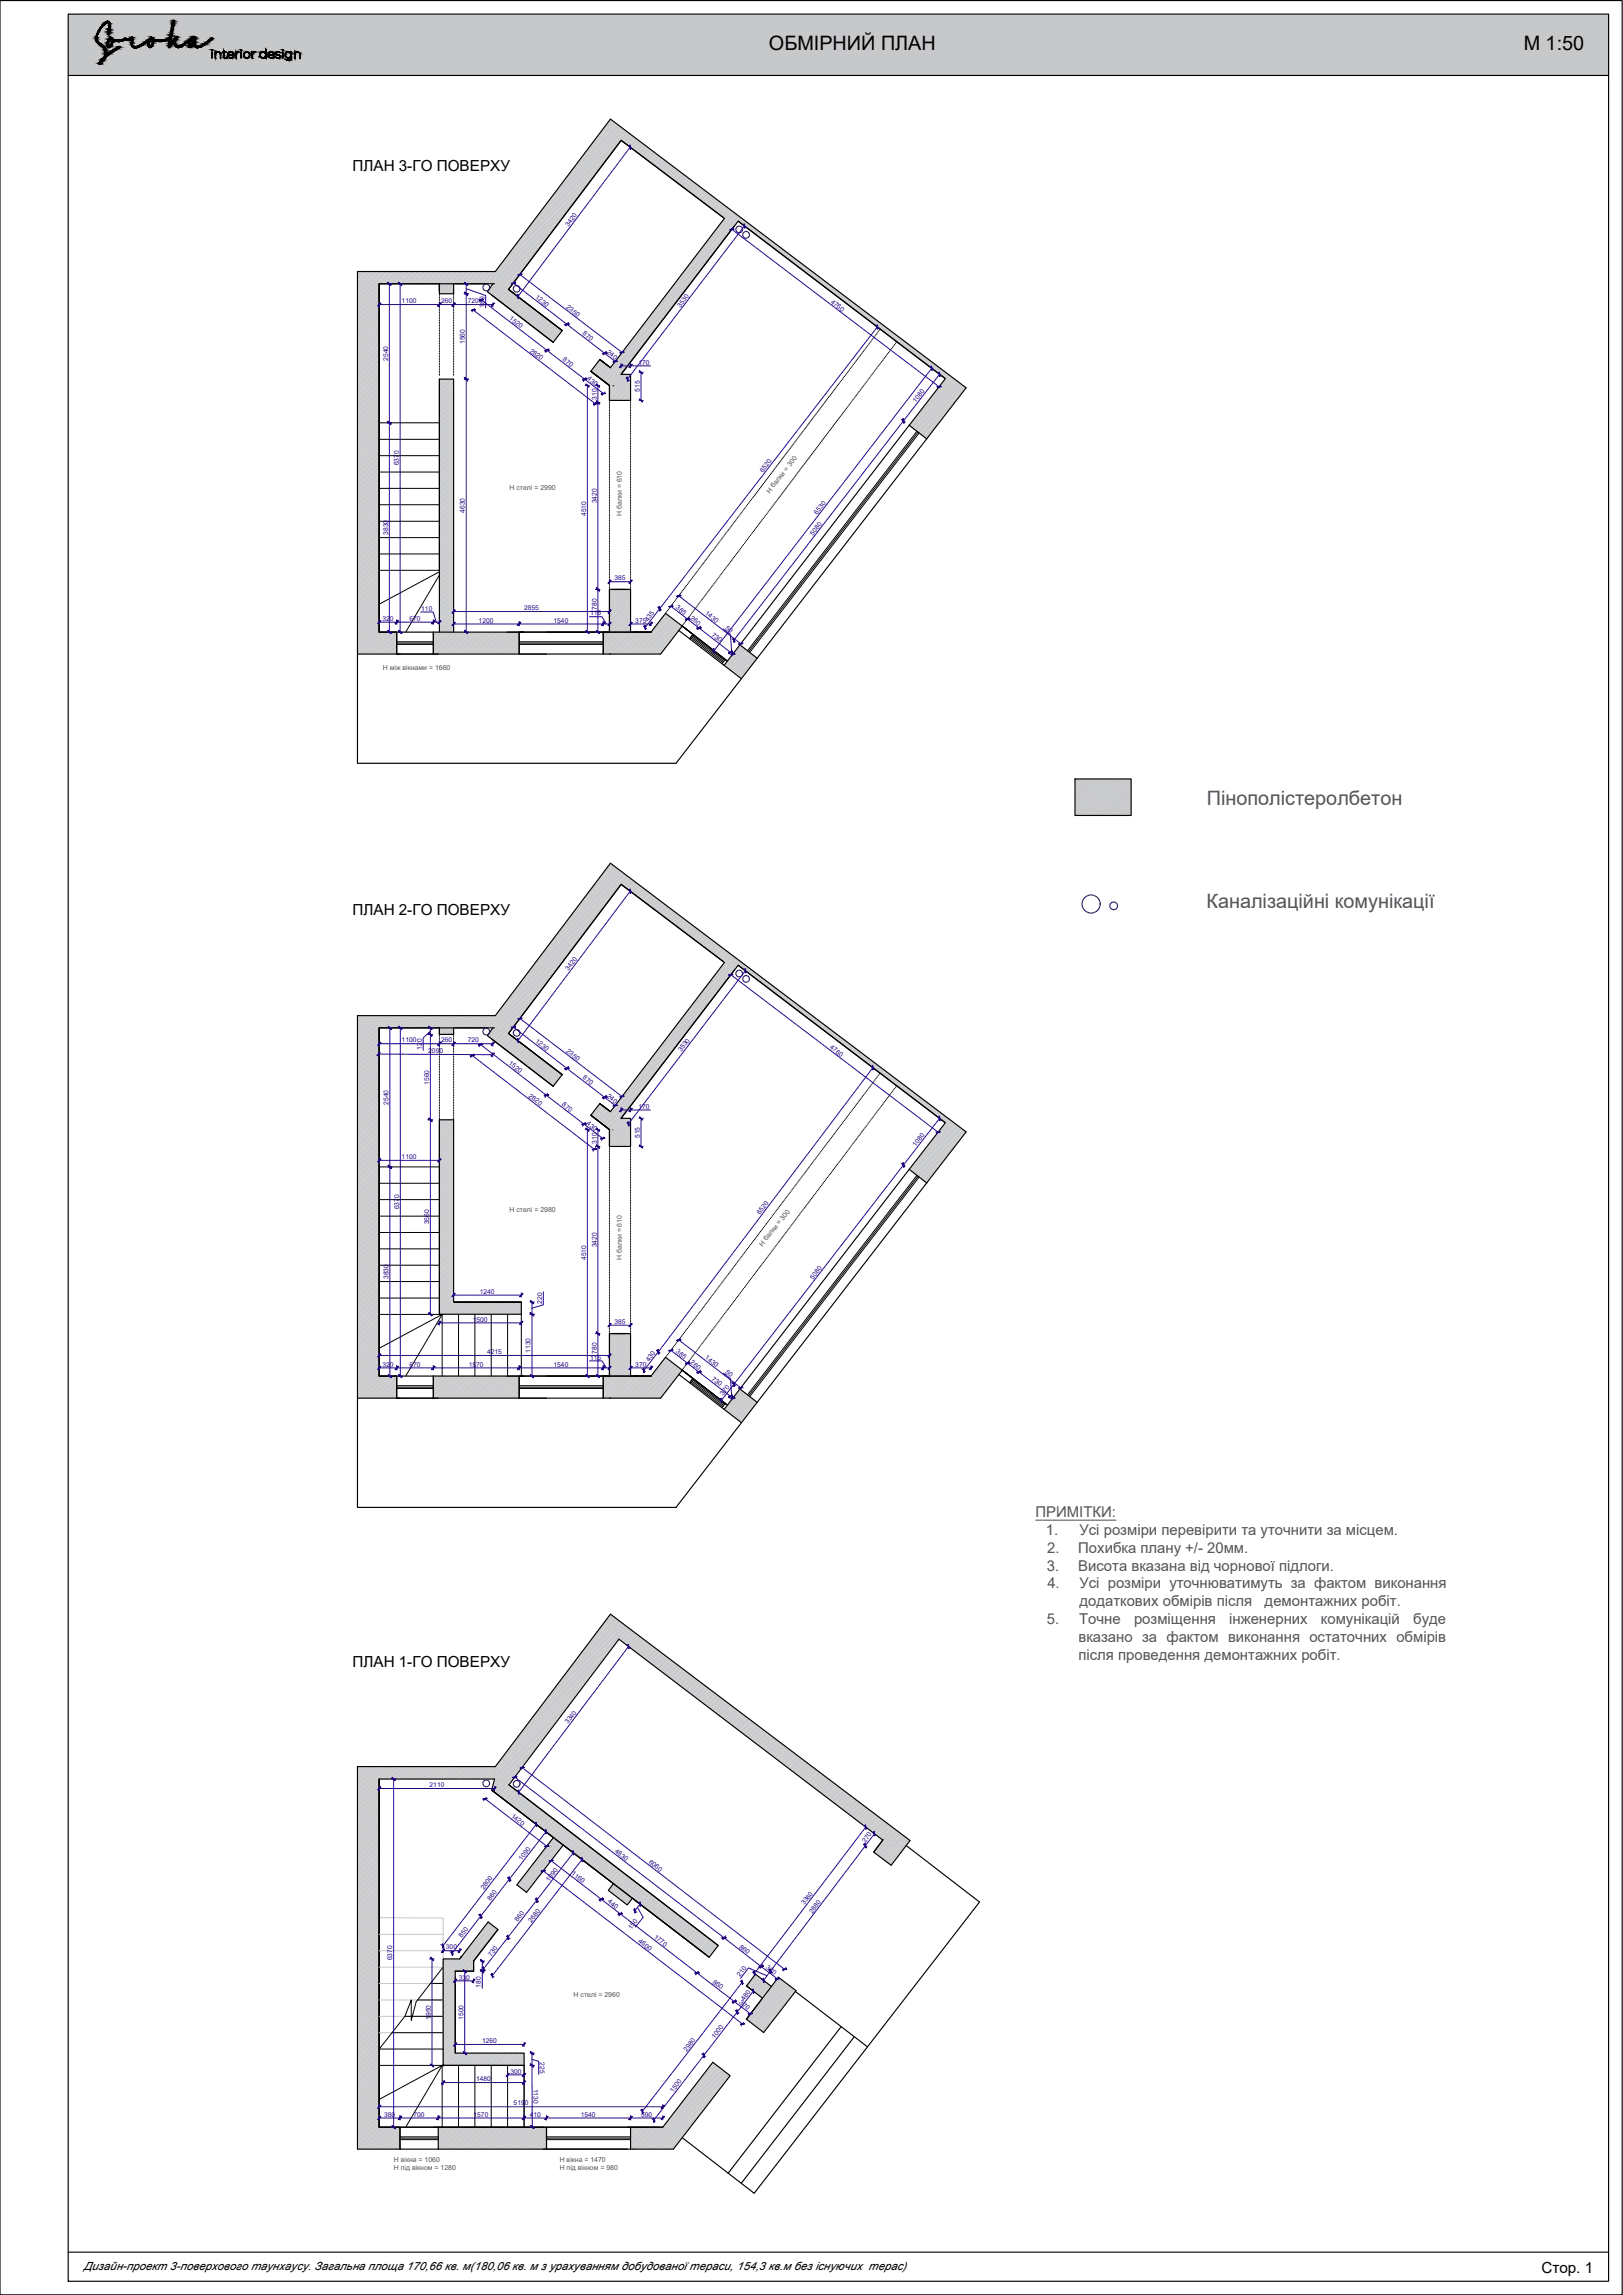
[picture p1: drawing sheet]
<svg xmlns="http://www.w3.org/2000/svg" width="420mm" height="594mm" viewBox="0 0 420 594" stroke-linecap="round" stroke-linejoin="round" font-family="sans-serif">
<defs><g id="words">
<g font-size="5.1">
<text x="199.1" y="13.1">ОБМІРНИЙ ПЛАН</text>
<text x="394.5" y="13">М 1:50</text>
</g>
<g font-size="5.1" fill="#545454">
<text x="312.4" y="208.4">Пінополістеролбетон</text>
<text x="312.3" y="235">Каналізаційні комунікації</text>
</g>
<g font-size="4">
<text x="91.3" y="44.3">ПЛАН 3-ГО ПОВЕРХУ</text>
<text x="91.3" y="237">ПЛАН 2-ГО ПОВЕРХУ</text>
<text x="91.3" y="431.4">ПЛАН 1-ГО ПОВЕРХУ</text>
<text x="399" y="588.3">Стор. 1</text>
</g>
<g font-size="3.9" fill="#545454">
<text x="268.1" y="392.7">ПРИМІТКИ:</text>
<text x="270.8" y="397.3">1.</text>
<text x="271.1" y="402">2.</text>
<text x="279.1" y="402">Похибка плану +/- 20мм.</text>
<text x="279.4" y="397.3">Усі розміри перевірити та уточнити за місцем.</text>
<text x="271" y="406.6">3.</text>
<text x="279.1" y="406.6">Висота вказана від чорнової підлоги.</text>
<text x="271.1" y="411.2">4.</text>
<text x="279.4" y="411.2">Усі розміри уточнюватимуть за фактом виконання</text>
<text x="279.4" y="415.8">додаткових обмірів після</text>
<text x="327.4" y="415.8">демонтажних робіт.</text>
<text x="271" y="420.5">5.</text>
<text x="279.2" y="425.2">вказано за фактом виконання остаточних обмірів</text>
<text x="279.4" y="420.5">Точне</text>
<text x="293.6" y="420.5">розміщення</text>
<text x="318.2" y="420.5">інженерних</text>
<text x="342" y="420.5">комунікацій</text>
<text x="365.8" y="420.5">буде</text>
<text x="279.2" y="429.8">після проведення демонтажних робіт.</text>
</g>
<text font-size="3" x="21.7" y="587.6">Дизайн-проект 3-поверхового таунхаусу. Загальна площа 170,66 кв. м(180,06 кв. м з урахуванням добудованої тераси, 154,3 кв.м без існуючих терас)</text>
<g font-size="1.8" fill="#545454">
<text x="203.7" y="122.1" transform="rotate(-51 203.7 122.1)">= 300</text>
<text x="131.9" y="126.8">Н стелі = 2990</text>
<text x="199.3" y="127.8" transform="rotate(-52 199.3 127.8)">Н балки</text>
<text x="161" y="133.6" transform="rotate(-90 161 133.6)">Н балки = 610</text>
<text x="99.1" y="173.4">Н між вікнами = 1660</text>
<text x="131.9" y="313.8">Н стелі = 2980</text>
<text x="201.8" y="317.2" transform="rotate(-51 201.8 317.2)">= 300</text>
<text x="197.4" y="322.8" transform="rotate(-52 197.4 322.8)">Н балки</text>
<text x="161" y="326.2" transform="rotate(-90 161 326.2)">Н балки = 610</text>
<text x="148.5" y="516.9">Н стелі = 2960</text>
<text x="102" y="559.6">Н вікна = 1060</text>
<text x="102" y="561.7">Н під вікном = 1280</text>
<text x="144.9" y="559.6">Н вікна = 1470</text>
<text x="144.9" y="561.7">Н під вікном = 980</text>
</g>
<g font-size="1.7" fill="#250095">
<text x="147.2" y="58.7" transform="rotate(-53 147.2 58.7)">3420</text>
<text x="138.5" y="77.2" transform="rotate(37 138.5 77.2)">1230</text>
<text x="104" y="78.5">1100</text>
<text x="114.2" y="78.5">260</text>
<text x="121.1" y="78.5">720</text>
<text x="125.4" y="79.6" transform="rotate(-90 125.4 79.6)">180</text>
<text x="131.7" y="82.7" transform="rotate(37 131.7 82.7)">1520</text>
<text x="146.5" y="79.7" transform="rotate(37 146.5 79.7)">2350</text>
<text x="176.1" y="79.6" transform="rotate(-53 176.1 79.6)">3530</text>
<text x="215" y="78.4" transform="rotate(37 215 78.4)">4760</text>
<text x="120.4" y="89.1" transform="rotate(-90 120.4 89.1)">1560</text>
<text x="150.7" y="86.6" transform="rotate(37 150.7 86.6)">870</text>
<text x="100.5" y="93.4" transform="rotate(-90 100.5 93.4)">2540</text>
<text x="137" y="91" transform="rotate(37 137 91)">2820</text>
<text x="145.5" y="93.3" transform="rotate(38 145.5 93.3)">870</text>
<text x="157" y="91.4" transform="rotate(38 157 91.4)">240</text>
<text x="165.3" y="94.4">170</text>
<text x="151.9" y="98.2" transform="rotate(38 151.9 98.2)">430</text>
<text x="165.6" y="101.4" transform="rotate(-90 165.6 101.4)">515</text>
<text x="154.5" y="103.4" transform="rotate(-90 154.5 103.4)">310</text>
<text x="237.1" y="104.3" transform="rotate(-53 237.1 104.3)">1080</text>
<text x="103.3" y="120.5" transform="rotate(-90 103.3 120.5)">6370</text>
<text x="197.5" y="122.4" transform="rotate(-53 197.5 122.4)">6520</text>
<text x="154.5" y="130.3" transform="rotate(-90 154.5 130.3)">3420</text>
<text x="120.4" y="132.8" transform="rotate(-90 120.4 132.8)">4630</text>
<text x="151.8" y="133.6" transform="rotate(-90 151.8 133.6)">4510</text>
<text x="211.6" y="133.2" transform="rotate(-53 211.6 133.2)">6530</text>
<text x="100.5" y="138.4" transform="rotate(-90 100.5 138.4)">3830</text>
<text x="210.5" y="138.7" transform="rotate(-52 210.5 138.7)">5080</text>
<text x="159.1" y="150.3">385</text>
<text x="99" y="160.8">320</text>
<text x="106" y="160.8">670</text>
<text x="109.1" y="158.1">110</text>
<text x="123.9" y="161.2">1200</text>
<text x="135.7" y="158">2855</text>
<text x="143.3" y="161.2">1540</text>
<text x="152.7" y="159.3">115</text>
<text x="154.5" y="157.8" transform="rotate(-90 154.5 157.8)">780</text>
<text x="164.5" y="161.2">375</text>
<text x="167.8" y="160.9" transform="rotate(-53 167.8 160.9)">435</text>
<text x="174.9" y="157.5" transform="rotate(37 174.9 157.5)">385</text>
<text x="178.6" y="160.3" transform="rotate(38 178.6 160.3)">260</text>
<text x="182.4" y="159" transform="rotate(38 182.4 159)">1430</text>
<text x="184.1" y="164.6" transform="rotate(37 184.1 164.6)">730</text>
<text x="187.6" y="162.7" transform="rotate(38 187.6 162.7)">50</text>
<text x="147.2" y="251.3" transform="rotate(-53 147.2 251.3)">3420</text>
<text x="104" y="269.8">1100</text>
<text x="114.2" y="269.8">260</text>
<text x="121.1" y="269.8">720</text>
<text x="138.5" y="269.8" transform="rotate(38 138.5 269.8)">1230</text>
<text x="109.2" y="271.8" transform="rotate(-90 109.2 271.8)">120</text>
<text x="110.9" y="272.6" transform="rotate(1 110.9 272.6)">2090</text>
<text x="131.6" y="275.5" transform="rotate(38 131.6 275.5)">1520</text>
<text x="146.5" y="272.3" transform="rotate(37 146.5 272.3)">2350</text>
<text x="176.4" y="272.4" transform="rotate(-53 176.4 272.4)">3530</text>
<text x="214.7" y="271.3" transform="rotate(37 214.7 271.3)">4760</text>
<text x="111.1" y="280.8" transform="rotate(-90 111.1 280.8)">1560</text>
<text x="150.7" y="279.2" transform="rotate(38 150.7 279.2)">870</text>
<text x="100.6" y="286" transform="rotate(-90 100.6 286)">2540</text>
<text x="136.7" y="283.9" transform="rotate(37 136.7 283.9)">2820</text>
<text x="145.4" y="286.1" transform="rotate(38 145.4 286.1)">870</text>
<text x="157" y="284" transform="rotate(37 157 284)">240</text>
<text x="165.3" y="287">170</text>
<text x="151.8" y="291" transform="rotate(38 151.8 291)">430</text>
<text x="154.5" y="296.1" transform="rotate(-90 154.5 296.1)">310</text>
<text x="165.6" y="294.6" transform="rotate(-90 165.6 294.6)">515</text>
<text x="237.1" y="296.9" transform="rotate(-53 237.1 296.9)">1080</text>
<text x="104" y="300.1">1100</text>
<text x="103.3" y="313.1" transform="rotate(-90 103.3 313.1)">6370</text>
<text x="111.1" y="317" transform="rotate(-90 111.1 317)">3560</text>
<text x="196.8" y="314.5" transform="rotate(-53 196.8 314.5)">6520</text>
<text x="154.5" y="322.9" transform="rotate(-90 154.5 322.9)">3420</text>
<text x="151.8" y="326.2" transform="rotate(-90 151.8 326.2)">4510</text>
<text x="100.6" y="331.1" transform="rotate(-90 100.6 331.1)">3830</text>
<text x="124.2" y="334.9">1240</text>
<text x="210.5" y="331.3" transform="rotate(-52 210.5 331.3)">5080</text>
<text x="140.4" y="337.5" transform="rotate(-90 140.4 337.5)">220</text>
<text x="122.4" y="342.1">1500</text>
<text x="159.1" y="342.7">385</text>
<text x="99" y="353.8">320</text>
<text x="106" y="353.8">670</text>
<text x="121.3" y="353.8">1570</text>
<text x="126.1" y="350.6">4215</text>
<text x="137.4" y="350.2" transform="rotate(-90 137.4 350.2)">1130</text>
<text x="143.3" y="353.8">1540</text>
<text x="152.7" y="351.9">115</text>
<text x="154.5" y="350.4" transform="rotate(-90 154.5 350.4)">780</text>
<text x="164.5" y="353.8">370</text>
<text x="168" y="352.5" transform="rotate(-52 168 352.5)">430</text>
<text x="174.9" y="350.1" transform="rotate(38 174.9 350.1)">385</text>
<text x="178.6" y="352.9" transform="rotate(37 178.6 352.9)">260</text>
<text x="182.4" y="351.6" transform="rotate(38 182.4 351.6)">1430</text>
<text x="184.1" y="357.2" transform="rotate(38 184.1 357.2)">730</text>
<text x="187.6" y="355.3" transform="rotate(37 187.6 355.3)">50</text>
<text x="187.2" y="361.4" transform="rotate(-52 187.2 361.4)">370</text>
<text x="147.1" y="446.4" transform="rotate(-53 147.1 446.4)">3340</text>
<text x="111.2" y="462.6">2110</text>
<text x="132.2" y="470.3" transform="rotate(37 132.2 470.3)">1420</text>
<text x="159" y="479.4" transform="rotate(37 159 479.4)">4830</text>
<text x="224.1" y="477.2" transform="rotate(-53 224.1 477.2)">270</text>
<text x="135.1" y="481.6" transform="rotate(-53 135.1 481.6)">1090</text>
<text x="147.8" y="485.2" transform="rotate(37 147.8 485.2)">1160</text>
<text x="167.9" y="482.2" transform="rotate(38 167.9 482.2)">6060</text>
<text x="125.3" y="489.3" transform="rotate(-53 125.3 489.3)">2800</text>
<text x="142.2" y="487.1" transform="rotate(-53 142.2 487.1)">1090</text>
<text x="127" y="492.1" transform="rotate(-52 127 492.1)">860</text>
<text x="134.1" y="497.6" transform="rotate(-52 134.1 497.6)">860</text>
<text x="137.6" y="497.7" transform="rotate(-52 137.6 497.7)">2680</text>
<text x="157.2" y="492.4" transform="rotate(37 157.2 492.4)">440</text>
<text x="208.3" y="493.2" transform="rotate(-53 208.3 493.2)">3360</text>
<text x="210.3" y="495.4" transform="rotate(-53 210.3 495.4)">2880</text>
<text x="119.6" y="501.7" transform="rotate(-52 119.6 501.7)">850</text>
<text x="163.4" y="499.7" transform="rotate(-52 163.4 499.7)">150</text>
<text x="165.1" y="502.7" transform="rotate(37 165.1 502.7)">4600</text>
<text x="169.2" y="501.6" transform="rotate(38 169.2 501.6)">1770</text>
<text x="101.6" y="507.5" transform="rotate(-90 101.6 507.5)">6370</text>
<text x="115.4" y="504.6">300</text>
<text x="127.2" y="506.5" transform="rotate(-53 127.2 506.5)">730</text>
<text x="191.3" y="504.2" transform="rotate(38 191.3 504.2)">860</text>
<text x="198.2" y="509.5" transform="rotate(38 198.2 509.5)">370</text>
<text x="118.8" y="512.4">330</text>
<text x="124.5" y="514.6" transform="rotate(-90 124.5 514.6)">180</text>
<text x="184.4" y="513.3" transform="rotate(38 184.4 513.3)">860</text>
<text x="191.6" y="511.7" transform="rotate(-53 191.6 511.7)">210</text>
<text x="191.3" y="518.6" transform="rotate(38 191.3 518.6)">370</text>
<text x="192.7" y="518" transform="rotate(-53 192.7 518)">480</text>
<text x="111.5" y="522.8" transform="rotate(-90 111.5 522.8)">1950</text>
<text x="120" y="522.8" transform="rotate(-90 120 522.8)">1500</text>
<text x="185" y="527.8" transform="rotate(-52 185 527.8)">1000</text>
<text x="124.8" y="528.9">1260</text>
<text x="139.8" y="533.8" transform="rotate(90 139.8 533.8)">225</text>
<text x="177.8" y="531.2" transform="rotate(-52 177.8 531.2)">2980</text>
<text x="123.2" y="538.7">1480</text>
<text x="132.1" y="536.8">300</text>
<text x="133" y="545">5190</text>
<text x="138.1" y="540.7" transform="rotate(89 138.1 540.7)">1130</text>
<text x="174.2" y="541.8" transform="rotate(-52 174.2 541.8)">1500</text>
<text x="99.4" y="547.9">380</text>
<text x="107.1" y="547.9">700</text>
<text x="122.6" y="547.9">1570</text>
<text x="137.2" y="547.9">410</text>
<text x="150.4" y="547.9">1540</text>
<text x="166" y="547.9">590</text>
</g>
</g></defs>
<g fill="none" stroke="#c7c8ca" stroke-width=".26">
<path d="M158 40l-28.2 28.2M158.2 31l-1 1M158.4 31.1l-2.2 2.1M158.5 31.2l-3.3 3.4M158.7 31.4l-4.5 4.4M158.9 31.5l-5.7 5.6M159 38.7l-28.2 28.2M159.1 31.6l-6.8 6.8M159.3 31.8l-8 7.9M159.4 31.9l-9.1 9.1M159.6 32.1l-10.2 10.2M159.8 32.2l-11.4 11.4"/>
<path d="M160 32.3l-12.6 12.6M160 37.4l-28.2 28.2M160.1 32.4l-13.7 13.8M160.4 32.6l-14.9 14.9M160.5 32.7l-16 16.1M160.7 32.9l-17.2 17.2M160.9 33l-18.4 18.4M161.1 33.2l-19.6 19.5M161.2 33.3l-20.7 20.6M161.4 33.4l-21.8 21.9M161.6 33.5l-23 23M161.8 33.7l-24.2 24.1"/>
<path d="M162 33.8l-25.3 25.4M162.1 34l-26.4 26.4M162.3 34.1l-27.6 27.6M162.5 34.2l-28.8 28.8M162.7 34.4l-29.9 29.9M162.9 34.5l-1.9 1.9M163.1 34.6l-2 1.9M163.2 34.8l-1.9 1.9M163.4 34.9l-1.9 1.9M163.6 35.1l-1.9 1.9M163.8 35.2l-2 1.9M164 35.3l-1.9 1.9"/>
<path d="M164.1 35.4l-1.9 2M164.3 35.6l-1.9 1.9M164.5 35.7l-1.9 1.9M164.7 35.9l-1.9 1.9M164.8 36l-1.9 1.9M165.1 36.2l-2 1.9M165.2 36.3l-1.9 1.9M165.4 36.4l-1.9 1.9M165.6 36.5l-1.9 2M165.8 36.7l-2 1.9M165.9 36.8l-1.9 1.9M166.1 37l-1.9 1.9"/>
<path d="M166.3 37.1l-1.9 1.9M166.5 37.2l-2 2M166.7 37.4l-1.9 1.9M166.8 37.5l-1.9 1.9M167 37.6l-1.9 2M167.2 37.8l-1.9 1.9M167.4 37.9l-1.9 1.9M167.6 38.1l-1.9 1.9M167.8 38.2l-2 1.9M167.9 38.3l-1.9 2M168.1 38.5l-1.9 1.9M168.3 38.6l-1.9 1.9"/>
<path d="M168.5 38.7l-2 2M168.7 38.9l-1.9 1.9M168.8 39l-1.9 2M169 39.2l-1.9 1.9M169.2 39.3l-1.9 1.9M169.4 39.4l-1.9 1.9M169.5 39.6l-1.9 1.9M169.8 39.7l-2 1.9M169.9 39.8l-1.9 2M170.1 40l-1.9 1.9M143.4 59.3l-16.6 16.7M144.4 58.1l-17.8 17.7"/>
<path d="M145.4 56.7l-19 19M146.3 55.5l-20.1 20.1M147.3 54.2l-20.7 20.7M148.3 52.9l-21 20.9M149.3 51.6l-21.9 21.9M150.3 50.3l-23.2 23.2M151.3 49l-24.6 24.5M152.2 47.7l-25.8 25.8M153.2 46.5l-27.1 27M154.1 45.1l-28.3 28.4M155.1 43.9l-29.6 29.6M156.1 42.6l-30.9 30.9"/>
<path d="M157.1 41.2l-28.3 28.3M170.3 40.1l-1.9 2M170.5 40.2l-2 2M170.6 40.4l-1.9 1.9M170.8 40.5l-1.9 1.9M171 40.7l-1.9 1.9M171.2 40.8l-2 1.9M171.4 40.9l-1.9 2M171.5 41.1l-1.9 1.9M171.7 41.2l-1.9 1.9M171.9 41.3l-1.9 2M172.1 41.5l-1.9 1.9"/>
<path d="M172.3 41.6l-2 1.9M172.5 41.8l-2 1.9M172.6 41.9l-1.9 1.9M172.8 42l-1.9 2M173 42.2l-1.9 1.9M173.2 42.3l-2 1.9M173.4 42.4l-2 1.9M173.5 42.6l-1.9 1.9M173.7 42.7l-1.9 1.9M173.9 42.9l-1.9 1.9M174.1 43l-1.9 1.9M174.3 43.1l-2 2"/>
<path d="M174.5 43.2l-2 2M174.6 43.4l-1.9 1.9M174.8 43.5l-1.9 1.9M175 43.7l-1.9 1.9M175.2 43.8l-2 1.9M175.3 43.9l-1.9 2M175.5 44.1l-1.9 1.9M175.7 44.2l-1.9 1.9M175.9 44.3l-2 2M176.1 44.5l-1.9 1.9M176.3 44.6l-2 1.9M176.4 44.8l-1.9 1.9"/>
<path d="M176.6 44.9l-1.9 1.9M176.8 45l-1.9 2M177 45.1l-2 2M177.2 45.3l-2 1.9M177.3 45.4l-1.9 2M177.5 45.6l-1.9 1.9M177.7 45.7l-1.9 1.9M177.9 45.9l-2 1.9M178.1 46l-2 1.9M178.3 46.1l-2 2M178.4 46.2l-1.9 2M178.6 46.4l-1.9 1.9"/>
<path d="M178.8 46.5l-1.9 1.9M179 46.7l-2 1.9M179.2 46.8l-2 1.9M179.3 46.9l-1.9 2M179.5 47.1l-1.9 1.9M179.7 47.2l-1.9 2M179.9 47.3l-2 2M180 47.5l-1.9 1.9M180.3 47.6l-2 1.9M180.4 47.8l-1.9 1.9M180.6 47.9l-2 1.9M180.8 48l-1.9 2"/>
<path d="M181 48.1l-2 2M181.1 48.3l-1.9 1.9M181.3 48.4l-1.9 2M181.5 48.6l-1.9 1.9M181.7 48.7l-2 1.9M181.9 48.9l-2 1.9M182 49l-1.9 1.9M182.2 49.1l-1.9 2M182.4 49.2l-1.9 2M182.6 49.4l-2 1.9M182.8 49.5l-2 1.9M183 49.7l-2 1.9"/>
<path d="M183.1 49.8l-1.9 1.9M183.3 49.9l-1.9 2M183.5 50.1l-1.9 1.9M183.7 50.2l-2 2M183.9 50.3l-2 2M184 50.5l-1.9 1.9M184.2 50.6l-1.9 1.9M184.4 50.8l-1.9 1.9M184.6 50.9l-2 1.9M184.7 51l-1.9 2M185 51.2l-2 1.9M185.1 51.3l-1.9 1.9"/>
<path d="M185.3 51.4l-2 2M185.5 51.6l-1.9 1.9M185.7 51.7l-2 2M185.8 51.9l-1.9 1.9M186 52l-1.9 1.9M186.2 52.1l-1.9 2M186.4 52.3l-2 1.9M186.6 52.4l-2 1.9M186.7 52.5l-1.9 2M186.9 52.7l-1.9 1.9M187.1 52.8l-1.9 2M187.3 52.9l-2 2"/>
<path d="M187.5 53.1l-2 1.9M187.7 53.2l-2 2M187.8 53.4l-1.9 1.9M188 53.5l-1.9 1.9M188.2 53.7l-1.9 1.9M188.4 53.8l-2 1.9M188.6 53.9l-2 2M188.7 54l-1.9 2M188.9 54.2l-1.9 1.9M189.1 54.3l-1.9 1.9M189.3 54.5l-2 1.9M189.4 54.6l-1.9 1.9"/>
<path d="M189.6 59.2l-17.3 17.4M189.7 54.7l-3.1 3.1M189.8 54.9l-4.2 4.2M190 55l-5.5 5.5M190.2 55.1l-6.7 6.7M190.4 55.3l-7.9 7.8M190.5 55.4l-9 9.1M190.6 57.9l-17.3 17.3M190.7 55.6l-10.3 10.2M190.9 55.7l-11.5 11.5M191.1 55.8l-12.7 12.7M191.3 55.9l-13.9 14"/>
<path d="M191.4 56.1l-15.1 15.1M191.6 56.2l-16.3 16.3M191.8 56.4l-17.5 17.5M192 56.5l-.8 .8M192.2 56.7l-.9 .8M192.4 56.8l-.9 .8M192.5 56.9l-.8 .9M192.7 57l-.8 .9M192.9 57.2l-.8 .8M193.1 57.3l-.9 .8M193.3 57.5l-.9 .8M193.4 57.6l-.8 .8"/>
<path d="M193.6 57.7l-.8 .9M193.8 57.9l-.8 .8M194 58l-.8 .9M194.2 58.1l-.9 .9M194.4 58.3l-.9 .8M194.5 58.4l-.8 .8M194.7 58.6l-.8 .8M194.9 58.7l-.8 .8M195.1 58.8l-.9 .9M195.2 58.9l-.8 .9M195.4 59.1l-.8 .8M195.6 59.2l-.8 .9"/>
<path d="M195.8 59.4l-.9 .8M196 59.5l-.9 .8M196.2 59.7l-.9 .8M196.3 59.8l-.8 .8M196.5 59.9l-.8 .9M92.8 70.3l-.3 .2M93.1 70.3l-.6 .6M93.4 70.3l-.9 .9M93.7 70.3l-1.2 1.2M94.1 70.3l-1.6 1.5M94.4 70.3l-1.9 1.9M94.7 70.3l-2.2 2.1"/>
<path d="M95 70.3l-2.5 2.5M95.3 70.3l-2.8 2.8M95.6 70.3l-3.1 3.1M96 70.3l-3.5 3.4M96.3 70.3l-3.8 3.8M96.6 70.3l-4.1 4.1M96.9 70.3l-4.4 4.4M97.2 70.3l-4.7 4.7M97.5 70.3l-5 5M97.9 70.3l-5.4 5.3M98.2 70.3l-5.7 5.7M98.2 73.8l-5.7 5.6"/>
<path d="M98.2 74.1l-5.7 5.7M98.2 74.4l-5.7 5.7M98.2 74.7l-5.7 5.7M98.2 75.1l-5.7 5.6M98.2 75.4l-5.7 5.6M98.2 75.7l-5.7 5.6M98.2 76l-5.7 5.7M98.2 76.3l-5.7 5.7M98.2 76.6l-5.7 5.7M98.2 77l-5.7 5.6M98.2 77.3l-5.7 5.6M98.2 77.6l-5.7 5.6"/>
<path d="M98.2 77.9l-5.7 5.7M98.2 78.2l-5.7 5.7M98.2 78.5l-5.7 5.7M98.2 78.9l-5.7 5.6M98.2 79.2l-5.7 5.7M98.2 79.5l-5.7 5.6M98.2 79.8l-5.7 5.7M98.5 70.3l-6 6M98.8 70.3l-6.3 6.3M99.1 70.3l-6.6 6.6M99.4 70.3l-6.9 6.9M99.8 70.3l-7.3 7.2"/>
<path d="M100.1 70.3l-7.6 7.6M100.4 70.3l-7.9 7.9M100.7 70.3l-8.2 8.2M101 70.3l-8.5 8.5M101.3 70.3l-8.8 8.8M101.7 70.3l-3.2 3.2M102 70.3l-3.2 3.2M102.3 70.3l-3.2 3.2M102.6 70.3l-3.2 3.2M103 70.3l-3.2 3.2M103.3 70.3l-3.2 3.2M103.6 70.3l-3.2 3.2"/>
<path d="M103.9 70.3l-3.2 3.2M104.2 70.3l-3.2 3.2M104.5 70.3l-3.2 3.2M104.9 70.3l-3.2 3.2M105.2 70.3l-3.2 3.2M105.5 70.3l-3.2 3.2M105.8 70.3l-3.2 3.2M106.1 70.3l-3.1 3.2M106.4 70.3l-3.1 3.2M106.8 70.3l-3.2 3.2M107.1 70.3l-3.2 3.2M107.4 70.3l-3.2 3.2"/>
<path d="M107.7 70.3l-3.2 3.2M108 70.3l-3.1 3.2M108.3 70.3l-3.1 3.2M108.7 70.3l-3.2 3.2M109 70.3l-3.2 3.2M109.3 70.3l-3.2 3.2M109.6 70.3l-3.2 3.2M109.9 70.3l-3.1 3.2M110.2 70.3l-3.1 3.2M110.6 70.3l-3.2 3.2M110.9 70.3l-3.2 3.2M111.2 70.3l-3.2 3.2"/>
<path d="M111.5 70.3l-3.2 3.2M111.8 70.3l-3.1 3.2M112.1 70.3l-3.1 3.2M112.5 70.3l-3.2 3.2M112.8 70.3l-3.2 3.2M113.1 70.3l-3.2 3.2M113.4 70.3l-3.2 3.2M113.7 70.3l-3.1 3.2M114 70.3l-3.1 3.2M114.4 70.3l-3.2 3.2M114.7 70.3l-3.2 3.2M115 70.3l-3.2 3.2"/>
<path d="M115.3 70.3l-3.2 3.2M115.7 70.3l-3.2 3.2M116 70.3l-3.2 3.2M116.3 70.3l-3.2 3.2M116.6 70.3l-3.2 3.2M116.9 70.3l-3.2 3.2M117.2 70.3l-3.5 3.5M117.4 73.6l-2.4 2.4M117.4 73.9l-2.1 2.1M117.4 74.2l-1.7 1.8M117.4 74.6l-1.4 1.4M117.4 74.9l-1.1 1.1"/>
<path d="M117.4 75.2l-.8 .8M117.4 75.5l-.5 .5M117.4 75.8l-.2 .2M117.6 70.3l-3.9 3.8M117.9 70.3l-4.2 4.1M118.2 70.3l-4.5 4.4M118.5 70.3l-4.8 4.8M118.8 70.3l-5.1 5.1M119.1 70.3l-5.4 5.4M119.5 70.3l-5.8 5.7M119.8 70.3l-5.8 5.7M120.1 70.3l-5.7 5.7"/>
<path d="M120.4 70.3l-5.7 5.7M120.7 70.3l-3.1 3.2M121 70.3l-3.1 3.2M121.4 70.3l-3.2 3.2M121.7 70.3l-3.2 3.2M122 70.3l-3.2 3.2M122.3 70.3l-3.2 3.2M122.6 70.3l-3.1 3.2M122.9 70.3l-3.1 3.2M123.3 70.3l-3.2 3.2M123.6 70.3l-3.2 3.2M123.9 70.3l-3.2 3.2"/>
<path d="M124.2 70.3l-3.2 3.2M124.5 70.3l-3.1 3.2M124.8 70.3l-3.1 3.2M125.2 70.3l-3.2 3.2M125.5 70.3l-3.2 3.2M125.8 70.3l-3.2 3.2M126.1 70.3l-3.2 3.2M126.4 70.3l-3.1 3.2M126.7 70.3l-3.1 3.2M127.1 70.3l-3.2 3.2M127.4 70.3l-3.2 3.2M127.7 70.3l-3.2 3.2"/>
<path d="M128 70.3l-3.2 3.2M131.7 74.9l-2.8 2.8M131.9 75.1l-2.8 2.7M132 75.2l-2.7 2.7M132.2 75.3l-2.7 2.7M132.4 75.5l-2.7 2.7M132.6 75.6l-2.8 2.7M132.7 73.6l-3.9 3.9M132.8 75.7l-2.8 2.8M132.9 75.9l-2.7 2.7M133.1 76l-2.7 2.8M133.3 76.2l-2.7 2.7"/>
<path d="M133.5 76.3l-2.8 2.7M133.6 76.4l-2.7 2.7M133.6 72.3l-5 5.1M133.8 76.6l-2.7 2.7M134 76.7l-2.7 2.7M134.2 76.8l-2.8 2.8M134.4 77l-2.7 2.7M134.5 77.1l-2.7 2.8M134.7 71l-6.3 6.2M134.7 77.3l-2.7 2.7M134.9 77.4l-2.7 2.7M135.1 77.5l-2.7 2.8"/>
<path d="M135.3 77.7l-2.8 2.7M135.4 77.8l-2.7 2.7M135.6 69.7l-7.4 7.4M135.6 77.9l-2.7 2.8M135.8 78.1l-2.7 2.7M136 78.2l-2.7 2.8M136.1 78.4l-2.7 2.7M136.4 78.5l-2.8 2.7M136.5 78.6l-2.7 2.8M136.6 68.4l-8.5 8.5M136.7 78.8l-2.7 2.7M136.9 78.9l-2.7 2.7"/>
<path d="M137.1 79.1l-2.8 2.7M137.2 79.2l-2.7 2.7M137.4 79.3l-2.7 2.8M137.6 67.1l-9.7 9.7M137.6 79.5l-2.7 2.7M137.8 79.6l-2.8 2.7M138 79.7l-2.8 2.8M138.1 79.9l-2.7 2.7M138.6 65.8l-10.9 10.9M139.5 64.5l-12 12.1M140.5 63.2l-13.2 13.2M141.5 61.9l-14.3 14.4"/>
<path d="M142.5 60.6l-15.5 15.5M174.2 79.4l-18.7 18.7M175.2 78.1l-19.9 19.8M176.2 76.7l-17.3 17.3M177.2 75.4l-17.3 17.3M178.3 74.1l-17.3 17.3M179.3 72.7l-17.3 17.3M180.3 71.3l-17.3 17.4M181.4 70l-17.4 17.3M182.4 68.7l-17.3 17.3M183.4 67.3l-17.3 17.3M184.4 66l-17.3 17.3"/>
<path d="M185.5 64.6l-17.4 17.3M186.5 63.3l-17.3 17.3M187.5 61.9l-17.3 17.4M188.5 60.6l-17.3 17.3M196.7 60l-.9 .9M196.9 60.2l-.9 .8M197.1 60.3l-.9 .9M197.2 60.5l-.8 .8M197.4 60.6l-.8 .8M197.6 60.7l-.8 .9M197.8 60.9l-.9 .8M198 61l-.9 .9"/>
<path d="M198.2 61.1l-.9 .9M198.3 61.3l-.8 .8M198.5 61.4l-.8 .9M198.7 61.6l-.9 .8M198.9 61.7l-.9 .8M199.1 61.8l-.9 .9M199.2 61.9l-.8 .9M199.4 62.1l-.9 .9M199.6 62.2l-.8 .9M199.8 62.4l-.9 .8M199.9 62.5l-.8 .8M200.2 62.6l-.9 .9"/>
<path d="M200.3 62.8l-.8 .8M200.5 62.9l-.9 .9M200.7 63l-.9 .9M200.9 63.2l-.9 .9M201 63.3l-.8 .9M201.2 63.5l-.8 .8M201.4 63.6l-.9 .8M201.6 63.7l-.9 .9M201.8 63.9l-.9 .8M201.9 64l-.8 .9M202.1 64.1l-.8 .9M202.3 64.3l-.8 .9"/>
<path d="M202.5 64.4l-.9 .9M202.6 64.6l-.8 .8M202.9 64.7l-.9 .8M203 64.8l-.8 .9M203.2 65l-.8 .8M203.4 65.1l-.9 .9M203.6 65.2l-.9 .9M203.8 65.4l-.9 .8M203.9 65.5l-.8 .9M204.1 65.6l-.9 .9M204.3 65.8l-.9 .8M204.5 65.9l-.9 .9"/>
<path d="M204.6 66.1l-.8 .8M204.9 66.2l-.9 .9M205 66.4l-.9 .8M205.2 66.5l-.9 .8M205.4 66.6l-.9 .9M205.6 66.7l-.9 .9M205.7 66.9l-.8 .8M205.9 67l-.8 .9M206.1 67.2l-.9 .8M206.3 67.3l-.9 .9M206.5 67.4l-.9 .9M206.6 67.6l-.8 .8"/>
<path d="M206.8 67.7l-.8 .9M207 67.8l-.9 .9M207.2 68l-.9 .8M207.3 68.1l-.8 .9M207.6 68.3l-.9 .8M207.7 68.4l-.9 .9M207.9 68.5l-.8 .9M208.1 68.6l-.9 .9M208.3 68.8l-.9 .9M208.4 68.9l-.8 .9M208.6 69.1l-.8 .8M208.8 69.2l-.9 .9"/>
<path d="M209 69.4l-.9 .8M209.2 69.5l-.9 .9M209.3 69.6l-.8 .9M209.5 69.7l-.8 .9M209.7 69.9l-.9 .9M209.9 70l-.9 .9M210.1 70.2l-.9 .8M210.3 70.3l-.9 .9M210.4 70.4l-.9 .9M210.6 70.6l-.8 .8M210.8 70.7l-.9 .9M211 70.8l-.9 .9"/>
<path d="M211.2 71l-.9 .9M211.3 71.1l-.8 .9M211.5 71.3l-.8 .9M211.7 71.4l-.9 .9M211.9 71.5l-.9 .9M212.1 71.6l-.9 .9M212.3 71.8l-.9 .9M212.4 71.9l-.9 .9M212.6 72.1l-.9 .9M212.8 72.2l-.9 .9M213 72.4l-.9 .9M213.1 72.5l-.8 .9"/>
<path d="M213.3 72.6l-.9 .9M213.5 72.7l-.9 .9M213.7 72.9l-.9 .9M213.9 73l-.9 .9M214.1 73.2l-.9 .9M214.2 73.3l-.8 .9M214.4 73.4l-.9 .9M214.6 73.6l-.9 .9M214.8 73.7l-.9 .9M215 73.8l-.9 .9M215.1 74l-.9 .9M215.3 74.1l-.9 .9"/>
<path d="M215.5 74.3l-.9 .9M215.7 74.4l-.9 .9M215.9 74.5l-.9 .9M216.1 74.6l-1 1M216.2 74.8l-.9 .9M216.4 74.9l-.9 .9M216.6 75.1l-.9 .9M216.8 75.2l-.9 .9M217 75.4l-.9 .9M217.1 75.5l-.9 .9M217.3 75.6l-.9 .9M217.5 75.7l-.9 .9"/>
<path d="M217.7 75.9l-.9 .9M217.8 76l-.8 .9M218.1 76.2l-1 .9M218.2 76.3l-.9 .9M218.4 76.4l-.9 1M218.6 76.6l-.9 .9M218.8 76.7l-1 .9M218.9 76.8l-.8 .9M219.1 77l-.9 .9M219.3 77.1l-.9 .9M219.5 77.3l-.9 .9M219.7 77.4l-.9 .9"/>
<path d="M219.8 77.5l-.9 1M220 77.7l-.9 .9M220.2 77.8l-.9 .9M220.4 77.9l-.9 .9M220.6 78.1l-.9 .9M220.8 78.2l-1 .9M220.9 78.4l-.9 .9M221.1 78.5l-.9 .9M221.3 78.6l-.9 .9M221.5 78.8l-.9 .9M221.7 78.9l-.9 .9M221.8 79.1l-.9 .8"/>
<path d="M222 79.2l-.9 .9M222.2 79.3l-.9 .9M222.4 79.4l-.9 1M222.5 79.6l-.8 .9M222.8 79.7l-1 .9M222.9 79.9l-.9 .9M223.1 80l-.9 .9M98.2 80.2l-5.7 5.6M98.2 80.4l-5.7 5.7M98.2 80.8l-5.7 5.6M98.2 81.1l-5.7 5.7M98.2 81.4l-5.7 5.7"/>
<path d="M98.2 81.7l-5.7 5.7M98.2 82.1l-5.7 5.6M98.2 82.4l-5.7 5.6M98.2 82.7l-5.7 5.6M98.2 83l-5.7 5.7M98.2 83.3l-5.7 5.7M98.2 83.6l-5.7 5.7M98.2 84l-5.7 5.6M98.2 84.3l-5.7 5.6M98.2 84.6l-5.7 5.6M98.2 84.9l-5.7 5.7M98.2 85.2l-5.7 5.7"/>
<path d="M98.2 85.5l-5.7 5.7M98.2 85.9l-5.7 5.6M98.2 86.2l-5.7 5.6M98.2 86.5l-5.7 5.6M98.2 86.8l-5.7 5.7M98.2 87.1l-5.7 5.7M98.2 87.4l-5.7 5.7M98.2 87.8l-5.7 5.6M98.2 88.1l-5.7 5.6M98.2 88.4l-5.7 5.6M98.2 88.7l-5.7 5.7M98.2 89l-5.7 5.7"/>
<path d="M98.2 89.3l-5.7 5.7M98.2 89.7l-5.7 5.6M98.2 90l-5.7 5.6M98.2 90.3l-5.7 5.6M98.2 90.6l-5.7 5.7M98.2 90.9l-5.7 5.7M98.2 91.2l-5.7 5.7M98.2 91.6l-5.7 5.6M98.2 91.9l-5.7 5.7M98.2 92.2l-5.7 5.6M98.2 92.5l-5.7 5.7M98.2 92.9l-5.7 5.6"/>
<path d="M98.2 93.1l-5.7 5.7M98.2 93.5l-5.7 5.6M98.2 93.8l-5.7 5.7M98.2 94.1l-5.7 5.7M98.2 94.4l-5.7 5.7M98.2 94.8l-5.7 5.6M98.2 95.1l-5.7 5.6M98.2 95.4l-5.7 5.6M98.2 95.7l-5.7 5.7M98.2 96l-5.7 5.7M98.2 96.3l-5.7 5.7M98.2 96.7l-5.7 5.6"/>
<path d="M98.2 97l-5.7 5.6M98.2 97.3l-5.7 5.6M98.2 97.6l-5.7 5.7M98.2 97.9l-5.7 5.7M98.2 98.2l-5.7 5.7M98.2 98.6l-5.7 5.6M98.2 98.9l-5.7 5.6M98.2 99.2l-5.7 5.6M98.2 99.5l-5.7 5.7M98.2 99.8l-5.7 5.7M113.8 98.1l-.1 .1M114.1 98.1l-.4 .5"/>
<path d="M114.5 98.1l-.8 .8M114.8 98.1l-1.1 1.1M115.1 98.1l-1.4 1.4M115.4 98.1l-1.7 1.7M115.7 98.1l-2 2M116 98.1l-2.3 2.4M116.4 98.1l-2.7 2.7M116.7 98.1l-3 3M117 98.1l-3.3 3.3M117.3 98.1l-3.6 3.6M117.4 98.4l-3.7 3.6M117.4 99l-3.7 3.7"/>
<path d="M117.4 99.3l-3.7 3.7M117.4 99.6l-3.7 3.7M117.4 100l-3.7 3.6M117.4 98.7l-3.7 3.7M138.3 80l-2.7 2.7M138.5 80.2l-2.7 2.7M138.7 80.3l-2.8 2.7M138.9 80.4l-2.8 2.8M139 80.6l-2.7 2.7M139.2 80.7l-2.7 2.8M139.4 80.8l-2.7 2.8M139.6 81l-2.7 2.7"/>
<path d="M139.7 81.1l-2.7 2.7M139.9 81.3l-2.7 2.7M140.1 81.4l-2.7 2.7M140.3 81.5l-2.7 2.8M140.5 81.7l-2.7 2.7M140.6 81.8l-2.7 2.8M140.8 82l-2.7 2.7M141 82.1l-2.7 2.7M141.2 82.2l-2.7 2.7M141.4 82.4l-2.8 2.7M141.6 82.5l-2.8 2.7M141.7 82.6l-2.7 2.8"/>
<path d="M141.9 82.8l-2.7 2.7M142.1 82.9l-2.7 2.8M142.3 83.1l-2.8 2.7M142.5 83.2l-2.8 2.7M142.6 83.3l-2.7 2.7M142.8 83.5l-2.7 2.7M143 83.6l-2.7 2.7M143.2 83.7l-2.8 2.8M143.3 83.9l-2.7 2.7M143.5 84l-2.7 2.8M143.7 84.2l-2.7 2.7M143.7 87.9l-.6 .6"/>
<path d="M143.9 84.3l-2.8 2.7M144.1 84.4l-2.7 2.7M144.2 84.6l-2.7 2.7M144.4 84.7l-2.7 2.7M144.6 84.9l-2.7 2.7M144.8 85l-2.7 2.7M144.8 86.6l-1.8 1.8M144.9 85.1l-2.7 2.8M145.1 85.3l-2.7 2.7M145.3 85.4l-2.7 2.7M145.5 85.5l-2.7 2.8M155.4 93.1l-.5 .5"/>
<path d="M155.5 93.3l-1.7 1.7M155.7 93.4l-2.7 2.7M155.9 93.5l-2.7 2.8M156.1 93.7l-2.7 2.7M156.3 93.8l-2.8 2.7M156.5 94l-2.8 2.7M156.6 94.1l-2.7 2.7M156.8 94.2l-2.7 2.8M157 94.4l-2.7 2.7M157.2 94.5l-2.8 2.7M157.4 94.6l-2.8 2.8M157.5 94.8l-2.7 2.7"/>
<path d="M157.7 94.9l-2.7 2.7M157.9 95.1l-2.7 2.7M160.8 96.9l-3 3M161.1 96.9l-3.3 3.3M161.4 96.9l-3.6 3.7M161.8 96.9l-4 4M161.8 95.5l-4.1 4.2M162.1 96.9l-4.3 4.3M162.4 96.9l-4.6 4.6M162.7 96.9l-4.9 4.9M162.9 94.2l-5.4 5.4M163 96.9l-5.2 5.2"/>
<path d="M163.2 97l-5.4 5.5M163.2 97.6l-5.4 5.5M163.2 98.3l-5.3 5.3M163.2 98.9l-4.7 4.7M163.2 99.5l-4.1 4.1M163.2 97.3l-5.4 5.5M163.2 98l-5.4 5.4M163.2 98.6l-5 5M163.2 99.2l-4.4 4.4M163.2 99.9l-3.8 3.7M163.9 92.9l-6.6 6.6M164.9 91.5l-7.8 7.8"/>
<path d="M165.9 90.1l-8.9 9.1M167 88.8l-10.2 10.2M168 87.5l-11.4 11.4M169 86.1l-12.6 12.6M170.1 84.8l-13.8 13.8M171.1 83.5l-15.1 15M172.1 82.1l-16.2 16.2M173.1 80.7l-17.4 17.5M223.3 80.2l-.9 .8M223.5 80.3l-1 .9M223.6 80.4l-.9 .9M223.8 80.5l-.9 1"/>
<path d="M224 80.7l-.9 .9M224.2 80.8l-.9 .9M224.4 81l-1 .9M224.5 81.1l-.9 .9M224.7 81.2l-.9 .9M224.9 81.4l-.9 .9M225.1 81.5l-.9 .9M225.3 81.6l-.9 1M225.5 81.8l-1 .9M225.6 81.9l-.9 .9M225.8 82.1l-.9 .8M226 82.2l-.9 .9"/>
<path d="M226.2 82.3l-.9 .9M226.4 82.4l-1 1M226.5 82.6l-.9 .9M226.7 82.7l-.9 1M226.9 82.9l-.9 .9M227.1 83l-1 .9M227.2 83.1l-.8 .9M227.5 83.3l-1 .9M227.6 83.4l-.9 .9M227.8 83.5l-.9 1M228 83.7l-.9 .9M228.2 83.8l-1 1"/>
<path d="M228.3 84l-.9 .9M228.5 84.1l-.9 .9M228.7 84.2l-.9 .9M228.9 84.4l-.9 .9M229.1 84.5l-1 .9M229.2 84.6l-.9 1M229.4 84.8l-.9 .9M229.6 84.9l-.9 .9M229.8 85.1l-.9 .9M230 85.2l-.9 .9M230.2 85.3l-1 .9M230.3 85.4l-.9 1"/>
<path d="M230.5 85.6l-.9 .9M230.7 85.7l-.9 1M230.9 85.9l-.9 .9M231.1 86l-1 .9M231.2 86.1l-.9 1M231.4 86.3l-.9 .9M231.6 86.4l-.9 .9M231.8 86.5l-1 1M232 86.7l-1 .9M232.2 86.8l-1 1M232.3 87l-.9 .9M232.5 87.1l-.9 .9"/>
<path d="M232.7 87.2l-1 1M232.9 87.4l-1 .9M233 87.5l-.9 .9M233.2 87.6l-.9 1M233.4 87.8l-.9 .9M233.6 87.9l-.9 1M233.8 88.1l-1 .9M234 88.2l-1 .9M234.1 88.3l-.9 1M234.3 88.4l-.9 1M234.5 88.6l-.9 .9M234.7 88.7l-1 1"/>
<path d="M234.9 88.9l-1 .9M235 89l-.9 1M235.2 89.1l-.9 1M235.4 89.3l-1 .9M235.6 89.4l-.9 1M235.8 89.5l-1 1M236 89.7l-1 .9M236.1 89.8l-.9 1M236.3 90l-.9 .9M236.5 90.1l-1 .9M236.7 90.2l-1 1M236.9 90.4l-1 .9"/>
<path d="M237 90.5l-.9 1M237.2 90.6l-.9 1M237.4 90.8l-1 1M237.6 90.9l-1 1M237.7 91.1l-.9 .9M238 91.2l-1 .9M238.1 91.3l-.9 1M238.3 91.5l-.9 .9M238.5 91.6l-1 1M238.7 91.8l-1 .9M238.8 91.9l-.9 1M239 92l-.9 1"/>
<path d="M239.2 92.1l-.9 1M239.4 92.3l-1 .9M239.6 92.4l-1 1M239.7 92.6l-.9 .9M239.9 92.7l-.9 1M240.1 92.9l-1 .9M240.3 93l-1 .9M240.5 93.1l-1 1M240.7 93.2l-1 1M240.8 93.4l-.9 .9M241 93.5l-.9 1M241.2 93.7l-1 .9"/>
<path d="M241.4 93.8l-1 1M241.6 93.9l-1 1M241.7 94.1l-.9 .9M241.9 94.2l-.9 1M242.1 94.3l-1 1M242.3 94.5l-1 .9M242.4 94.6l-.9 1M242.7 94.8l-1 .9M242.8 94.9l-.9 1M243 95l-1 1M243.2 95.1l-1 1M243.4 95.3l-1 .9"/>
<path d="M243.5 95.4l-.9 1M243.7 95.6l-1 .9M243.9 95.7l-.9 1M244.1 95.9l-1 .9M244.3 96l-1 1M244.4 96.1l-.9 1M244.6 96.2l-.9 1M244.8 96.4l-1 .9M245 96.5l-1 1M245.2 96.7l-1 .9M245.4 96.8l-1 1M245.5 96.9l-.9 1"/>
<path d="M245.7 97.1l-1.1 1M245.9 97.2l-2.4 2.3M246.1 97.3l-3.7 3.7M246.3 97.5l-5 4.9M246.4 97.6l-6.2 6.2M246.6 97.8l-7.4 7.4M246.8 97.9l-8.7 8.7M247 98l-10 10M247.1 98.1l-11.2 11.3M247.4 98.3l-11.9 11.9M247.5 98.4l-11.9 11.9M247.7 98.6l-11.9 11.9"/>
<path d="M247.9 98.7l-11.9 11.9M248.1 98.9l-11.9 11.8M248.2 99l-11.9 11.9M248.4 99.1l-11.8 11.9M248.6 99.2l-11.9 11.9M248.8 99.4l-11.9 11.9M249 99.5l-11.9 11.9M249.1 99.7l-11.9 11.9M249.3 99.8l-11.9 11.9M249.5 99.9l-11.9 11.9M98.2 100.1l-5.7 5.7M98.2 100.5l-5.7 5.6"/>
<path d="M98.2 100.8l-5.7 5.6M98.2 101.1l-5.7 5.6M98.2 101.4l-5.7 5.7M98.2 101.7l-5.7 5.7M98.2 102l-5.7 5.7M98.2 102.4l-5.7 5.6M98.2 102.7l-5.7 5.6M98.2 103l-5.7 5.6M98.2 103.3l-5.7 5.7M98.2 103.6l-5.7 5.7M98.2 103.9l-5.7 5.7M98.2 104.3l-5.7 5.6"/>
<path d="M98.2 104.6l-5.7 5.7M98.2 104.9l-5.7 5.6M98.2 105.2l-5.7 5.7M98.2 105.6l-5.7 5.6M98.2 105.8l-5.7 5.7M98.2 106.2l-5.7 5.6M98.2 106.5l-5.7 5.7M98.2 106.8l-5.7 5.7M98.2 107.1l-5.7 5.7M98.2 107.5l-5.7 5.6M98.2 107.8l-5.7 5.6M98.2 108.1l-5.7 5.6"/>
<path d="M98.2 108.4l-5.7 5.7M98.2 108.7l-5.7 5.7M98.2 109l-5.7 5.7M98.2 109.4l-5.7 5.6M98.2 109.7l-5.7 5.6M98.2 110l-5.7 5.6M98.2 110.3l-5.7 5.7M98.2 110.6l-5.7 5.7M98.2 110.9l-5.7 5.7M98.2 111.3l-5.7 5.6M98.2 111.6l-5.7 5.6M98.2 111.9l-5.7 5.6"/>
<path d="M98.2 112.2l-5.7 5.7M98.2 112.5l-5.7 5.7M98.2 112.8l-5.7 5.7M98.2 113.2l-5.7 5.6M98.2 113.5l-5.7 5.6M98.2 113.8l-5.7 5.6M98.2 114.1l-5.7 5.7M98.2 114.4l-5.7 5.7M98.2 114.7l-5.7 5.7M98.2 115.1l-5.7 5.6M98.2 115.4l-5.7 5.6M98.2 115.7l-5.7 5.6"/>
<path d="M98.2 116l-5.7 5.7M98.2 116.3l-5.7 5.7M98.2 116.6l-5.7 5.7M98.2 117l-5.7 5.6M98.2 117.3l-5.7 5.7M98.2 117.6l-5.7 5.6M98.2 117.9l-5.7 5.7M98.2 118.3l-5.7 5.6M98.2 118.5l-5.7 5.7M98.2 118.9l-5.7 5.6M98.2 119.2l-5.7 5.7M98.2 119.5l-5.7 5.7"/>
<path d="M98.2 119.8l-5.7 5.7M117.4 100.3l-3.7 3.6M117.4 100.9l-3.7 3.7M117.4 101.5l-3.7 3.7M117.4 102.2l-3.7 3.6M117.4 102.8l-3.7 3.7M117.4 103.4l-3.7 3.7M117.4 104.1l-3.7 3.7M117.4 104.7l-3.7 3.7M117.4 105.3l-3.7 3.7M117.4 106l-3.7 3.7M117.4 106.6l-3.7 3.7"/>
<path d="M117.4 107.2l-3.7 3.7M117.4 107.9l-3.7 3.7M117.4 108.5l-3.7 3.7M117.4 110.4l-3.7 3.7M117.4 111.1l-3.7 3.6M117.4 111.7l-3.7 3.7M117.4 112.3l-3.7 3.7M117.4 113l-3.7 3.6M117.4 113.6l-3.7 3.7M117.4 114.2l-3.7 3.7M117.4 114.9l-3.7 3.6M117.4 115.5l-3.7 3.7"/>
<path d="M117.4 116.1l-3.7 3.7M117.4 116.8l-3.7 3.7M117.4 117.4l-3.7 3.7M117.4 118l-3.7 3.7M117.4 118.7l-3.7 3.7M117.4 100.6l-3.7 3.7M117.4 101.2l-3.7 3.7M117.4 101.9l-3.7 3.7M117.4 103.1l-3.7 3.7M117.4 104.4l-3.7 3.7M117.4 105.7l-3.7 3.7M117.4 106.9l-3.7 3.7"/>
<path d="M117.4 109.1l-3.7 3.7M117.4 109.8l-3.7 3.7M117.4 113.9l-3.7 3.7M117.4 115.2l-3.7 3.7M117.4 116.5l-3.7 3.7M117.4 119.3l-3.7 3.7M117.4 119.9l-3.7 3.7M117.4 102.5l-3.7 3.7M117.4 103.8l-3.7 3.7M117.4 105l-3.7 3.7M117.4 106.3l-3.7 3.7M117.4 107.6l-3.7 3.7"/>
<path d="M117.4 108.2l-3.7 3.7M117.4 108.9l-3.7 3.6M117.4 109.5l-3.7 3.7M117.4 110.1l-3.7 3.7M117.4 110.8l-3.7 3.6M117.4 111.4l-3.7 3.7M117.4 112l-3.7 3.7M117.4 112.7l-3.7 3.6M117.4 113.3l-3.7 3.7M117.4 114.6l-3.7 3.7M117.4 115.8l-3.7 3.7M117.4 117.1l-3.7 3.7"/>
<path d="M117.4 117.7l-3.7 3.7M117.4 118.4l-3.7 3.7M117.4 119l-3.7 3.7M117.4 119.6l-3.7 3.7M163.2 100.2l-3.4 3.4M163.2 100.8l-2.8 2.8M163.2 101.4l-2.2 2.2M163.2 102.1l-1.5 1.5M163.2 102.7l-.9 .9M163.2 103.3l-.3 .3M163.2 100.5l-3.1 3.1M163.2 101.1l-2.5 2.5"/>
<path d="M163.2 101.8l-1.9 1.8M163.2 102.4l-1.2 1.2M163.2 103.1l-.6 .5M240.7 112.6l-.9 .9M241.8 111.2l-2.2 2.1M242.8 109.8l-3.4 3.4M243.9 108.4l-4.7 4.7M245 107l-5.9 6M246 105.6l-7.1 7.2M247.1 104.2l-8.4 8.5M248.2 102.8l-9.7 9.7M249.3 101.4l-11 11"/>
<path d="M249.7 100.1l-11.9 11.9M249.9 100.2l-11.9 11.9M250.1 100.3l-11.9 11.9M98.2 120.2l-5.7 5.6M98.2 120.5l-5.7 5.6M98.2 120.8l-5.7 5.6M98.2 121.1l-5.7 5.7M98.2 121.4l-5.7 5.7M98.2 121.7l-5.7 5.7M98.2 122.1l-5.7 5.6M98.2 122.4l-5.7 5.6M98.2 122.7l-5.7 5.6"/>
<path d="M98.2 123l-5.7 5.7M98.2 123.3l-5.7 5.7M98.2 123.6l-5.7 5.7M98.2 124l-5.7 5.6M98.2 124.3l-5.7 5.6M98.2 124.6l-5.7 5.6M98.2 124.9l-5.7 5.7M98.2 125.2l-5.7 5.7M98.2 125.5l-5.7 5.7M98.2 125.9l-5.7 5.6M98.2 126.2l-5.7 5.6M98.2 126.5l-5.7 5.6"/>
<path d="M98.2 126.8l-5.7 5.7M98.2 127.1l-5.7 5.7M98.2 127.4l-5.7 5.7M98.2 127.8l-5.7 5.6M98.2 128.1l-5.7 5.6M98.2 128.4l-5.7 5.6M98.2 128.7l-5.7 5.7M98.2 129l-5.7 5.7M98.2 129.3l-5.7 5.7M98.2 129.7l-5.7 5.6M98.2 130l-5.7 5.7M98.2 130.3l-5.7 5.6"/>
<path d="M98.2 130.6l-5.7 5.7M98.2 131l-5.7 5.6M98.2 131.2l-5.7 5.7M98.2 131.6l-5.7 5.6M98.2 131.9l-5.7 5.7M98.2 132.2l-5.7 5.7M98.2 132.5l-5.7 5.7M98.2 132.9l-5.7 5.6M98.2 133.2l-5.7 5.6M98.2 133.5l-5.7 5.6M98.2 133.8l-5.7 5.7M98.2 134.1l-5.7 5.7"/>
<path d="M98.2 134.4l-5.7 5.7M98.2 134.8l-5.7 5.6M98.2 135.1l-5.7 5.6M98.2 135.4l-5.7 5.6M98.2 135.7l-5.7 5.7M98.2 136l-5.7 5.7M98.2 136.3l-5.7 5.7M98.2 136.7l-5.7 5.6M98.2 137l-5.7 5.6M98.2 137.3l-5.7 5.6M98.2 137.6l-5.7 5.7M98.2 137.9l-5.7 5.7"/>
<path d="M98.2 138.2l-5.7 5.7M98.2 138.6l-5.7 5.6M98.2 138.9l-5.7 5.6M98.2 139.2l-5.7 5.6M98.2 139.5l-5.7 5.7M98.2 139.8l-5.7 5.7M117.4 120.6l-3.7 3.7M117.4 121.2l-3.7 3.7M117.4 121.8l-3.7 3.7M117.4 122.5l-3.7 3.7M117.4 123.1l-3.7 3.7M117.4 123.8l-3.7 3.6"/>
<path d="M117.4 124.4l-3.7 3.7M117.4 125l-3.7 3.7M117.4 125.7l-3.7 3.6M117.4 126.3l-3.7 3.7M117.4 126.9l-3.7 3.7M117.4 127.6l-3.7 3.6M117.4 128.2l-3.7 3.7M117.4 128.8l-3.7 3.7M117.4 130.1l-3.7 3.7M117.4 130.7l-3.7 3.7M117.4 131.4l-3.7 3.7M117.4 132l-3.7 3.7"/>
<path d="M117.4 132.6l-3.7 3.7M117.4 133.3l-3.7 3.7M117.4 133.9l-3.7 3.7M117.4 134.5l-3.7 3.7M117.4 134.9l-3.7 3.7M117.4 135.2l-3.7 3.7M117.4 135.5l-3.7 3.7M117.4 135.8l-3.7 3.7M117.4 136.2l-3.7 3.6M117.4 136.5l-3.7 3.6M117.4 137.1l-3.7 3.7M117.4 137.7l-3.7 3.7"/>
<path d="M117.4 138.1l-3.7 3.6M117.4 138.4l-3.7 3.6M117.4 139l-3.7 3.7M117.4 139.3l-3.7 3.7M117.4 139.6l-3.7 3.7M117.4 120.9l-3.7 3.7M117.4 121.6l-3.7 3.6M117.4 122.2l-3.7 3.7M117.4 122.8l-3.7 3.7M117.4 123.5l-3.7 3.6M117.4 124.1l-3.7 3.7M117.4 124.7l-3.7 3.7"/>
<path d="M117.4 127.3l-3.7 3.7M117.4 129.5l-3.7 3.7M117.4 129.8l-3.7 3.7M117.4 130.4l-3.7 3.7M117.4 131.1l-3.7 3.7M117.4 131.7l-3.7 3.7M117.4 132.3l-3.7 3.7M117.4 133l-3.7 3.7M117.4 133.6l-3.7 3.7M117.4 134.3l-3.7 3.6M117.4 136.8l-3.7 3.7M117.4 137.4l-3.7 3.7"/>
<path d="M117.4 120.3l-3.7 3.7M117.4 125.4l-3.7 3.6M117.4 126l-3.7 3.7M117.4 126.6l-3.7 3.7M117.4 127.9l-3.7 3.7M117.4 128.5l-3.7 3.7M117.4 129.2l-3.7 3.7M117.4 138.7l-3.7 3.7M117.4 140l-3.7 3.7M98.2 140.1l-5.7 5.7M98.2 140.5l-5.7 5.6M98.2 140.8l-5.7 5.6"/>
<path d="M98.2 141.1l-5.7 5.6M98.2 141.4l-5.7 5.7M98.2 141.7l-5.7 5.7M98.2 142l-5.7 5.7M98.2 142.4l-5.7 5.6M98.2 142.7l-5.7 5.7M98.2 143l-5.7 5.6M98.2 143.3l-5.7 5.7M98.2 143.7l-5.7 5.6M98.2 143.9l-5.7 5.7M98.2 144.3l-5.7 5.6M98.2 144.6l-5.7 5.7"/>
<path d="M98.2 144.9l-5.7 5.7M98.2 145.2l-5.7 5.7M98.2 145.6l-5.7 5.6M98.2 145.9l-5.7 5.6M98.2 146.2l-5.7 5.6M98.2 146.5l-5.7 5.7M98.2 146.8l-5.7 5.7M98.2 147.1l-5.7 5.7M98.2 147.5l-5.7 5.6M98.2 147.8l-5.7 5.6M98.2 148.1l-5.7 5.6M98.2 148.4l-5.7 5.7"/>
<path d="M98.2 148.7l-5.7 5.7M98.2 149l-5.7 5.7M98.2 149.4l-5.7 5.6M98.2 149.7l-5.7 5.6M98.2 150l-5.7 5.6M98.2 150.3l-5.7 5.7M98.2 150.6l-5.7 5.7M98.2 150.9l-5.7 5.7M98.2 151.3l-5.7 5.6M98.2 151.6l-5.7 5.6M98.2 151.9l-5.7 5.6M98.2 152.2l-5.7 5.7"/>
<path d="M98.2 152.5l-5.7 5.7M98.2 152.8l-5.7 5.7M98.2 153.2l-5.7 5.6M98.2 153.5l-5.7 5.6M98.2 153.8l-5.7 5.6M98.2 154.1l-5.7 5.7M98.2 154.4l-5.7 5.7M98.2 154.7l-5.7 5.7M98.2 155.1l-5.7 5.6M98.2 155.4l-5.7 5.7M98.2 155.7l-5.7 5.6M98.2 156l-5.7 5.7"/>
<path d="M98.2 156.4l-5.7 5.6M98.2 156.6l-5.7 5.7M98.2 157l-5.7 5.6M98.2 157.3l-5.7 5.7M98.2 157.6l-5.7 5.7M98.2 157.9l-5.7 5.7M98.2 158.3l-5.7 5.6M98.2 158.6l-5.7 5.6M98.2 158.9l-5.7 5.6M98.2 159.2l-5.7 5.7M98.2 159.5l-5.7 5.7M98.2 159.8l-5.7 5.7"/>
<path d="M117.4 159.9l-5.2 5.3M117.4 140.3l-3.7 3.6M117.4 140.6l-3.7 3.7M117.4 140.9l-3.7 3.7M117.4 141.2l-3.7 3.7M117.4 141.5l-3.7 3.7M117.4 141.9l-3.7 3.7M117.4 142.2l-3.7 3.7M117.4 142.8l-3.7 3.7M117.4 143.1l-3.7 3.7M117.4 143.4l-3.7 3.7M117.4 143.8l-3.7 3.7"/>
<path d="M117.4 144.1l-3.7 3.7M117.4 144.4l-3.7 3.7M117.4 144.7l-3.7 3.7M117.4 145l-3.7 3.7M117.4 145.3l-3.7 3.7M117.4 145.7l-3.7 3.7M117.4 146l-3.7 3.7M117.4 146.6l-3.7 3.7M117.4 147l-3.7 3.6M117.4 147.2l-3.7 3.7M117.4 147.6l-3.7 3.7M117.4 147.9l-3.7 3.7"/>
<path d="M117.4 148.5l-3.7 3.7M117.4 149.2l-3.7 3.6M117.4 149.5l-3.7 3.7M117.4 149.8l-3.7 3.7M117.4 150.1l-3.7 3.7M117.4 150.4l-3.7 3.7M117.4 150.8l-3.7 3.6M117.4 151.1l-3.7 3.6M117.4 151.4l-3.7 3.7M117.4 151.7l-3.7 3.7M117.4 152l-3.7 3.7M117.4 152.3l-3.7 3.7"/>
<path d="M117.4 153l-3.7 3.6M117.4 153.6l-3.7 3.7M117.4 154.2l-3.7 3.7M117.4 154.9l-3.7 3.7M117.4 155.5l-3.7 3.7M117.4 156.1l-3.7 3.7M117.4 156.8l-3.7 3.7M117.4 157.4l-3.7 3.7M117.4 158l-3.7 3.7M117.4 158.7l-3.7 3.7M117.4 159.3l-3.7 3.7M117.4 142.5l-3.7 3.7"/>
<path d="M117.4 146.3l-3.7 3.7M117.4 148.2l-3.7 3.7M117.4 148.9l-3.7 3.6M117.4 152.7l-3.7 3.7M117.4 153.3l-3.7 3.7M117.4 153.9l-3.7 3.7M117.4 154.6l-3.7 3.7M117.4 155.2l-3.7 3.7M117.4 155.8l-3.7 3.7M117.4 156.5l-3.7 3.7M117.4 157.1l-3.7 3.7M117.4 157.7l-3.7 3.7"/>
<path d="M117.4 158.4l-3.7 3.7M117.4 159l-3.7 3.7M117.4 159.7l-3.7 3.6M157.8 152.6h.1M158.1 152.6l-.3 .3M158.5 152.6l-.7 .7M158.7 152.6l-.9 1M159.1 152.6l-1.3 1.3M159.4 152.6l-1.6 1.6M159.7 152.6l-1.9 1.9M160 152.6l-2.2 2.2M160.4 152.6l-2.6 2.6"/>
<path d="M160.7 152.6l-2.9 2.9M161 152.6l-3.2 3.2M161.3 152.6l-3.5 3.5M161.6 152.6l-3.8 3.8M161.9 152.6l-4.1 4.1M162.3 152.6l-4.5 4.5M162.6 152.6l-4.8 4.8M162.9 152.6l-5.1 5.1M163.2 152.6l-5.4 5.4M163.2 158.3l-7 7M163.2 158.6l-7 7.1M163.2 158.9l-7 7.1"/>
<path d="M163.2 159.2l-7 7.1M163.2 159.5l-7 7.1M163.2 159.9l-7 7M163.2 152.9l-5.4 5.4M163.2 153.5l-5.4 5.5M163.2 153.8l-5.4 5.5M163.2 154.8l-5.4 5.4M163.2 155.1l-5.4 5.4M163.2 156.1l-5.4 5.4M163.2 156.4l-5.4 5.4M163.2 157l-5.4 5.4M163.2 157.6l-5.4 5.5"/>
<path d="M163.2 153.2l-5.4 5.4M163.2 154.1l-5.4 5.5M163.2 154.4l-5.4 5.5M163.2 155.4l-5.4 5.5M163.2 155.7l-5.4 5.5M163.2 156.7l-5.4 5.5M163.2 157.3l-5.4 5.5M163.2 158l-5.4 5.4M172.5 158.9l-1.2 1.2M172.6 159l-2.4 2.5M172.8 159.1l-3.7 3.8M173 159.3l-10 10"/>
<path d="M173.2 159.4l-9.9 9.9M173.4 159.6l-9.8 9.7M173.6 159.7l-9.6 9.6M173.7 159.9l-9.4 9.4M173.9 160l-9.3 9.3M98.2 160.2l-5.7 5.6M98.2 160.5l-5.7 5.6M98.2 160.8l-5.7 5.6M98.2 161.1l-5.7 5.7M98.2 161.4l-5.7 5.7M98.2 161.7l-5.7 5.7M98.2 162.1l-5.7 5.6"/>
<path d="M98.2 162.4l-5.7 5.6M98.2 162.7l-5.7 5.6M98.2 163l-5.7 5.7M98.2 163.3l-5.7 5.7M98.2 163.6l-5.7 5.7M98.5 163.6l-5.7 5.7M98.8 163.6l-5.7 5.7M99.1 163.6l-5.6 5.7M99.5 163.6l-5.7 5.7M99.8 163.6l-5.7 5.7M100.1 163.6l-5.7 5.7M100.4 163.6l-5.7 5.7"/>
<path d="M100.8 163.6l-5.8 5.7M101 163.6l-5.6 5.7M101.4 163.6l-5.7 5.7M101.7 163.6l-5.7 5.7M102 163.6l-5.7 5.7M102.3 163.6l-5.7 5.7M102.7 163.6l-5.8 5.7M102.7 163.9l-5.4 5.4M102.7 164.2l-5.1 5.1M102.7 164.5l-4.8 4.8M102.7 164.8l-4.5 4.5M102.7 165.2l-4.1 4.1"/>
<path d="M102.7 165.5l-3.9 3.8M102.7 165.8l-3.5 3.5M102.7 166.1l-3.2 3.2M102.7 166.4l-2.9 2.9M102.7 166.7l-2.6 2.6M102.7 167.1l-2.2 2.2M102.7 167.4l-1.9 1.9M102.7 167.7l-1.6 1.6M102.7 168l-1.3 1.3M102.7 168.3l-1 1M102.7 168.6l-.7 .7M102.7 169l-.3 .3"/>
<path d="M102.7 169.3h.1M112.5 163.6l-.3 .3M112.8 163.6l-.6 .6M113.1 163.6l-.9 1M113.5 163.6l-1.3 1.3M117.4 160.3l-5.2 5.2M117.4 160.6l-5.2 5.2M117.4 160.9l-5.2 5.2M117.4 161.2l-5.2 5.3M117.4 161.6l-5.2 5.2M117.4 161.9l-5.2 5.2M117.4 162.2l-5.2 5.2"/>
<path d="M117.4 162.5l-5.2 5.2M117.4 162.8l-5.2 5.2M117.4 163.1l-5.2 5.3M117.4 163.5l-5.2 5.2M117.6 163.6l-5.4 5.4M117.9 163.6l-5.7 5.7M118.2 163.6l-5.7 5.7M118.5 163.6l-5.7 5.7M118.8 163.6l-5.6 5.7M119.2 163.6l-5.7 5.7M119.5 163.6l-5.7 5.7M119.8 163.6l-5.7 5.7"/>
<path d="M120.1 163.6l-5.7 5.7M120.4 163.6l-5.7 5.7M120.7 163.6l-5.6 5.7M121.1 163.6l-5.7 5.7M121.4 163.6l-5.7 5.7M121.7 163.6l-5.7 5.7M122 163.6l-5.7 5.7M122.3 163.6l-5.7 5.7M122.6 163.6l-5.6 5.7M123 163.6l-5.7 5.7M123.3 163.6l-5.7 5.7M123.6 163.6l-5.7 5.7"/>
<path d="M123.9 163.6l-5.7 5.7M124.2 163.6l-5.7 5.7M124.5 163.6l-5.6 5.7M124.9 163.6l-5.7 5.7M125.2 163.6l-5.7 5.7M125.5 163.6l-5.7 5.7M125.8 163.6l-5.7 5.7M126.2 163.6l-5.8 5.7M126.4 163.6l-5.6 5.7M126.8 163.6l-5.7 5.7M127.1 163.6l-5.7 5.7M127.4 163.6l-5.7 5.7"/>
<path d="M127.7 163.6l-5.7 5.7M128.1 163.6l-5.8 5.7M128.4 163.6l-5.7 5.7M128.7 163.6l-5.7 5.7M129 163.6l-5.7 5.7M129.3 163.6l-5.7 5.7M129.6 163.6l-5.6 5.7M130 163.6l-5.8 5.7M130.3 163.6l-5.7 5.7M130.6 163.6l-5.7 5.7M130.9 163.6l-5.7 5.7M131.2 163.6l-5.7 5.7"/>
<path d="M131.5 163.6l-5.6 5.7M131.9 163.6l-5.7 5.7M132.2 163.6l-5.7 5.7M132.5 163.6l-5.7 5.7M132.8 163.6l-5.7 5.7M133.1 163.6l-5.7 5.7M133.4 163.6l-5.6 5.7M133.8 163.6l-5.7 5.7M134.1 163.6l-5.7 5.7M134.4 167.7l-1.6 1.6M134.4 168.4l-.9 .9M134.4 169l-.3 .3"/>
<path d="M134.4 163.6l-5.7 5.7M134.4 163.9l-5.4 5.4M134.4 164.3l-5.1 5M134.4 164.6l-4.7 4.7M134.4 164.9l-4.4 4.4M134.4 165.2l-4.1 4.1M134.4 165.5l-3.8 3.8M134.4 165.8l-3.5 3.5M134.4 166.2l-3.2 3.1M134.4 166.5l-2.8 2.8M134.4 166.8l-2.5 2.5M134.4 167.1l-2.2 2.2"/>
<path d="M134.4 167.4l-1.9 1.9M134.4 168.1l-1.3 1.2M134.4 168.7l-.6 .6M156.3 163.6l-.1 .2M156.6 163.6l-.4 .5M156.9 163.6l-.7 .8M157.3 163.6l-1.1 1.1M157.6 163.6l-1.4 1.4M163.2 160.2l-7 7M163.2 160.5l-7 7.1M163.2 160.8l-7 7.1M163.2 161.1l-7 7.1"/>
<path d="M163.2 161.4l-7 7.1M163.2 161.8l-7 7M163.2 162.1l-7 7M163.2 162.4l-6.9 6.9M163.2 162.7l-6.6 6.6M163.2 163l-6.2 6.3M163.2 163.3l-5.9 6M163.3 163.6l-5.7 5.7M163.6 163.6l-5.7 5.7M163.9 163.6l-5.7 5.7M164.3 163.6l-5.8 5.7M164.5 163.6l-5.6 5.7"/>
<path d="M164.9 163.6l-5.7 5.7M165.2 163.6l-5.7 5.7M165.5 163.6l-5.7 5.7M165.8 163.6l-5.7 5.7M166.2 163.6l-5.8 5.7M166.5 163.6l-5.7 5.7M166.8 163.6l-5.7 5.7M167.1 163.6l-5.7 5.7M167.4 163.6l-5.7 5.7M167.7 163.6l-5.6 5.7M168.1 163.6l-5.8 5.7M168.4 163.6l-5.7 5.7"/>
<path d="M171.3 168.9l-.4 .4M172.4 167.5l-1.8 1.8M173.5 166.1l-3.2 3.2M174.1 160.1l-9.2 9.2M174.2 160.2l-9 9.1M174.5 160.4l-9 8.9M174.5 164.7l-4.5 4.6M174.6 160.5l-8.7 8.8M174.8 160.7l-8.6 8.6M175 160.8l-8.5 8.5M175.2 161l-8.4 8.3M175.3 161.1l-8.2 8.2"/>
<path d="M175.5 161.2l-8.1 8.1M175.6 163.3l-5.9 6M175.7 161.4l-7.9 7.9M175.9 161.5l-7.8 7.8M176.1 161.6l-7.7 7.7M176.2 161.8l-7.5 7.5M176.4 161.9l-7.4 7.4M176.6 162.1l-7.3 7.2M191.6 167l-.6 .6M191.8 167.1l-1.9 1.9M192 167.3l-3.1 3.1M192.2 167.4l-4.4 4.4"/>
<path d="M192.2 175.3l-.3 .4M192.4 167.6l-4.8 4.8M192.5 167.7l-4.7 4.8M192.7 167.8l-4.7 4.8M192.9 168l-4.8 4.7M193.1 168.1l-4.8 4.8M193.3 168.2l-4.8 4.8M193.3 173.9l-1.6 1.6M193.4 168.4l-4.7 4.8M193.6 168.5l-4.8 4.8M193.8 168.7l-4.8 4.8M194 168.8l-4.8 4.8"/>
<path d="M194.1 169l-4.7 4.7M194.4 169.1l-4.8 4.7M194.4 172.5l-2.9 2.9M194.5 169.2l-4.8 4.8M194.7 169.3l-4.8 4.8M194.9 169.5l-4.8 4.8M195.1 169.6l-4.8 4.8M195.2 169.8l-4.7 4.8M195.4 169.9l-4.8 4.8M195.5 171.2l-4.2 4M195.6 170.1l-4.8 4.7M195.7 170.2l-4.7 4.8"/>
<path d="M196 170.3l-4.8 4.8M278.6 201.6l-.3 .3M278.8 201.6l-.5 .5M279 201.6l-.7 .8M279.3 201.6l-1 1M279.5 201.6l-1.2 1.3M279.8 201.6l-1.5 1.5M280 201.6l-1.7 1.8M280.2 201.6l-1.9 2M280.5 201.6l-2.2 2.2M280.8 201.6l-2.5 2.5M281 201.6l-2.7 2.8"/>
<path d="M281.3 201.6l-3 3M281.5 201.6l-3.2 3.3M281.8 201.6l-3.5 3.5M282 201.6l-3.7 3.7M282.2 201.6l-3.9 4M282.5 201.6l-4.2 4.2M282.7 201.6l-4.4 4.5M283 201.6l-4.7 4.7M283.3 201.6l-5 5M283.5 201.6l-5.2 5.3M283.7 201.6l-5.4 5.5M284 201.6l-5.7 5.7"/>
<path d="M284.2 201.6l-5.9 6M284.5 201.6l-6.2 6.2M284.7 201.6l-6.4 6.5M285 201.6l-6.7 6.7M285.2 201.6l-6.9 7M285.5 201.6l-7.2 7.2M285.7 201.6l-7.4 7.5M286 201.6l-7.7 7.7M286.2 201.6l-7.9 8M286.5 201.6l-8.2 8.2M286.7 201.6l-8.4 8.5M286.9 201.6l-8.6 8.7"/>
<path d="M287.2 201.6l-8.9 8.9M287.4 201.6l-9.1 9.2M287.7 201.6l-9.4 9.4M288 201.6l-9.5 9.5M288.2 201.6l-9.4 9.5M288.5 201.6l-9.5 9.5M288.7 201.6l-9.4 9.5M288.9 201.6l-9.4 9.5M289.2 201.6l-9.5 9.5M289.4 201.6l-9.4 9.5M289.7 201.6l-9.5 9.5M289.9 201.6l-9.4 9.5"/>
<path d="M290.2 201.6l-9.4 9.5M290.4 201.6l-9.4 9.5M290.7 201.6l-9.5 9.5M290.9 201.6l-9.4 9.5M291.2 201.6l-9.5 9.5M291.4 201.6l-9.4 9.5M291.7 201.6l-9.5 9.5M291.9 201.6l-9.4 9.5M292.1 201.6l-9.4 9.5M292.4 201.6l-9.4 9.5M292.7 201.6l-9.5 9.5M292.8 201.7l-9.3 9.4"/>
<path d="M292.8 202l-9.1 9.1M292.8 202.2l-8.8 8.9M292.8 202.5l-8.6 8.6M292.8 202.7l-8.4 8.4M292.8 203l-8.1 8.1M292.8 203.2l-7.9 7.9M292.8 203.5l-7.6 7.6M292.8 203.7l-7.3 7.4M292.8 204l-7.1 7.1M292.8 204.2l-6.9 6.9M292.8 204.5l-6.6 6.6M292.8 204.7l-6.4 6.4"/>
<path d="M292.8 204.9l-6.1 6.2M292.8 205.2l-5.9 5.9M292.8 205.5l-5.6 5.6M292.8 205.7l-5.4 5.4M292.8 206l-5.1 5.1M292.8 206.2l-4.9 4.9M292.8 206.5l-4.6 4.6M292.8 206.7l-4.4 4.4M292.8 206.9l-4.1 4.2M292.8 207.2l-3.9 3.9M292.8 207.4l-3.6 3.7M292.8 207.7l-3.4 3.4"/>
<path d="M292.8 208l-3.2 3.1M292.8 208.2l-2.9 2.9M292.8 208.4l-2.6 2.7M292.8 208.7l-2.4 2.4M292.8 208.9l-2.1 2.2M292.8 209.2l-1.9 1.9M292.8 209.4l-1.7 1.7M292.8 209.7l-1.4 1.4M292.8 209.9l-1.2 1.2M292.8 210.2l-.9 .9M292.8 210.4l-.7 .7M292.8 210.7l-.4 .4"/>
<path d="M292.8 210.9l-.2 .2M153.2 239l-27.1 27.1M154.1 237.8l-28.3 28.3M155.1 236.4l-29.6 29.7M156.1 235.2l-30.9 30.9M157.1 233.9l-28.3 28.2M158 232.6l-28.2 28.2M158.2 223.6l-1 1M158.4 223.7l-2.2 2.2M158.5 223.8l-3.3 3.3M158.7 224l-4.5 4.4M158.9 224.1l-5.7 5.7"/>
<path d="M159 231.3l-28.2 28.2M159.1 224.3l-6.8 6.7M159.3 224.4l-8 7.9M159.4 224.5l-9.1 9.1M159.6 224.6l-10.2 10.3M159.8 224.8l-11.4 11.4M160 224.9l-12.6 12.6M160 230l-28.2 28.2M160.1 225.1l-13.7 13.7M160.4 225.2l-14.9 14.9M160.5 225.4l-16 16M160.7 225.5l-17.2 17.2"/>
<path d="M160.9 225.6l-18.4 18.4M161.1 225.7l-19.6 19.6M161.2 225.9l-20.7 20.7M161.4 226l-21.8 21.9M161.6 226.2l-23 22.9M161.8 226.3l-24.2 24.2M162 226.4l-25.3 25.3M162.1 226.6l-26.4 26.4M162.3 226.7l-27.6 27.6M162.5 226.8l-28.8 28.8M162.7 227l-29.9 29.9M162.9 227.1l-1.9 1.9"/>
<path d="M163.1 227.3l-2 1.9M163.2 227.4l-1.9 1.9M163.4 227.5l-1.9 1.9M163.6 227.6l-1.9 2M163.8 227.8l-2 1.9M164 227.9l-1.9 1.9M164.1 228.1l-1.9 1.9M164.3 228.2l-1.9 1.9M164.5 228.4l-1.9 1.9M164.7 228.5l-1.9 1.9M164.8 228.6l-1.9 1.9M165.1 228.7l-2 2"/>
<path d="M165.2 228.9l-1.9 1.9M165.4 229l-1.9 1.9M165.6 229.2l-1.9 1.9M165.8 229.3l-2 1.9M165.9 229.4l-1.9 2M166.1 229.6l-1.9 1.9M166.3 229.7l-1.9 1.9M166.5 229.8l-2 1.9M166.7 230l-1.9 1.9M166.8 230.1l-1.9 1.9M167 230.3l-1.9 1.9M167.2 230.4l-1.9 1.9"/>
<path d="M167.4 230.5l-1.9 2M167.6 230.6l-1.9 2M167.8 230.8l-2 1.9M167.9 230.9l-1.9 1.9M168.1 231.1l-1.9 1.9M168.3 231.2l-1.9 1.9M168.5 231.4l-2 1.9M168.7 231.5l-1.9 1.9M168.8 231.6l-1.9 1.9M169 231.7l-1.9 2M169.2 231.9l-1.9 1.9M169.4 232l-1.9 1.9"/>
<path d="M169.5 232.2l-1.9 1.9M169.8 232.3l-2 1.9M169.9 232.4l-1.9 2M170.1 232.6l-1.9 1.9M170.3 232.7l-1.9 1.9M170.5 232.8l-2 2M170.6 233l-1.9 1.9M170.8 233.1l-1.9 1.9M171 233.3l-1.9 1.9M171.2 233.4l-2 1.9M171.4 233.5l-1.9 2M171.5 233.7l-1.9 1.9"/>
<path d="M171.7 233.8l-1.9 1.9M171.9 233.9l-1.9 2M172.1 234.1l-1.9 1.9M172.3 234.2l-2 1.9M172.5 234.3l-2 2M172.6 234.5l-1.9 1.9M172.8 234.6l-1.9 1.9M173 234.8l-1.9 1.9M173.2 234.9l-2 1.9M173.4 235l-2 2M173.5 235.2l-1.9 1.9M173.7 235.3l-1.9 2"/>
<path d="M173.9 235.4l-1.9 2M174.1 235.6l-1.9 1.9M174.3 235.7l-2 1.9M174.5 235.9l-2 1.9M174.6 236l-1.9 1.9M174.8 236.1l-1.9 2M175 236.3l-1.9 1.9M175.2 236.4l-2 1.9M175.3 236.5l-1.9 2M175.5 236.7l-1.9 1.9M175.7 236.8l-1.9 1.9M175.9 237l-2 1.9"/>
<path d="M176.1 237.1l-1.9 1.9M176.3 237.2l-2 2M176.4 237.3l-1.9 2M176.6 237.5l-1.9 1.9M176.8 237.6l-1.9 1.9M177 237.8l-2 1.9M177.2 237.9l-2 1.9M177.3 238.1l-1.9 1.9M177.5 238.2l-1.9 1.9M177.7 238.3l-1.9 2M177.9 238.4l-2 2M178.1 238.6l-2 1.9"/>
<path d="M178.3 238.7l-2 1.9M178.4 238.9l-1.9 1.9M178.6 239l-1.9 1.9M178.8 239.1l-1.9 2M179 239.3l-2 1.9M179.2 239.4l-2 1.9M179.3 239.5l-1.9 2M179.5 239.7l-1.9 1.9M179.7 239.8l-1.9 1.9M179.9 240l-2 1.9M137.6 259.7l-9.7 9.7M138.6 258.4l-10.9 10.9"/>
<path d="M139.5 257.1l-12 12M140.5 255.8l-13.2 13.2M141.5 254.5l-14.3 14.4M142.5 253.3l-15.5 15.4M143.4 251.9l-16.6 16.7M144.4 250.7l-17.8 17.7M145.4 249.4l-19 18.9M146.3 248l-20.1 20.2M147.3 246.8l-20.7 20.7M148.3 245.5l-21 21M149.3 244.2l-21.9 21.9M150.3 242.9l-23.2 23.2"/>
<path d="M151.3 241.6l-24.6 24.5M152.2 240.3l-25.8 25.8M180 240.1l-1.9 1.9M180.3 240.2l-2 2M180.4 240.3l-1.9 2M180.6 240.5l-2 1.9M180.8 240.6l-1.9 2M181 240.8l-2 1.9M181.1 240.9l-1.9 1.9M181.3 241.1l-1.9 1.9M181.5 241.2l-1.9 1.9M181.7 241.3l-2 2"/>
<path d="M181.9 241.4l-2 2M182 241.6l-1.9 1.9M182.2 241.7l-1.9 1.9M182.4 241.9l-1.9 1.9M182.6 242l-2 1.9M182.8 242.1l-2 2M183 242.3l-2 1.9M183.1 242.4l-1.9 2M183.3 242.5l-1.9 2M183.4 259.9l-17.3 17.4M183.5 242.7l-1.9 1.9M183.7 242.8l-2 1.9"/>
<path d="M183.9 243l-2 1.9M184 243.1l-1.9 1.9M184.2 243.2l-1.9 2M184.4 258.6l-17.3 17.3M184.4 243.3l-1.9 2M184.6 243.5l-2 1.9M184.7 243.6l-1.9 2M185 243.8l-2 1.9M185.1 243.9l-1.9 1.9M185.3 244.1l-2 1.9M185.5 257.2l-17.4 17.3M185.5 244.2l-1.9 1.9"/>
<path d="M185.7 244.3l-2 2M185.8 244.4l-1.9 2M186 244.6l-1.9 1.9M186.2 244.7l-1.9 1.9M186.4 244.9l-2 1.9M186.5 255.9l-17.3 17.3M186.6 245l-2 1.9M186.7 245.1l-1.9 2M186.9 245.3l-1.9 1.9M187.1 245.4l-1.9 2M187.3 245.5l-2 2M187.5 245.7l-2 1.9"/>
<path d="M187.5 254.6l-17.3 17.3M187.7 245.8l-2 1.9M187.8 246l-1.9 1.9M188 246.1l-1.9 1.9M188.2 246.2l-1.9 2M188.4 246.4l-2 1.9M188.5 253.2l-17.3 17.3M188.6 246.5l-2 1.9M188.7 246.6l-1.9 2M188.9 246.8l-1.9 1.9M189.1 246.9l-1.9 1.9M189.3 247.1l-2 1.9"/>
<path d="M189.4 247.2l-1.9 1.9M189.6 251.9l-17.3 17.3M189.7 247.3l-3.1 3.1M189.8 247.5l-4.2 4.2M190 247.6l-5.5 5.4M190.2 247.7l-6.7 6.7M190.4 247.9l-7.9 7.8M190.5 248l-9 9.1M190.6 250.5l-17.3 17.3M190.7 248.1l-10.3 10.3M190.9 248.3l-11.5 11.5M191.1 248.4l-12.7 12.7"/>
<path d="M191.3 248.6l-13.9 13.9M191.4 248.7l-15.1 15.1M191.6 248.8l-16.3 16.3M191.8 249l-17.5 17.5M192 249.1l-.8 .9M192.2 249.2l-.9 .9M192.4 249.4l-.9 .8M192.5 249.5l-.8 .8M192.7 249.7l-.8 .8M192.9 249.8l-.8 .8M193.1 249.9l-.9 .9M193.3 250.1l-.9 .8"/>
<path d="M193.4 250.2l-.8 .8M193.6 250.3l-.8 .9M193.8 250.5l-.8 .8M194 250.6l-.8 .8M194.2 250.8l-.9 .8M194.4 250.9l-.9 .8M194.5 251l-.8 .9M194.7 251.1l-.8 .9M194.9 251.3l-.8 .8M195.1 251.4l-.9 .9M195.2 251.6l-.8 .8M195.4 251.7l-.8 .8"/>
<path d="M195.6 251.8l-.8 .9M195.8 252l-.9 .8M196 252.1l-.9 .9M196.2 252.2l-.9 .9M196.3 252.4l-.8 .8M196.5 252.5l-.8 .9M196.7 252.7l-.9 .8M196.9 252.8l-.9 .8M197.1 252.9l-.9 .9M197.2 253.1l-.8 .8M197.4 253.2l-.8 .9M197.6 253.3l-.8 .9"/>
<path d="M197.8 253.5l-.9 .8M198 253.6l-.9 .8M198.2 253.8l-.9 .8M198.3 253.9l-.8 .8M198.5 254l-.8 .9M198.7 254.1l-.9 .9M198.9 254.3l-.9 .9M199.1 254.4l-.9 .9M199.2 254.6l-.8 .8M199.4 254.7l-.9 .8M199.6 254.8l-.8 .9M199.8 255l-.9 .8"/>
<path d="M199.9 255.1l-.8 .9M200.2 255.2l-.9 .9M200.3 255.4l-.8 .9M200.5 255.5l-.9 .9M200.7 255.7l-.9 .8M200.9 255.8l-.9 .8M201 255.9l-.8 .9M201.2 256.1l-.8 .8M201.4 256.2l-.9 .9M201.6 256.3l-.9 .9M201.8 256.5l-.9 .8M201.9 256.6l-.8 .9"/>
<path d="M202.1 256.8l-.8 .8M202.3 256.9l-.8 .8M202.5 257l-.9 .9M202.6 257.1l-.8 .9M202.9 257.3l-.9 .9M203 257.4l-.8 .9M203.2 257.6l-.8 .8M203.4 257.7l-.9 .9M203.6 257.8l-.9 .9M203.8 258l-.9 .8M203.9 258.1l-.8 .9M204.1 258.2l-.9 .9"/>
<path d="M204.3 258.4l-.9 .9M204.5 258.5l-.9 .9M204.6 258.7l-.8 .8M204.9 258.8l-.9 .8M205 258.9l-.9 .9M205.2 259.1l-.9 .8M205.4 259.2l-.9 .9M205.6 259.3l-.9 .9M205.7 259.5l-.8 .9M205.9 259.6l-.8 .9M206.1 259.8l-.9 .8M206.3 259.9l-.9 .8"/>
<path d="M92.8 262.9l-.3 .3M93.1 262.9l-.6 .6M93.4 262.9l-.9 .9M93.7 262.9l-1.2 1.2M94.1 262.9l-1.6 1.5M94.4 262.9l-1.9 1.9M94.7 262.9l-2.2 2.2M95 262.9l-2.5 2.5M95.3 262.9l-2.8 2.8M95.6 262.9l-3.1 3.1M96 262.9l-3.5 3.4M96.3 262.9l-3.8 3.8"/>
<path d="M96.6 262.9l-4.1 4.1M96.9 262.9l-4.4 4.4M97.2 262.9l-4.7 4.7M97.5 262.9l-5 5M97.9 262.9l-5.4 5.3M98.2 262.9l-5.7 5.7M98.2 266.4l-5.7 5.6M98.2 266.7l-5.7 5.7M98.2 267l-5.7 5.7M98.2 267.3l-5.7 5.7M98.2 267.6l-5.7 5.7M98.2 268l-5.7 5.7"/>
<path d="M98.2 268.3l-5.7 5.7M98.2 268.6l-5.7 5.7M98.2 268.9l-5.7 5.7M98.2 269.3l-5.7 5.6M98.2 269.6l-5.7 5.6M98.2 269.9l-5.7 5.7M98.2 270.2l-5.7 5.7M98.2 270.5l-5.7 5.7M98.2 270.8l-5.7 5.7M98.2 271.2l-5.7 5.6M98.2 271.5l-5.7 5.6M98.2 271.8l-5.7 5.7"/>
<path d="M98.2 272.1l-5.7 5.7M98.2 272.4l-5.7 5.7M98.2 272.7l-5.7 5.7M98.2 273.1l-5.7 5.6M98.2 273.4l-5.7 5.6M98.2 273.7l-5.7 5.7M98.2 274l-5.7 5.7M98.2 274.3l-5.7 5.7M98.2 274.6l-5.7 5.7M98.2 275l-5.7 5.6M98.2 275.3l-5.7 5.6M98.2 275.6l-5.7 5.7"/>
<path d="M98.2 275.9l-5.7 5.7M98.2 276.2l-5.7 5.7M98.2 276.5l-5.7 5.7M98.2 276.9l-5.7 5.6M98.2 277.2l-5.7 5.6M98.2 277.5l-5.7 5.7M98.2 277.8l-5.7 5.7M98.2 278.1l-5.7 5.7M98.2 278.4l-5.7 5.7M98.2 278.8l-5.7 5.7M98.2 279.1l-5.7 5.6M98.2 279.4l-5.7 5.7"/>
<path d="M98.2 279.7l-5.7 5.7M98.5 262.9l-6 6M98.8 262.9l-6.3 6.3M99.1 262.9l-6.6 6.6M99.4 262.9l-6.9 6.9M99.8 262.9l-7.3 7.2M100.1 262.9l-7.6 7.6M100.4 262.9l-7.9 7.9M100.7 262.9l-8.2 8.2M101 262.9l-8.5 8.5M101.3 262.9l-8.8 8.9M101.7 262.9l-3.2 3.2"/>
<path d="M102 262.9l-3.2 3.2M102.3 262.9l-3.2 3.2M102.6 262.9l-3.2 3.2M103 262.9l-3.2 3.2M103.3 262.9l-3.2 3.2M103.6 262.9l-3.2 3.2M103.9 262.9l-3.2 3.2M104.2 262.9l-3.2 3.2M104.5 262.9l-3.2 3.2M104.9 262.9l-3.2 3.2M105.2 262.9l-3.2 3.2M105.5 262.9l-3.2 3.2"/>
<path d="M105.8 262.9l-3.2 3.2M106.1 262.9l-3.1 3.2M106.4 262.9l-3.1 3.2M106.8 262.9l-3.2 3.2M107.1 262.9l-3.2 3.2M107.4 262.9l-3.2 3.2M107.7 262.9l-3.2 3.2M108 262.9l-3.1 3.2M108.3 262.9l-3.1 3.2M108.7 262.9l-3.2 3.2M109 262.9l-3.2 3.2M109.3 262.9l-3.2 3.2"/>
<path d="M109.6 262.9l-3.2 3.2M109.9 262.9l-3.1 3.2M110.2 262.9l-3.1 3.2M110.6 262.9l-3.2 3.2M110.9 262.9l-3.2 3.2M111.2 262.9l-3.2 3.2M111.5 262.9l-3.2 3.2M111.8 262.9l-3.1 3.2M112.1 262.9l-3.1 3.2M112.5 262.9l-3.2 3.2M112.8 262.9l-3.2 3.2M113.1 262.9l-3.2 3.2"/>
<path d="M113.4 262.9l-3.2 3.2M113.7 262.9l-3.1 3.2M114 262.9l-3.1 3.2M114.4 262.9l-3.2 3.2M114.7 262.9l-3.2 3.2M115 262.9l-3.2 3.2M115.3 262.9l-3.2 3.2M115.7 262.9l-3.2 3.2M116 262.9l-3.2 3.2M116.3 262.9l-3.2 3.2M116.6 262.9l-3.2 3.2M116.9 262.9l-3.2 3.2"/>
<path d="M117.2 262.9l-3.5 3.5M117.4 266.2l-1.5 1.6M117.4 266.8l-.9 1M117.4 267.5l-.3 .3M117.4 266.5l-1.2 1.3M117.4 267.2l-.6 .6M117.6 262.9l-3.9 3.8M117.9 262.9l-4.2 4.1M118.2 262.9l-4.5 4.4M118.5 262.9l-4.8 4.7M118.8 262.9l-4.8 4.9M119.1 262.9l-4.8 4.9"/>
<path d="M119.5 262.9l-4.9 4.9M119.8 262.9l-4.9 4.9M120.1 262.9l-4.9 4.9M120.4 262.9l-4.9 4.9M120.7 262.9l-3.1 3.2M121 262.9l-3.1 3.2M121.4 262.9l-3.2 3.2M121.7 262.9l-3.2 3.2M122 262.9l-3.2 3.2M122.3 262.9l-3.2 3.2M122.6 262.9l-3.1 3.2M122.9 262.9l-3.1 3.2"/>
<path d="M123.3 262.9l-3.2 3.2M123.6 262.9l-3.2 3.2M123.9 262.9l-3.2 3.2M124.2 262.9l-3.2 3.2M124.5 262.9l-3.1 3.2M124.8 262.9l-3.1 3.2M125.2 262.9l-3.2 3.2M125.5 262.9l-3.2 3.2M125.8 262.9l-3.2 3.2M126.1 262.9l-3.2 3.2M126.4 262.9l-3.1 3.2M126.7 262.9l-3.1 3.2"/>
<path d="M127.1 262.9l-3.2 3.2M127.4 262.9l-3.2 3.2M127.7 262.9l-3.2 3.2M128 262.9l-3.2 3.2M131.7 267.5l-2.8 2.7M131.9 267.6l-2.8 2.8M132 267.8l-2.7 2.7M132.2 267.9l-2.7 2.8M132.4 268.1l-2.7 2.7M132.6 268.2l-2.8 2.7M132.7 266.2l-3.9 3.9M132.8 268.4l-2.8 2.7"/>
<path d="M132.9 268.5l-2.7 2.7M133.1 268.6l-2.7 2.7M133.3 268.7l-2.7 2.8M133.5 268.9l-2.8 2.7M133.6 264.9l-5 5.1M133.6 269l-2.7 2.8M133.8 269.2l-2.7 2.7M134 269.3l-2.7 2.7M134.2 269.5l-2.8 2.7M134.4 269.6l-2.7 2.7M134.5 269.7l-2.7 2.7M134.7 263.6l-6.3 6.2"/>
<path d="M134.7 269.8l-2.7 2.8M134.9 270l-2.7 2.7M135.1 270.1l-2.7 2.8M135.3 270.3l-2.8 2.7M135.4 270.4l-2.7 2.7M135.6 262.3l-7.4 7.4M135.6 270.6l-2.7 2.7M135.8 270.7l-2.7 2.7M136 270.8l-2.7 2.8M136.1 270.9l-2.7 2.8M136.4 271.1l-2.8 2.7M136.5 271.2l-2.7 2.8"/>
<path d="M136.6 261l-8.5 8.6M136.7 271.4l-2.7 2.7M136.9 271.5l-2.7 2.7M137.1 271.7l-2.8 2.7M137.2 271.8l-2.7 2.7M137.4 271.9l-2.7 2.8M137.6 272.1l-2.7 2.7M137.8 272.2l-2.8 2.7M138 272.3l-2.8 2.8M138.1 272.5l-2.7 2.7M138.3 272.6l-2.7 2.8M138.5 272.8l-2.7 2.7"/>
<path d="M138.7 272.9l-2.8 2.7M138.9 273l-2.8 2.8M139 273.2l-2.7 2.7M139.2 273.3l-2.7 2.7M139.4 273.4l-2.7 2.8M139.6 273.6l-2.7 2.7M139.7 273.7l-2.7 2.8M139.9 273.9l-2.7 2.7M140.1 274l-2.7 2.7M140.3 274.1l-2.7 2.8M140.5 274.3l-2.7 2.7M140.6 274.4l-2.7 2.7"/>
<path d="M140.8 274.5l-2.7 2.8M141 274.7l-2.7 2.7M141.2 274.8l-2.7 2.8M141.4 275l-2.8 2.7M141.6 275.1l-2.8 2.7M141.7 275.2l-2.7 2.8M141.9 275.4l-2.7 2.7M142.1 275.5l-2.7 2.7M142.3 275.6l-2.8 2.8M142.5 275.8l-2.8 2.7M142.6 275.9l-2.7 2.8M142.8 276.1l-2.7 2.7"/>
<path d="M143 276.2l-2.7 2.7M143.2 276.4l-2.8 2.7M143.3 276.5l-2.7 2.7M143.5 276.6l-2.7 2.7M143.7 276.7l-2.7 2.8M143.9 276.9l-2.8 2.7M144.1 277l-2.7 2.8M144.2 277.2l-2.7 2.7M144.4 277.3l-2.7 2.7M144.6 277.5l-2.7 2.7M144.8 277.6l-2.7 2.7M144.8 279.2l-1.8 1.8"/>
<path d="M144.9 277.7l-2.7 2.7M145.1 277.8l-2.7 2.8M145.3 278l-2.7 2.7M145.5 278.1l-2.7 2.8M169 278.7l-12.6 12.7M170.1 277.4l-13.8 13.8M171.1 276l-15.1 15.1M172.1 274.7l-16.2 16.2M173.1 273.4l-17.4 17.4M174.2 272l-18.7 18.7M175.2 270.7l-19.9 19.8M176.2 269.3l-17.3 17.4"/>
<path d="M177.2 268l-17.3 17.3M178.3 266.6l-17.3 17.3M179.3 265.3l-17.3 17.3M180.3 264l-17.3 17.3M181.4 262.6l-17.4 17.3M182.4 261.3l-17.3 17.3M206.5 260l-.9 .9M206.6 260.2l-.8 .8M206.8 260.3l-.8 .9M207 260.4l-.9 .9M207.2 260.6l-.9 .9M207.3 260.7l-.8 .9"/>
<path d="M207.6 260.8l-.9 .9M207.7 261l-.9 .8M207.9 261.1l-.8 .9M208.1 261.3l-.9 .8M208.3 261.4l-.9 .9M208.4 261.5l-.8 .9M208.6 261.7l-.8 .8M208.8 261.8l-.9 .9M209 261.9l-.9 .9M209.2 262.1l-.9 .8M209.3 262.2l-.8 .9M209.5 262.4l-.8 .8"/>
<path d="M209.7 262.5l-.9 .9M209.9 262.6l-.9 .9M210.1 262.8l-.9 .8M210.3 262.9l-.9 .9M210.4 263l-.9 .9M210.6 263.2l-.8 .8M210.8 263.3l-.9 .9M211 263.5l-.9 .8M211.2 263.6l-.9 .9M211.3 263.7l-.8 .9M211.5 263.8l-.8 .9M211.7 264l-.9 .9"/>
<path d="M211.9 264.1l-.9 .9M212.1 264.3l-.9 .8M212.3 264.4l-.9 .9M212.4 264.6l-.9 .8M212.6 264.7l-.9 .9M212.8 264.8l-.9 .9M213 264.9l-.9 .9M213.1 265.1l-.8 .9M213.3 265.2l-.9 .9M213.5 265.4l-.9 .8M213.7 265.5l-.9 .9M213.9 265.6l-.9 .9"/>
<path d="M214.1 265.8l-.9 .9M214.2 265.9l-.8 .9M214.4 266l-.9 .9M214.6 266.2l-.9 .9M214.8 266.3l-.9 .9M215 266.5l-.9 .8M215.1 266.6l-.9 .9M215.3 266.7l-.9 .9M215.5 266.8l-.9 1M215.7 267l-.9 .9M215.9 267.1l-.9 .9M216.1 267.3l-1 .9"/>
<path d="M216.2 267.4l-.9 .9M216.4 267.6l-.9 .8M216.6 267.7l-.9 .9M216.8 267.8l-.9 .9M217 267.9l-.9 .9M217.1 268.1l-.9 .9M217.3 268.2l-.9 .9M217.5 268.4l-.9 .9M217.7 268.5l-.9 .9M217.8 268.6l-.8 1M218.1 268.8l-1 .9M218.2 268.9l-.9 .9"/>
<path d="M218.4 269l-.9 .9M218.6 269.2l-.9 .9M218.8 269.3l-1 .9M218.9 269.5l-.8 .9M219.1 269.6l-.9 .9M219.3 269.7l-.9 1M219.5 269.8l-.9 1M219.7 270l-.9 .9M219.8 270.1l-.9 .9M220 270.3l-.9 .9M220.2 270.4l-.9 .9M220.4 270.6l-.9 .9"/>
<path d="M220.6 270.7l-.9 .9M220.8 270.8l-1 .9M220.9 270.9l-.9 1M221.1 271.1l-.9 .9M221.3 271.2l-.9 .9M221.5 271.4l-.9 .9M221.7 271.5l-.9 .9M221.8 271.6l-.9 1M222 271.8l-.9 .9M222.2 271.9l-.9 .9M222.4 272l-.9 1M222.5 272.2l-.8 .9"/>
<path d="M222.8 272.3l-1 .9M222.9 272.5l-.9 .9M223.1 272.6l-.9 .9M223.3 272.7l-.9 1M223.5 272.9l-1 .9M223.6 273l-.9 .9M223.8 273.1l-.9 .9M224 273.3l-.9 .9M224.2 273.4l-.9 .9M224.4 273.6l-1 .9M224.5 273.7l-.9 .9M224.7 273.8l-.9 1"/>
<path d="M224.9 274l-.9 .9M225.1 274.1l-.9 .9M225.3 274.2l-.9 .9M225.5 274.4l-1 .9M225.6 274.5l-.9 .9M225.8 274.6l-.9 1M226 274.8l-.9 .9M226.2 274.9l-.9 1M226.4 275.1l-1 .9M226.5 275.2l-.9 .9M226.7 275.3l-.9 .9M226.9 275.5l-.9 .9"/>
<path d="M227.1 275.6l-1 .9M227.2 275.7l-.8 1M227.5 275.9l-1 .9M227.6 276l-.9 .9M227.8 276.2l-.9 .9M228 276.3l-.9 .9M228.2 276.4l-1 .9M228.3 276.6l-.9 .9M228.5 276.7l-.9 .9M228.7 276.8l-.9 1M228.9 277l-.9 .9M229.1 277.1l-1 .9"/>
<path d="M229.2 277.3l-.9 .9M229.4 277.4l-.9 .9M229.6 277.5l-.9 .9M229.8 277.6l-.9 1M230 277.8l-.9 .9M230.2 277.9l-1 1M230.3 278.1l-.9 .9M230.5 278.2l-.9 .9M230.7 278.3l-.9 .9M230.9 278.5l-.9 .9M231.1 278.6l-1 .9M231.2 278.7l-.9 1"/>
<path d="M231.4 278.9l-.9 .9M231.6 279l-.9 1M231.8 279.2l-1 .9M232 279.3l-1 .9M232.2 279.4l-1 .9M232.3 279.6l-.9 .9M232.5 279.7l-.9 .9M232.7 279.8l-1 1M232.9 280l-1 .9M98.2 280l-5.7 5.7M98.2 280.3l-5.7 5.7M98.2 280.7l-5.7 5.7"/>
<path d="M98.2 281l-5.7 5.7M98.2 281.3l-5.7 5.7M98.2 281.6l-5.7 5.7M98.2 282l-5.7 5.6M98.2 282.3l-5.7 5.6M98.2 282.6l-5.7 5.7M98.2 282.9l-5.7 5.7M98.2 283.2l-5.7 5.7M98.2 283.5l-5.7 5.7M98.2 283.9l-5.7 5.6M98.2 284.2l-5.7 5.6M98.2 284.5l-5.7 5.7"/>
<path d="M98.2 284.8l-5.7 5.7M98.2 285.1l-5.7 5.7M98.2 285.4l-5.7 5.7M98.2 285.8l-5.7 5.6M98.2 286.1l-5.7 5.6M98.2 286.4l-5.7 5.7M98.2 286.7l-5.7 5.7M98.2 287l-5.7 5.7M98.2 287.3l-5.7 5.7M98.2 287.7l-5.7 5.6M98.2 288l-5.7 5.6M98.2 288.3l-5.7 5.7"/>
<path d="M98.2 288.6l-5.7 5.7M98.2 288.9l-5.7 5.7M98.2 289.2l-5.7 5.7M98.2 289.6l-5.7 5.6M98.2 289.9l-5.7 5.6M98.2 290.2l-5.7 5.7M98.2 290.5l-5.7 5.7M98.2 290.8l-5.7 5.7M98.2 291.1l-5.7 5.7M98.2 291.5l-5.7 5.7M98.2 291.8l-5.7 5.6M98.2 292.1l-5.7 5.7"/>
<path d="M98.2 292.4l-5.7 5.7M98.2 292.7l-5.7 5.7M98.2 293l-5.7 5.7M98.2 293.4l-5.7 5.7M98.2 293.7l-5.7 5.7M98.2 294l-5.7 5.7M98.2 294.3l-5.7 5.7M98.2 294.7l-5.7 5.6M98.2 295l-5.7 5.6M98.2 295.3l-5.7 5.7M98.2 295.6l-5.7 5.7M98.2 295.9l-5.7 5.7"/>
<path d="M98.2 296.2l-5.7 5.7M98.2 296.6l-5.7 5.6M98.2 296.9l-5.7 5.6M98.2 297.2l-5.7 5.7M98.2 297.5l-5.7 5.7M98.2 297.8l-5.7 5.7M98.2 298.1l-5.7 5.7M98.2 298.5l-5.7 5.6M98.2 298.8l-5.7 5.6M98.2 299.1l-5.7 5.7M98.2 299.4l-5.7 5.7M98.2 299.7l-5.7 5.7"/>
<path d="M113.7 289.9h.1M114.1 289.9l-.4 .3M114.4 289.9l-.7 .6M114.7 289.9l-1 .9M115 289.9l-1.3 1.2M115.4 289.9l-1.7 1.6M115.7 289.9l-2 1.9M116 289.9l-2.3 2.2M116.3 289.9l-2.6 2.5M116.6 289.9l-2.9 2.8M116.9 289.9l-3.2 3.1M117.3 289.9l-3.6 3.5"/>
<path d="M117.4 290.3l-3.7 3.7M117.4 291l-3.7 3.7M117.4 291.6l-3.7 3.7M117.4 292.2l-3.7 3.7M117.4 294.8l-3.7 3.7M117.4 296.1l-3.7 3.6M117.4 296.7l-3.7 3.7M117.4 297.3l-3.7 3.7M117.4 298l-3.7 3.6M117.4 298.6l-3.7 3.7M117.4 299.2l-3.7 3.7M117.4 299.9l-3.7 3.6"/>
<path d="M117.4 290l-3.7 3.7M117.4 290.7l-3.7 3.6M117.4 291.3l-3.7 3.7M117.4 291.9l-3.7 3.7M117.4 292.6l-3.7 3.6M117.4 292.9l-3.7 3.7M117.4 293.2l-3.7 3.7M117.4 293.5l-3.7 3.7M117.4 293.8l-3.7 3.7M117.4 294.1l-3.7 3.7M117.4 294.5l-3.7 3.6M117.4 295.1l-3.7 3.7"/>
<path d="M117.4 295.4l-3.7 3.7M117.4 295.8l-3.7 3.6M117.4 296.4l-3.7 3.6M117.4 297l-3.7 3.7M117.4 297.7l-3.7 3.6M117.4 298.3l-3.7 3.6M117.4 298.9l-3.7 3.7M117.4 299.6l-3.7 3.6M143.7 280.6l-.6 .5M155.4 285.7l-.5 .5M155.5 285.8l-1.7 1.8M155.7 286l-2.7 2.7"/>
<path d="M155.9 286.1l-2.7 2.8M156.1 286.3l-2.7 2.7M156.3 286.4l-2.8 2.8M156.5 286.6l-2.8 2.7M156.6 286.7l-2.7 2.7M156.8 286.8l-2.7 2.8M157 286.9l-2.7 2.8M157.2 287.1l-2.8 2.7M157.4 287.2l-2.8 2.8M157.5 287.4l-2.7 2.7M157.7 287.5l-2.7 2.8M157.9 287.7l-2.7 2.7"/>
<path d="M160.8 289.5l-3 3M161.1 289.5l-3.3 3.3M161.4 289.5l-3.6 3.6M161.8 289.5l-4 4M161.8 288.1l-4.1 4.2M162.1 289.5l-4.3 4.3M162.4 289.5l-4.6 4.6M162.7 289.5l-4.9 4.9M162.9 286.8l-5.4 5.4M163 289.5l-5.2 5.2M163.2 289.6l-5.4 5.4M163.2 289.9l-5.4 5.5"/>
<path d="M163.2 290.3l-5.4 5.4M163.2 290.5l-5.4 5.5M163.2 290.9l-5.4 5.4M163.2 291.2l-5.4 5.4M163.2 291.5l-5.3 5.3M163.2 291.8l-4.9 5M163.2 292.2l-4.6 4.6M163.2 292.5l-4.3 4.3M163.2 292.8l-4 4M163.2 293.1l-3.6 3.7M163.2 293.4l-3.3 3.4M163.2 293.7l-3 3.1"/>
<path d="M163.2 294.1l-2.7 2.7M163.2 294.4l-2.4 2.4M163.2 294.7l-2.1 2.1M163.2 295l-1.7 1.8M163.2 295.3l-1.4 1.5M163.2 295.6l-1.1 1.2M163.2 296l-.8 .8M163.2 296.3l-.5 .5M163.2 296.6l-.2 .2M163.9 285.4l-6.6 6.6M164.9 284.1l-7.8 7.8M165.9 282.8l-8.9 9"/>
<path d="M167 281.4l-10.2 10.2M168 280.1l-11.4 11.4M233 280.1l-.9 1M233.2 280.3l-.9 .9M233.4 280.4l-.9 .9M233.6 280.5l-.9 .9M233.8 280.6l-1 1M234 280.8l-1 .9M234.1 280.9l-.9 1M234.3 281.1l-.9 .9M234.5 281.2l-.9 .9M234.7 281.3l-1 1"/>
<path d="M234.9 281.5l-1 .9M235 281.6l-.9 .9M235.2 281.7l-.9 1M235.4 281.9l-1 .9M235.6 282l-.9 1M235.8 282.2l-1 .9M236 282.3l-1 .9M236.1 282.4l-.9 1M236.3 282.5l-.9 1M236.5 282.7l-1 .9M236.7 282.8l-1 1M236.9 283l-1 .9"/>
<path d="M237 283.1l-.9 1M237.2 283.3l-.9 .9M237.4 283.4l-1 .9M237.6 283.5l-1 1M237.7 283.6l-.9 1M238 283.8l-1 .9M238.1 283.9l-.9 1M238.3 284.1l-.9 .9M238.5 284.2l-1 1M238.7 284.3l-1 1M238.8 284.5l-.9 .9M239 284.6l-.9 1"/>
<path d="M239.2 284.7l-.9 1M239.4 284.9l-1 .9M239.6 285l-1 1M239.7 285.2l-.9 .9M239.9 285.3l-.9 1M240.1 285.4l-1 1M240.3 285.6l-1 .9M240.5 285.7l-1 1M240.7 285.8l-1 1M240.8 286l-.9 .9M241 286.1l-.9 1M241.2 286.3l-1 .9"/>
<path d="M241.4 286.4l-1 1M241.6 286.5l-1 1M241.7 286.7l-.9 .9M241.9 286.8l-.9 1M242.1 286.9l-1 1M242.3 287.1l-1 1M242.4 287.2l-.9 1M242.7 287.3l-1 1M242.8 287.5l-.9 .9M243 287.6l-1 1M243.2 287.8l-1 .9M243.4 287.9l-1 1"/>
<path d="M243.5 288.1l-.9 .9M243.7 288.2l-1 1M243.9 288.3l-.9 1M244.1 288.4l-1 1M244.3 288.6l-1 .9M244.4 288.7l-.9 1M244.6 288.9l-.9 .9M244.8 289l-1 1M245 289.1l-1 1M245 299.6l-5.9 5.9M245.2 289.3l-1 1M245.4 289.4l-1 1"/>
<path d="M245.5 289.5l-.9 1M245.7 289.7l-1.1 1.1M245.9 289.8l-2.4 2.4M246 298.2l-7.1 7.2M246.1 290l-3.7 3.6M246.3 290.1l-5 4.9M246.4 290.2l-6.2 6.2M246.6 290.3l-7.4 7.5M246.8 290.5l-8.7 8.7M247 290.6l-10 10M247.1 290.8l-11.2 11.3M247.1 296.8l-8.4 8.5"/>
<path d="M247.4 290.9l-11.9 11.9M247.5 291.1l-11.9 11.8M247.7 291.2l-11.9 11.8M247.9 291.3l-11.9 11.9M248.1 291.4l-11.9 11.9M248.2 295.4l-9.7 9.7M248.2 291.6l-11.9 11.9M248.4 291.7l-11.8 11.9M248.6 291.9l-11.9 11.9M248.8 292l-11.9 11.9M249 292.1l-11.9 11.9M249.1 292.3l-11.9 11.9"/>
<path d="M249.3 294l-11 11M249.3 292.4l-11.9 11.9M249.5 292.5l-11.9 11.9M249.7 292.7l-11.9 11.9M249.9 292.8l-11.9 11.9M250.1 293l-11.9 11.9M98.2 300l-5.7 5.7M98.2 300.4l-5.7 5.6M98.2 300.7l-5.7 5.6M98.2 301l-5.7 5.7M98.2 301.3l-5.7 5.7M98.2 301.6l-5.7 5.7"/>
<path d="M98.2 301.9l-5.7 5.7M98.2 302.3l-5.7 5.6M98.2 302.6l-5.7 5.6M98.2 302.9l-5.7 5.7M98.2 303.2l-5.7 5.7M98.2 303.5l-5.7 5.7M98.2 303.8l-5.7 5.7M98.2 304.2l-5.7 5.7M98.2 304.5l-5.7 5.6M98.2 304.8l-5.7 5.7M98.2 305.1l-5.7 5.7M98.2 305.4l-5.7 5.7"/>
<path d="M98.2 305.7l-5.7 5.7M98.2 306.1l-5.7 5.7M98.2 306.4l-5.7 5.7M98.2 306.7l-5.7 5.7M98.2 307l-5.7 5.7M98.2 307.4l-5.7 5.6M98.2 307.7l-5.7 5.6M98.2 308l-5.7 5.7M98.2 308.3l-5.7 5.7M98.2 308.6l-5.7 5.7M98.2 308.9l-5.7 5.7M98.2 309.3l-5.7 5.6"/>
<path d="M98.2 309.6l-5.7 5.6M98.2 309.9l-5.7 5.7M98.2 310.2l-5.7 5.7M98.2 310.5l-5.7 5.7M98.2 310.8l-5.7 5.7M98.2 311.2l-5.7 5.6M98.2 311.5l-5.7 5.6M98.2 311.8l-5.7 5.7M98.2 312.1l-5.7 5.7M98.2 312.4l-5.7 5.7M98.2 312.7l-5.7 5.7M98.2 313.1l-5.7 5.6"/>
<path d="M98.2 313.4l-5.7 5.6M98.2 313.7l-5.7 5.7M98.2 314l-5.7 5.7M98.2 314.3l-5.7 5.7M98.2 314.6l-5.7 5.7M98.2 315l-5.7 5.6M98.2 315.3l-5.7 5.6M98.2 315.6l-5.7 5.7M98.2 315.9l-5.7 5.7M98.2 316.2l-5.7 5.7M98.2 316.5l-5.7 5.7M98.2 316.9l-5.7 5.7"/>
<path d="M98.2 317.2l-5.7 5.6M98.2 317.5l-5.7 5.7M98.2 317.8l-5.7 5.7M98.2 318.1l-5.7 5.7M98.2 318.4l-5.7 5.7M98.2 318.8l-5.7 5.7M98.2 319.1l-5.7 5.7M98.2 319.4l-5.7 5.7M98.2 319.7l-5.7 5.7M117.4 300.5l-3.7 3.7M117.4 301.1l-3.7 3.7M117.4 302.4l-3.7 3.7"/>
<path d="M117.4 303l-3.7 3.7M117.4 304.9l-3.7 3.7M117.4 306.2l-3.7 3.7M117.4 306.8l-3.7 3.7M117.4 308.1l-3.7 3.7M117.4 310l-3.7 3.7M117.4 311.3l-3.7 3.7M117.4 312.6l-3.7 3.6M117.4 316.4l-3.7 3.7M117.4 317l-3.7 3.7M117.4 318.3l-3.7 3.7M117.4 319.5l-3.7 3.7"/>
<path d="M117.4 300.2l-3.7 3.6M117.4 300.8l-3.7 3.7M117.4 301.5l-3.7 3.6M117.4 301.8l-3.7 3.6M117.4 302.1l-3.7 3.6M117.4 302.7l-3.7 3.7M117.4 303.4l-3.7 3.6M117.4 303.7l-3.7 3.7M117.4 304l-3.7 3.7M117.4 304.3l-3.7 3.7M117.4 304.6l-3.7 3.7M117.4 305.3l-3.7 3.6"/>
<path d="M117.4 305.6l-3.7 3.7M117.4 305.9l-3.7 3.7M117.4 306.5l-3.7 3.7M117.4 307.2l-3.7 3.6M117.4 307.5l-3.7 3.7M117.4 307.8l-3.7 3.7M117.4 308.5l-3.7 3.6M117.4 308.8l-3.7 3.6M117.4 309.1l-3.7 3.6M117.4 309.4l-3.7 3.7M117.4 309.7l-3.7 3.7M117.4 310.4l-3.7 3.6"/>
<path d="M117.4 310.7l-3.7 3.6M117.4 311l-3.7 3.6M117.4 311.6l-3.7 3.7M117.4 311.9l-3.7 3.7M117.4 312.3l-3.7 3.6M117.4 312.9l-3.7 3.6M117.4 313.2l-3.7 3.7M117.4 313.5l-3.7 3.7M117.4 313.8l-3.7 3.7M117.4 314.2l-3.7 3.6M117.4 314.5l-3.7 3.6M117.4 314.8l-3.7 3.6"/>
<path d="M117.4 315.1l-3.7 3.7M117.4 315.4l-3.7 3.7M117.4 315.7l-3.7 3.7M117.4 316.1l-3.7 3.6M117.4 316.7l-3.7 3.7M117.4 317.3l-3.7 3.7M117.4 317.6l-3.7 3.7M117.4 318l-3.7 3.6M117.4 318.6l-3.7 3.7M117.4 318.9l-3.7 3.7M117.4 319.2l-3.7 3.7M117.4 319.9l-3.7 3.6"/>
<path d="M240.7 305.2l-.9 .9M241.8 303.8l-2.2 2.2M242.8 302.4l-3.4 3.4M243.9 301l-4.7 4.7M98.2 322l-5.7 5.6M98.2 322.6l-5.7 5.6M98.2 323.2l-5.7 5.7M98.2 323.9l-5.7 5.6M98.2 329.6l-5.7 5.6M98.2 330.8l-5.7 5.7M98.2 332.1l-5.7 5.6M98.2 333.4l-5.7 5.6"/>
<path d="M98.2 320.1l-5.7 5.6M98.2 320.4l-5.7 5.6M98.2 320.7l-5.7 5.7M98.2 321l-5.7 5.7M98.2 321.3l-5.7 5.7M98.2 321.6l-5.7 5.7M98.2 322.3l-5.7 5.6M98.2 322.9l-5.7 5.7M98.2 323.5l-5.7 5.7M98.2 324.2l-5.7 5.6M98.2 324.5l-5.7 5.6M98.2 324.8l-5.7 5.7"/>
<path d="M98.2 325.1l-5.7 5.7M98.2 325.4l-5.7 5.7M98.2 325.8l-5.7 5.6M98.2 326.1l-5.7 5.6M98.2 326.4l-5.7 5.6M98.2 326.7l-5.7 5.7M98.2 327l-5.7 5.7M98.2 327.3l-5.7 5.7M98.2 327.7l-5.7 5.6M98.2 328l-5.7 5.6M98.2 328.3l-5.7 5.6M98.2 328.6l-5.7 5.7"/>
<path d="M98.2 328.9l-5.7 5.7M98.2 329.2l-5.7 5.7M98.2 329.9l-5.7 5.6M98.2 330.2l-5.7 5.6M98.2 330.5l-5.7 5.7M98.2 331.1l-5.7 5.7M98.2 331.5l-5.7 5.6M98.2 331.8l-5.7 5.7M98.2 332.4l-5.7 5.7M98.2 332.8l-5.7 5.6M98.2 333.1l-5.7 5.6M98.2 333.7l-5.7 5.7"/>
<path d="M98.2 334l-5.7 5.7M98.2 334.3l-5.7 5.7M98.2 334.7l-5.7 5.6M98.2 335l-5.7 5.6M98.2 335.3l-5.7 5.6M98.2 335.6l-5.7 5.7M98.2 335.9l-5.7 5.7M98.2 336.2l-5.7 5.7M98.2 336.6l-5.7 5.6M98.2 336.9l-5.7 5.6M98.2 337.2l-5.7 5.6M98.2 337.5l-5.7 5.7"/>
<path d="M98.2 337.8l-5.7 5.7M98.2 338.1l-5.7 5.7M98.2 338.5l-5.7 5.6M98.2 338.8l-5.7 5.6M98.2 339.1l-5.7 5.6M98.2 339.4l-5.7 5.7M98.2 339.7l-5.7 5.7M117.4 320.2l-3.7 3.7M117.4 320.8l-3.7 3.7M117.4 321.5l-3.7 3.6M117.4 322.1l-3.7 3.7M117.4 327.2l-3.7 3.6"/>
<path d="M117.4 327.8l-3.7 3.7M117.4 328.4l-3.7 3.7M117.4 329.1l-3.7 3.7M117.4 329.7l-3.7 3.7M117.4 330.3l-3.7 3.7M117.4 331.6l-3.7 3.7M117.4 333.5l-3.7 3.7M117.4 334.2l-3.7 3.6M117.4 334.8l-3.7 3.7M117.4 335.1l-3.7 3.7M117.4 335.8l-3.7 3.6M117.4 336.4l-3.7 3.6"/>
<path d="M117.4 331l-3.7 3.7M117.4 332.2l-3.7 3.7M117.4 332.9l-3.7 3.7M117.4 335.4l-3.7 3.7M117.4 320.5l-3.7 3.7M117.4 321.2l-3.7 3.6M117.4 321.8l-3.7 3.6M117.4 322.4l-3.7 3.7M117.4 322.7l-3.7 3.7M117.4 323.1l-3.7 3.6M117.4 323.4l-3.7 3.6M117.4 323.7l-3.7 3.6"/>
<path d="M117.4 324l-3.7 3.7M117.4 324.3l-3.7 3.7M117.4 324.6l-3.7 3.7M117.4 325l-3.7 3.6M117.4 325.3l-3.7 3.6M117.4 325.6l-3.7 3.6M117.4 325.9l-3.7 3.7M117.4 326.2l-3.7 3.7M117.4 326.5l-3.7 3.7M117.4 326.9l-3.7 3.6M117.4 327.5l-3.7 3.6M117.4 328.1l-3.7 3.7"/>
<path d="M117.4 328.8l-3.7 3.6M117.4 329.4l-3.7 3.7M117.4 330l-3.7 3.7M117.4 330.7l-3.7 3.6M117.4 331.3l-3.7 3.7M117.4 331.9l-3.7 3.7M117.4 332.6l-3.7 3.6M117.4 333.2l-3.7 3.7M117.4 333.9l-3.7 3.6M117.4 334.5l-3.7 3.6M117.4 336.1l-3.7 3.6M117.4 336.7l-3.5 3.5"/>
<path d="M117.4 337l-3.2 3.2M117.7 337.1l-3.2 3.1M118 337.1l-3.1 3.1M118.3 337.1l-3.2 3.1M118.6 337.1l-3.1 3.1M119 337.1l-3.2 3.1M119.3 337.1l-3.2 3.1M119.6 337.1l-3.2 3.1M119.9 337.1l-3.1 3.1M120.2 337.1l-3.1 3.1M120.5 337.1l-3.1 3.1M120.9 337.1l-3.2 3.1"/>
<path d="M121.2 337.1l-3.2 3.1M121.5 337.1l-3.2 3.1M121.8 337.1l-3.1 3.1M122.1 337.1l-3.1 3.1M122.4 337.1l-3.1 3.1M122.8 337.1l-3.2 3.1M123.1 337.1l-3.2 3.1M123.4 337.1l-3.2 3.1M123.7 337.1l-3.1 3.1M124 337.1l-3.1 3.1M124.3 337.1l-3.1 3.1M124.7 337.1l-3.2 3.1"/>
<path d="M125 337.1l-3.2 3.1M125.3 337.1l-3.2 3.1M125.6 337.1l-3.1 3.1M125.9 337.1l-3.1 3.1M126.2 337.1l-3.1 3.1M126.6 337.1l-3.2 3.1M126.9 337.1l-3.2 3.1M127.2 337.1l-3.2 3.1M127.5 337.1l-3.1 3.1M127.8 337.1l-3.1 3.1M128.1 337.1l-3.1 3.1M128.5 337.1l-3.2 3.1"/>
<path d="M128.8 337.1l-3.2 3.1M129.1 337.1l-3.2 3.1M129.4 337.1l-3.1 3.1M129.8 337.1l-3.2 3.1M130 337.1l-3.1 3.1M130.4 337.1l-3.2 3.1M130.7 337.1l-3.1 3.1M131 337.1l-3.2 3.1M131.3 337.1l-3.1 3.1M131.7 337.1l-3.2 3.1M132 337.1l-3.2 3.1M132.3 337.1l-3.2 3.1"/>
<path d="M132.6 337.1l-3.1 3.1M132.9 337.1l-3.1 3.1M133.2 337.1l-3.1 3.1M133.6 337.1l-3.2 3.1M133.9 337.1l-3.2 3.1M134.2 337.1l-3.2 3.1M134.5 337.1l-3.1 3.1M134.8 337.1l-3.1 3.1M135 337.2l-3 3M135 338.5l-1.7 1.7M135 337.6l-2.7 2.6M135 337.9l-2.4 2.3"/>
<path d="M135 338.2l-2.1 2M135 338.9l-1.4 1.3M135 339.1l-1.1 1.1M135 339.5l-.8 .7M135 339.8l-.5 .4M98.2 344.2l-5.7 5.6M98.2 347.4l-5.7 5.6M98.2 351.2l-5.7 5.6M98.2 352.4l-5.7 5.7M98.2 353.1l-5.7 5.6M98.2 353.7l-5.7 5.6M98.2 354.3l-5.7 5.7"/>
<path d="M98.2 340l-5.7 5.7M98.2 340.4l-5.7 5.6M98.2 340.7l-5.7 5.6M98.2 341l-5.7 5.6M98.2 341.3l-5.7 5.7M98.2 341.6l-5.7 5.7M98.2 341.9l-5.7 5.7M98.2 342.3l-5.7 5.6M98.2 342.6l-5.7 5.6M98.2 342.9l-5.7 5.6M98.2 343.2l-5.7 5.7M98.2 343.5l-5.7 5.7"/>
<path d="M98.2 343.8l-5.7 5.7M98.2 344.5l-5.7 5.7M98.2 344.8l-5.7 5.6M98.2 345.1l-5.7 5.7M98.2 345.5l-5.7 5.6M98.2 345.8l-5.7 5.6M98.2 346.1l-5.7 5.6M98.2 346.4l-5.7 5.7M98.2 346.7l-5.7 5.7M98.2 347l-5.7 5.7M98.2 347.7l-5.7 5.6M98.2 348l-5.7 5.6"/>
<path d="M98.2 348.3l-5.7 5.7M98.2 348.6l-5.7 5.7M98.2 348.9l-5.7 5.7M98.2 349.3l-5.7 5.6M98.2 349.6l-5.7 5.6M98.2 349.9l-5.7 5.6M98.2 350.2l-5.7 5.7M98.2 350.5l-5.7 5.7M98.2 350.8l-5.7 5.7M98.2 351.5l-5.7 5.6M98.2 351.8l-5.7 5.6M98.2 352.1l-5.7 5.7"/>
<path d="M98.2 352.7l-5.7 5.7M98.2 353.4l-5.7 5.6M98.2 354l-5.7 5.7M98.2 354.6l-5.7 5.7M98.2 355l-5.7 5.6M98.2 355.3l-5.7 5.6M98.2 355.6l-5.7 5.6M98.2 355.9l-5.7 5.7M98.2 356.2l-5.7 5.7M98.5 356.2l-5.7 5.7M98.8 356.2l-5.7 5.7M99.1 356.2l-5.6 5.7"/>
<path d="M99.5 356.2l-5.7 5.7M99.8 356.2l-5.7 5.7M100.1 356.2l-5.7 5.7M100.4 356.2l-5.7 5.7M100.8 356.2l-5.8 5.7M101 356.2l-5.6 5.7M101.4 356.2l-5.7 5.7M101.7 356.2l-5.7 5.7M102 356.2l-5.7 5.7M102.3 356.2l-5.7 5.7M102.7 356.2l-5.8 5.7M102.7 356.8l-5.1 5.1"/>
<path d="M102.7 356.5l-5.4 5.4M102.7 357.1l-4.8 4.8M102.7 357.4l-4.5 4.5M102.7 357.7l-4.1 4.2M102.7 358.1l-3.9 3.8M102.7 358.4l-3.5 3.5M102.7 358.7l-3.2 3.2M102.7 359l-2.9 2.9M102.7 359.3l-2.6 2.6M102.7 359.6l-2.2 2.3M102.7 360l-1.9 1.9M112.5 356.2l-.3 .3"/>
<path d="M112.8 356.2l-.6 .6M113.1 356.2l-.9 1M113.5 356.2l-1.3 1.3M113.7 356.2l-1.5 1.6M114.1 356.2l-1.9 1.9M114.4 356.2l-2.2 2.3M114.7 356.2l-2.5 2.5M115 356.2l-2.8 2.9M115.4 356.2l-3.2 3.2M115.7 356.2l-3.5 3.5M116 356.2l-3.8 3.8M116.3 356.2l-4.1 4.2"/>
<path d="M116.6 356.2l-4.4 4.5M116.9 356.2l-4.7 4.8M117.3 356.2l-5.1 5.1M117.6 356.2l-5.4 5.4M117.9 356.2l-5.7 5.7M118.2 356.2l-5.7 5.7M118.5 356.2l-5.7 5.7M118.8 356.2l-5.6 5.7M119.2 356.2l-5.7 5.7M119.5 356.2l-5.7 5.7M119.8 356.2l-5.7 5.7M120.1 356.2l-5.7 5.7"/>
<path d="M120.4 356.2l-5.7 5.7M120.7 356.2l-5.6 5.7M121.1 356.2l-5.7 5.7M121.4 356.2l-5.7 5.7M121.7 356.2l-5.7 5.7M122 356.2l-5.7 5.7M122.3 356.2l-5.7 5.7M122.6 356.2l-5.6 5.7M123 356.2l-5.7 5.7M123.3 356.2l-5.7 5.7M123.6 356.2l-5.7 5.7M123.9 356.2l-5.7 5.7"/>
<path d="M124.2 356.2l-5.7 5.7M124.5 356.2l-5.6 5.7M124.9 356.2l-5.7 5.7M125.2 356.2l-5.7 5.7M125.5 356.2l-5.7 5.7M125.8 356.2l-5.7 5.7M126.2 356.2l-5.8 5.7M126.4 356.2l-5.6 5.7M126.8 356.2l-5.7 5.7M127.1 356.2l-5.7 5.7M127.4 356.2l-5.7 5.7M127.7 356.2l-5.7 5.7"/>
<path d="M128.1 356.2l-5.8 5.7M128.4 356.2l-5.7 5.7M128.7 356.2l-5.7 5.7M129 356.2l-5.7 5.7M129.3 356.2l-5.7 5.7M129.6 356.2l-5.6 5.7M130 356.2l-5.8 5.7M130.3 356.2l-5.7 5.7M130.6 356.2l-5.7 5.7M130.9 356.2l-5.7 5.7M131.2 356.2l-5.7 5.7M131.5 356.2l-5.6 5.7"/>
<path d="M131.9 356.2l-5.7 5.7M132.2 356.2l-5.7 5.7M132.5 356.2l-5.7 5.7M132.8 356.2l-5.7 5.7M133.1 356.2l-5.7 5.7M133.4 356.2l-5.6 5.7M133.8 356.2l-5.7 5.7M134.1 356.2l-5.7 5.7M134.4 359.7l-2.2 2.2M134.4 356.5l-5.4 5.4M134.4 356.2l-5.7 5.7M134.4 356.9l-5.1 5"/>
<path d="M134.4 357.2l-4.7 4.7M134.4 357.5l-4.4 4.4M134.4 357.8l-4.1 4.1M134.4 358.2l-3.8 3.7M134.4 358.5l-3.5 3.4M134.4 358.8l-3.2 3.1M134.4 359.1l-2.8 2.8M134.4 359.4l-2.5 2.5M135 340.1l-.2 .1M156.3 356.2l-.1 .2M156.6 356.2l-.4 .5M156.9 356.2l-.7 .8"/>
<path d="M157.3 356.2l-1.1 1.1M157.6 356.2l-1.4 1.4M157.8 345.2h.1M158.1 345.2l-.3 .3M158.5 345.2l-.7 .6M158.7 345.2l-.9 1M159.1 345.2l-1.3 1.3M159.4 345.2l-1.6 1.6M159.7 345.2l-1.9 1.9M160 345.2l-2.2 2.2M160.4 345.2l-2.6 2.5M160.7 345.2l-2.9 2.9"/>
<path d="M161 345.2l-3.2 3.2M161.3 345.2l-3.5 3.5M161.6 345.2l-3.8 3.8M161.9 345.2l-4.1 4.1M162.3 345.2l-4.5 4.4M162.6 345.2l-4.8 4.8M162.9 345.2l-5.1 5.1M163.2 345.2l-5.4 5.4M163.2 350.9l-7 7M163.2 351.2l-7 7.1M163.2 351.5l-7 7.1M163.2 351.8l-7 7.1"/>
<path d="M163.2 352.1l-7 7.1M163.2 352.5l-7 7.1M163.2 352.8l-7 7M163.2 353.1l-7 7.1M163.2 353.4l-7 7.1M163.2 353.8l-7 7M163.2 354l-7 7.1M163.2 354.4l-7 7.1M163.2 354.7l-7 7.1M163.2 355l-6.9 6.9M163.2 355.3l-6.6 6.6M163.2 355.7l-6.2 6.2"/>
<path d="M163.2 356l-5.9 5.9M163.2 345.8l-5.4 5.5M163.2 346.4l-5.4 5.5M163.2 347.1l-5.4 5.4M163.2 347.7l-5.4 5.5M163.2 348.3l-5.4 5.5M163.2 349l-5.4 5.4M163.2 349.6l-5.4 5.5M163.2 350.2l-5.4 5.5M163.2 345.5l-5.4 5.4M163.2 346.1l-5.4 5.5M163.2 346.8l-5.4 5.4"/>
<path d="M163.2 347.4l-5.4 5.4M163.2 348l-5.4 5.5M163.2 348.7l-5.4 5.4M163.2 349.3l-5.4 5.4M163.2 349.9l-5.4 5.5M163.2 350.6l-5.4 5.4M163.3 356.2l-5.7 5.7M163.6 356.2l-5.7 5.7M163.9 356.2l-5.7 5.7M164.3 356.2l-5.8 5.7M164.5 356.2l-5.6 5.7M164.9 356.2l-5.7 5.7"/>
<path d="M165.2 356.2l-5.7 5.7M165.5 356.2l-5.7 5.7M165.8 356.2l-5.7 5.7M166.2 356.2l-5.8 5.7M166.5 356.2l-5.7 5.7M166.8 356.2l-5.7 5.7M167.1 356.2l-5.7 5.7M167.4 356.2l-5.7 5.7M167.7 356.2l-5.6 5.7M168.1 356.2l-5.8 5.7M168.4 356.2l-5.7 5.7M172.5 351.5l-1.2 1.2"/>
<path d="M172.6 351.6l-2.4 2.5M172.8 351.8l-3.7 3.7M173 351.9l-10 10M173.2 352.1l-9.9 9.8M173.4 352.2l-9.8 9.7M173.5 358.7l-3.2 3.2M173.6 352.3l-9.6 9.6M173.7 352.4l-9.4 9.5M173.9 352.6l-9.3 9.3M174.1 352.7l-9.2 9.2M174.2 352.9l-9 9M174.5 353l-9 8.9"/>
<path d="M174.5 357.3l-4.5 4.6M174.6 353.2l-8.7 8.7M174.8 353.3l-8.6 8.6M175 353.4l-8.5 8.5M175.2 353.5l-8.4 8.4M175.3 353.7l-8.2 8.2M175.5 353.8l-8.1 8.1M175.6 356l-5.9 5.9M175.7 354l-7.9 7.9M175.9 354.1l-7.8 7.8M176.1 354.3l-7.7 7.6M176.2 354.4l-7.5 7.5"/>
<path d="M176.4 354.5l-7.4 7.4M176.6 354.7l-7.3 7.2M191.6 359.6l-.6 .6M191.8 359.8l-1.9 1.8M192 359.9l-3.1 3.1M102.7 360.3l-1.6 1.6M102.7 360.6l-1.3 1.3M102.7 360.9l-1 1M102.7 361.2l-.7 .7M102.7 361.5l-.3 .4M102.7 361.9h.1M134.4 361l-.9 .9"/>
<path d="M134.4 360.1l-1.9 1.8M134.4 360.4l-1.6 1.5M134.4 360.7l-1.3 1.2M134.4 361.3l-.6 .6M134.4 361.6l-.3 .3M171.3 361.5l-.4 .4M172.4 360.1l-1.8 1.8M192.2 360l-4.4 4.4M192.2 367.9l-.3 .4M192.4 360.1l-4.8 4.8M192.5 360.3l-4.7 4.8M192.7 360.4l-4.7 4.8"/>
<path d="M192.9 360.6l-4.8 4.8M193.1 360.7l-4.8 4.8M193.3 360.9l-4.8 4.7M193.3 366.5l-1.6 1.6M193.4 361l-4.7 4.8M193.6 361.1l-4.8 4.8M193.8 361.3l-4.8 4.7M194 361.4l-4.8 4.8M194.1 361.5l-4.7 4.8M194.4 361.7l-4.8 4.8M194.4 365.1l-2.9 2.9M194.5 361.8l-4.8 4.8"/>
<path d="M194.7 362l-4.8 4.7M194.9 362.1l-4.8 4.8M195.1 362.3l-4.8 4.7M195.2 362.4l-4.7 4.7M195.4 362.5l-4.8 4.8M195.5 363.7l-4.2 4.1M195.6 362.6l-4.8 4.8M195.7 362.8l-4.7 4.8M196 362.9l-4.8 4.8M158.1 417.9l-.7 .7M158.3 418.1l-1.8 1.8M158.5 418.2l-3 3"/>
<path d="M158.7 418.4l-4.2 4.1M158.8 418.5l-5.3 5.3M159 418.6l-6.4 6.5M159.2 418.8l-7.6 7.6M159.4 418.9l-8.8 8.8M159.6 419l-10 10M159.7 419.2l-11 11M159.9 419.3l-12.2 12.3M160.1 419.5l-13.4 13.3M160.3 419.6l-14.6 14.5M160.5 419.7l-15.8 15.7M160.7 419.8l-16.9 16.9"/>
<path d="M149.2 438.9l-21.6 21.6M150.2 437.6l-22.9 22.9M151.2 436.3l-24.2 24.2M152.1 435l-25.4 25.5M153.1 433.7l-26.7 26.8M154.1 432.4l-28.1 28.1M155.1 431.1l-29.4 29.4M156 429.8l-30.6 30.7M157 428.6l-31.9 31.9M158 427.2l-28.9 29M159 426l-28.9 28.8M160 424.7l-28.9 28.8"/>
<path d="M160.8 420l-18 18M161 420.1l-19.2 19.2M161.2 420.3l-20.4 20.3M161.4 420.4l-21.5 21.5M161.5 420.5l-22.6 22.7M161.7 420.7l-23.8 23.8M161.9 420.8l-25 25M162.1 420.9l-26.1 26.2M162.3 421.1l-27.3 27.3M162.5 421.2l-28.5 28.5M162.6 421.4l-29.6 29.5M162.8 421.5l-30.8 30.8"/>
<path d="M163 421.6l-2.7 2.8M163.2 421.8l-2.8 2.7M163.4 421.9l-2.8 2.7M163.5 422l-2.7 2.7M163.7 422.2l-2.7 2.7M163.9 422.3l-2.7 2.7M164.1 422.5l-2.7 2.7M164.3 422.6l-2.8 2.7M164.5 422.7l-2.8 2.8M164.6 422.8l-2.7 2.8M164.8 423l-2.7 2.7M165 423.1l-2.7 2.7"/>
<path d="M165.2 423.3l-2.8 2.7M165.4 423.4l-2.8 2.7M165.5 423.5l-2.7 2.8M165.7 423.7l-2.7 2.7M165.9 423.8l-2.7 2.8M166.1 423.9l-2.8 2.8M166.2 424.1l-2.7 2.7M166.5 424.2l-2.8 2.7M166.6 424.4l-2.7 2.7M166.8 424.5l-2.8 2.7M167 424.6l-2.7 2.8M167.2 424.8l-2.8 2.7"/>
<path d="M167.3 424.9l-2.7 2.7M167.5 425l-2.7 2.8M167.7 425.2l-2.7 2.7M167.9 425.3l-2.8 2.7M168.1 425.5l-2.8 2.7M168.2 425.6l-2.7 2.7M168.4 425.7l-2.7 2.8M168.6 425.8l-2.7 2.8M168.8 426l-2.8 2.7M169 426.1l-2.8 2.8M169.2 426.3l-2.8 2.7M169.3 426.4l-2.7 2.7"/>
<path d="M169.5 426.5l-2.7 2.8M169.7 426.7l-2.7 2.7M169.9 426.8l-2.8 2.8M170.1 426.9l-2.8 2.8M170.2 427.1l-2.7 2.7M170.4 427.2l-2.7 2.8M170.6 427.4l-2.7 2.7M170.8 427.5l-2.8 2.7M170.9 427.6l-2.7 2.8M171.2 427.8l-2.8 2.7M171.3 427.9l-2.7 2.8M171.5 428l-2.8 2.8"/>
<path d="M171.7 428.2l-2.8 2.7M171.9 428.3l-2.8 2.8M172 428.5l-2.7 2.7M172.2 428.6l-2.7 2.7M172.4 428.7l-2.8 2.8M172.6 428.9l-2.8 2.7M172.8 429l-2.8 2.8M172.9 429.1l-2.7 2.8M173.1 429.3l-2.8 2.7M173.3 429.4l-2.7 2.8M173.5 429.5l-2.8 2.8M173.7 429.7l-2.8 2.7"/>
<path d="M173.9 429.8l-2.8 2.8M174 430l-2.7 2.7M174.2 430.1l-2.8 2.8M174.4 430.2l-2.8 2.8M174.6 430.4l-2.8 2.7M174.8 430.5l-2.8 2.8M174.9 430.6l-2.7 2.8M175.1 430.8l-2.8 2.7M175.3 430.9l-2.8 2.8M175.5 431.1l-2.8 2.7M175.6 431.2l-2.7 2.8M175.9 431.3l-2.8 2.8"/>
<path d="M176 431.5l-2.7 2.7M176.2 431.6l-2.8 2.8M176.4 431.7l-2.8 2.8M176.6 431.9l-2.8 2.8M176.7 432l-2.7 2.8M176.9 432.2l-2.7 2.7M177.1 432.3l-2.8 2.8M177.3 432.4l-2.8 2.8M177.5 432.5l-2.8 2.8M177.6 432.7l-2.7 2.8M177.8 432.8l-2.8 2.8M178 433l-2.8 2.8"/>
<path d="M178.2 433.1l-2.8 2.8M178.4 433.3l-2.8 2.7M178.6 433.4l-2.8 2.7M178.7 433.5l-2.8 2.8M178.9 433.6l-2.8 2.8M179.1 433.8l-2.8 2.8M179.3 433.9l-2.8 2.8M179.5 434.1l-2.8 2.8M179.6 434.2l-2.7 2.8M179.8 434.3l-2.8 2.8M180 434.5l-2.8 2.7M180.2 434.6l-2.8 2.8"/>
<path d="M180.4 434.7l-2.8 2.8M180.6 434.9l-2.8 2.8M180.7 435l-2.8 2.8M180.9 435.2l-2.8 2.8M181.1 435.3l-2.8 2.8M181.3 435.4l-2.8 2.8M181.4 435.5l-2.8 2.8M181.6 435.7l-2.7 2.8M181.8 435.8l-2.8 2.8M182 436l-2.8 2.8M182.2 436.1l-2.8 2.8M182.4 436.3l-2.8 2.8"/>
<path d="M182.5 436.4l-2.8 2.8M182.7 436.5l-2.8 2.8M182.9 436.6l-2.8 2.8M183.1 436.8l-2.8 2.8M183.3 436.9l-2.8 2.8M183.4 437.1l-2.8 2.8M183.6 437.2l-2.8 2.8M183.8 437.3l-2.8 2.8M184 437.5l-2.8 2.8M184.1 437.6l-2.7 2.8M184.4 437.7l-2.9 2.8M184.5 437.9l-2.8 2.8"/>
<path d="M184.7 438l-2.8 2.8M184.9 438.2l-2.8 2.8M185.1 438.3l-2.9 2.8M185.3 438.4l-2.8 2.8M185.4 438.5l-2.8 2.9M185.6 438.7l-2.8 2.8M185.8 438.8l-2.8 2.8M186 439l-2.8 2.8M186.1 439.1l-2.8 2.8M186.4 439.3l-2.9 2.8M186.5 439.4l-2.8 2.8M186.7 439.5l-2.8 2.8"/>
<path d="M186.9 439.6l-2.8 2.9M187.1 439.8l-2.9 2.8M187.2 439.9l-2.8 2.8M92.7 457.3l-.2 .2M93 457.3l-.5 .5M93.3 457.3l-.8 .8M93.6 457.3l-1.1 1.1M94 457.3l-1.5 1.4M94.3 457.3l-1.8 1.8M94.6 457.3l-2.1 2.1M94.9 457.3l-2.4 2.4M95.2 457.3l-2.7 2.7"/>
<path d="M95.5 457.3l-3 3M95.9 457.3l-3.4 3.3M96.2 457.3l-3.7 3.7M96.5 457.3l-4 4M96.8 457.3l-4.3 4.3M97.2 457.3l-4.7 4.6M97.5 457.3l-5 5M97.8 457.3l-5.3 5.2M98.1 457.3l-5.6 5.6M98.4 457.3l-5.9 5.9M98.7 457.3l-6.2 6.2M99.1 457.3l-6.6 6.5"/>
<path d="M99.4 457.3l-6.9 6.9M99.7 457.3l-7.2 7.2M100 457.3l-7.5 7.5M100.3 457.3l-7.8 7.8M100.6 457.3l-8.1 8.1M101 457.3l-8.5 8.4M101.3 457.3l-8.8 8.8M101.6 457.3l-3.2 3.2M101.9 457.3l-3.2 3.2M102.2 457.3l-3.1 3.2M102.5 457.3l-3.1 3.2M102.9 457.3l-3.2 3.2"/>
<path d="M103.2 457.3l-3.2 3.2M103.5 457.3l-3.2 3.2M103.8 457.3l-3.2 3.2M104.1 457.3l-3.1 3.2M104.4 457.3l-3.1 3.2M104.8 457.3l-3.2 3.2M105.1 457.3l-3.2 3.2M105.4 457.3l-3.2 3.2M105.7 457.3l-3.2 3.2M106 457.3l-3.1 3.2M106.3 457.3l-3.1 3.2M106.7 457.3l-3.2 3.2"/>
<path d="M107 457.3l-3.2 3.2M107.3 457.3l-3.2 3.2M107.6 457.3l-3.2 3.2M107.9 457.3l-3.1 3.2M108.2 457.3l-3.1 3.2M108.6 457.3l-3.2 3.2M108.9 457.3l-3.2 3.2M109.2 457.3l-3.2 3.2M109.5 457.3l-3.2 3.2M109.9 457.3l-3.2 3.2M110.2 457.3l-3.2 3.2M110.5 457.3l-3.2 3.2"/>
<path d="M110.8 457.3l-3.2 3.2M111.1 457.3l-3.2 3.2M111.4 457.3l-3.2 3.2M111.8 457.3l-3.2 3.2M112.1 457.3l-3.2 3.2M112.4 457.3l-3.2 3.2M112.7 457.3l-3.2 3.2M113 457.3l-3.1 3.2M113.3 457.3l-3.1 3.2M113.7 457.3l-3.2 3.2M114 457.3l-3.2 3.2M114.3 457.3l-3.2 3.2"/>
<path d="M114.6 457.3l-3.2 3.2M114.9 457.3l-3.1 3.2M115.2 457.3l-3.1 3.2M115.6 457.3l-3.2 3.2M115.9 457.3l-3.2 3.2M116.2 457.3l-3.2 3.2M116.5 457.3l-3.2 3.2M116.8 457.3l-3.1 3.2M117.1 457.3l-3.1 3.2M117.5 457.3l-3.2 3.2M117.8 457.3l-3.2 3.2M118.1 457.3l-3.2 3.2"/>
<path d="M118.4 457.3l-3.2 3.2M118.7 457.3l-3.1 3.2M119 457.3l-3.1 3.2M119.4 457.3l-3.2 3.2M119.7 457.3l-3.2 3.2M120 457.3l-3.2 3.2M120.3 457.3l-3.2 3.2M120.6 457.3l-3.1 3.2M120.9 457.3l-3.1 3.2M121.3 457.3l-3.2 3.2M121.6 457.3l-3.2 3.2M121.9 457.3l-3.2 3.2"/>
<path d="M122.2 457.3l-3.2 3.2M122.6 457.3l-3.2 3.2M122.9 457.3l-3.2 3.2M123.2 457.3l-3.2 3.2M123.5 457.3l-3.2 3.2M123.8 457.3l-3.2 3.2M124.1 457.3l-3.2 3.2M124.5 457.3l-3.2 3.2M124.8 457.3l-3.2 3.2M125.1 457.3l-3.2 3.2M125.4 457.3l-3.2 3.2M125.7 457.3l-3.1 3.2"/>
<path d="M126 457.3l-3.1 3.2M126.4 457.3l-3.2 3.2M126.7 457.3l-3.2 3.2M127 457.3l-3.2 3.2M127.3 457.3l-3.2 3.2M127.6 457.3l-3.1 3.2M127.9 457.3l-3.1 3.2M133.6 459.6l-4.9 4.9M134.6 458.3l-6.1 6M135.6 457l-7.2 7.2M136.5 455.7l-8.3 8.4M137.5 454.4l-9.5 9.5"/>
<path d="M138.5 453.2l-10.7 10.6M139.4 451.8l-11.8 11.8M140.4 450.5l-12.9 13M141.4 449.3l-14.1 14.1M142.4 447.9l-15 15M143.3 446.7l-15.8 15.8M144.3 445.4l-16.7 16.7M145.3 444.1l-17.6 17.6M146.3 442.8l-18.5 18.4M147.3 441.5l-19.4 19.3M148.3 440.2l-20.4 20.3M187.4 440.1l-2.8 2.8"/>
<path d="M187.6 440.2l-2.8 2.8M187.8 440.3l-2.8 2.9M188 440.5l-2.8 2.8M188.1 440.6l-2.8 2.8M188.3 440.7l-2.8 2.9M188.5 440.9l-2.8 2.8M188.7 441l-2.8 2.8M188.8 441.2l-2.7 2.8M189.1 441.3l-2.9 2.8M189.2 441.4l-2.8 2.9M189.4 441.6l-2.8 2.8M189.6 441.7l-2.8 2.8"/>
<path d="M189.8 441.8l-2.9 2.8M189.9 442l-2.8 2.8M190.1 442.1l-2.8 2.8M190.3 442.3l-2.8 2.8M190.5 442.4l-2.8 2.8M190.7 442.5l-2.9 2.9M190.8 442.7l-2.8 2.8M191.1 442.8l-2.9 2.8M191.2 442.9l-2.8 2.8M191.4 443.1l-2.8 2.8M191.6 443.2l-2.8 2.8M191.8 443.3l-2.9 2.9"/>
<path d="M191.9 443.5l-2.8 2.8M192.1 443.6l-2.8 2.9M192.3 443.8l-2.8 2.8M192.5 443.9l-2.8 2.8M192.7 444l-2.9 2.8M192.8 444.2l-2.8 2.8M193 444.3l-2.8 2.8M193.2 444.4l-2.8 2.9M193.4 444.6l-2.9 2.8M193.5 444.7l-2.7 2.9M193.8 444.9l-2.9 2.8M193.9 445l-2.8 2.8"/>
<path d="M194.1 445.1l-2.8 2.8M194.3 445.3l-2.8 2.8M194.5 445.4l-2.9 2.8M194.6 445.5l-2.8 2.9M194.8 445.7l-2.8 2.8M195 445.8l-2.8 2.8M195.2 446l-2.8 2.8M195.4 446.1l-2.9 2.8M195.5 446.2l-2.8 2.8M195.7 446.3l-2.8 2.9M195.9 446.5l-2.8 2.8M196.1 446.6l-2.8 2.9"/>
<path d="M196.3 446.8l-2.9 2.8M196.5 446.9l-2.9 2.8M196.6 447l-2.8 2.9M196.8 447.2l-2.8 2.8M197 447.3l-2.9 2.8M197.2 447.4l-2.8 2.9M197.4 447.6l-2.9 2.8M197.5 447.7l-2.8 2.9M197.7 447.9l-2.8 2.8M197.9 448l-2.8 2.8M198.1 448.1l-2.9 2.9M198.3 448.2l-2.9 2.9"/>
<path d="M198.5 448.4l-2.9 2.8M198.6 448.5l-2.8 2.9M198.8 448.7l-2.8 2.8M199 448.8l-2.9 2.9M199.2 449l-2.9 2.8M199.3 449.1l-2.8 2.8M199.5 449.2l-2.8 2.9M199.7 449.3l-2.9 2.9M199.9 449.5l-2.8 2.8M200.1 449.6l-2.9 2.9M200.3 449.8l-2.9 2.8M200.4 449.9l-2.8 2.9"/>
<path d="M200.6 450l-2.8 2.9M200.8 450.2l-2.8 2.8M201 450.3l-2.9 2.9M201.2 450.4l-2.9 2.9M201.3 450.6l-2.8 2.8M201.5 450.7l-2.8 2.9M201.7 450.9l-2.9 2.8M201.9 451l-2.9 2.9M202.1 451.1l-2.9 2.9M202.3 451.2l-2.9 2.9M202.4 451.4l-2.8 2.9M202.6 451.5l-2.9 2.9"/>
<path d="M202.8 451.7l-2.9 2.8M203 451.8l-2.9 2.9M203.2 452l-2.9 2.8M203.3 452.1l-2.9 2.9M203.5 452.2l-2.8 2.9M203.7 452.3l-2.9 2.9M203.9 452.5l-2.9 2.9M204 452.6l-2.8 2.9M204.3 452.8l-2.9 2.8M204.4 452.9l-2.9 2.9M204.6 453l-2.9 2.9M204.8 453.2l-2.9 2.9"/>
<path d="M205 453.3l-2.9 2.9M205.1 453.4l-2.8 2.9M205.3 453.6l-2.9 2.9M205.5 453.7l-2.9 2.9M205.7 453.9l-2.9 2.8M205.9 454l-2.9 2.9M206 454.1l-2.8 2.9M206.2 454.3l-2.8 2.8M206.4 454.4l-2.9 2.9M206.6 454.5l-2.9 2.9M206.8 454.7l-2.9 2.9M207 454.8l-2.9 2.9"/>
<path d="M207.1 455l-2.8 2.8M207.3 455.1l-2.9 2.9M207.5 455.2l-2.9 2.9M207.7 455.4l-2.9 2.8M207.9 455.5l-2.9 2.9M208 455.6l-2.9 2.9M208.2 455.8l-2.9 2.9M208.4 455.9l-2.9 2.9M208.6 456l-2.9 2.9M208.7 456.2l-2.8 2.9M209 456.3l-3 2.9M209.1 456.5l-2.9 2.8"/>
<path d="M209.3 456.6l-2.9 2.9M209.5 456.7l-2.9 2.9M209.7 456.9l-2.9 2.9M209.8 457l-2.8 2.9M210 457.1l-2.9 3M210.2 457.3l-2.9 2.9M210.4 457.4l-2.9 2.9M210.6 457.6l-2.9 2.8M210.7 457.7l-2.8 2.9M210.9 457.8l-2.9 2.9M211.1 458l-2.9 2.9M211.3 458.1l-2.9 2.9"/>
<path d="M211.5 458.2l-2.9 2.9M211.7 458.4l-3 2.9M211.8 458.5l-2.8 2.9M212 458.7l-2.9 2.8M212.2 458.8l-2.9 2.9M212.4 458.9l-2.9 2.9M212.6 459l-2.9 3M212.7 459.2l-2.9 2.9M212.9 459.3l-2.9 2.9M213.1 459.5l-2.9 2.9M213.3 459.6l-2.9 2.9M213.4 459.8l-2.8 2.8"/>
<path d="M213.7 459.9l-3 2.9M98.2 460.7l-5.7 5.7M98.2 461l-5.7 5.7M98.2 461.4l-5.7 5.6M98.2 461.7l-5.7 5.6M98.2 462l-5.7 5.6M98.2 462.3l-5.7 5.7M98.2 462.6l-5.7 5.7M98.2 462.9l-5.7 5.7M98.2 463.3l-5.7 5.6M98.2 463.6l-5.7 5.6M98.2 463.9l-5.7 5.6"/>
<path d="M98.2 464.2l-5.7 5.7M98.2 464.5l-5.7 5.7M98.2 464.8l-5.7 5.7M98.2 465.2l-5.7 5.6M98.2 465.5l-5.7 5.6M98.2 465.8l-5.7 5.6M98.2 466.1l-5.7 5.7M98.2 466.4l-5.7 5.7M98.2 466.7l-5.7 5.7M98.2 467.1l-5.7 5.6M98.2 467.4l-5.7 5.6M98.2 467.7l-5.7 5.6"/>
<path d="M98.2 468l-5.7 5.7M98.2 468.3l-5.7 5.7M98.2 468.6l-5.7 5.7M98.2 469l-5.7 5.6M98.2 469.3l-5.7 5.7M98.2 469.6l-5.7 5.6M98.2 469.9l-5.7 5.7M98.2 470.3l-5.7 5.6M98.2 470.5l-5.7 5.7M98.2 470.9l-5.7 5.6M98.2 471.2l-5.7 5.7M98.2 471.5l-5.7 5.7"/>
<path d="M98.2 471.8l-5.7 5.7M98.2 472.2l-5.7 5.6M98.2 472.5l-5.7 5.6M98.2 472.8l-5.7 5.6M98.2 473.1l-5.7 5.7M98.2 473.4l-5.7 5.7M98.2 473.7l-5.7 5.7M98.2 474.1l-5.7 5.6M98.2 474.4l-5.7 5.6M98.2 474.7l-5.7 5.6M98.2 475l-5.7 5.7M98.2 475.3l-5.7 5.7"/>
<path d="M98.2 475.6l-5.7 5.7M98.2 476l-5.7 5.6M98.2 476.3l-5.7 5.6M98.2 476.6l-5.7 5.6M98.2 476.9l-5.7 5.7M98.2 477.2l-5.7 5.7M98.2 477.5l-5.7 5.7M98.2 477.9l-5.7 5.6M98.2 478.2l-5.7 5.6M98.2 478.5l-5.7 5.6M98.2 478.8l-5.7 5.7M98.2 479.1l-5.7 5.7"/>
<path d="M98.2 479.4l-5.7 5.7M98.2 479.8l-5.7 5.6M131.6 462l-2.7 2.6M131.7 462.1l-2.6 2.6M131.9 462.2l-2.7 2.7M132.1 462.3l-2.6 2.7M132.3 462.5l-2.7 2.7M132.5 462.6l-2.7 2.7M132.6 460.9l-.9 .9M132.7 462.8l-2.7 2.6M132.8 462.9l-2.7 2.7M133 463.1l-2.7 2.6"/>
<path d="M133.2 463.2l-2.7 2.7M133.4 463.3l-2.7 2.7M133.6 463.4l-2.7 2.7M133.7 463.6l-2.6 2.7M133.9 463.7l-2.7 2.7M134.1 463.9l-2.7 2.6M134.3 464l-2.7 2.7M134.5 464.1l-2.7 2.7M134.7 464.3l-2.7 2.7M134.8 464.4l-2.7 2.7M135 464.5l-2.7 2.7M135.2 464.7l-2.7 2.7"/>
<path d="M135.4 464.8l-2.7 2.7M135.6 465l-2.8 2.7M135.7 465.1l-2.7 2.7M135.9 465.2l-2.7 2.7M136.1 465.3l-2.7 2.8M136.3 465.5l-2.7 2.7M136.4 465.6l-2.7 2.7M136.7 465.8l-2.8 2.7M136.8 465.9l-2.7 2.7M137 466.1l-2.7 2.7M137.2 466.2l-2.7 2.7M137.4 466.3l-2.7 2.7"/>
<path d="M137.5 466.4l-2.7 2.8M137.7 466.6l-2.7 2.7M137.9 466.7l-2.7 2.7M138.1 466.9l-2.8 2.7M138.3 467l-2.7 2.7M138.4 467.1l-2.7 2.8M138.6 467.3l-2.7 2.7M138.8 467.4l-2.7 2.7M139 467.5l-2.7 2.8M139.1 467.7l-2.7 2.7M139.3 467.8l-2.7 2.7M139.5 468l-2.7 2.7"/>
<path d="M139.7 468.1l-2.7 2.7M139.9 468.2l-2.7 2.8M140 468.4l-2.7 2.7M140.3 468.5l-2.8 2.7M140.4 468.6l-2.7 2.8M140.6 468.8l-2.7 2.7M140.8 468.9l-2.8 2.7M141 469.1l-2.8 2.7M141.1 469.2l-2.7 2.7M141.3 469.4l-2.7 2.7M141.5 469.5l-2.7 2.7M141.7 469.6l-2.8 2.7"/>
<path d="M141.9 469.7l-2.8 2.8M142 469.9l-2.7 2.7M142.2 470l-2.7 2.8M142.4 470.2l-2.7 2.7M142.6 470.3l-2.7 2.7M142.7 470.5l-2.7 2.7M142.9 470.6l-2.7 2.7M143.1 470.7l-2.7 2.7M143.3 470.8l-2.8 2.8M143.5 471l-2.7 2.7M143.6 471.1l-2.7 2.8M143.8 471.3l-2.7 2.7"/>
<path d="M144 471.4l-2.7 2.7M144.2 471.6l-2.7 2.7M144.4 471.7l-2.8 2.7M144.5 471.8l-2.7 2.7M144.7 471.9l-2.7 2.8M144.8 478.9l-9.9 9.9M144.9 472.1l-2.7 2.7M145.1 472.2l-2.7 2.8M145.2 472.4l-2.7 2.7M145.5 472.5l-2.8 2.7M145.6 472.7l-2.7 2.7M145.8 472.8l-2.7 2.7"/>
<path d="M146 472.9l-2.7 2.8M146.2 473.1l-3.9 3.8M146.3 473.2l-5.1 5.1M146.5 473.3l-6.4 6.4M146.7 473.5l-7.7 7.6M146.9 473.6l-8.9 8.9M147.1 473.8l-10.2 10.1M147.2 473.9l-11.4 11.4M147.4 474l-12.7 12.7M147.6 474.2l-13.8 13.7M147.8 474.3l-13.8 13.8M148 474.4l-13.8 13.8"/>
<path d="M148.1 474.6l-13.7 13.7M148.3 474.7l-13.8 13.8M148.5 474.9l-13.8 13.7M148.7 475l-2.7 2.7M148.8 475.1l-2.7 2.8M149 475.3l-2.7 2.7M149.2 475.4l-2.7 2.7M149.4 475.5l-2.7 2.8M149.6 475.7l-2.7 2.7M149.7 475.8l-2.7 2.8M149.9 476l-2.7 2.7M150.1 476.1l-2.7 2.7"/>
<path d="M150.3 476.2l-2.7 2.8M150.5 476.4l-2.8 2.7M150.7 476.5l-2.8 2.7M150.8 476.6l-2.7 2.8M151 476.8l-2.7 2.7M151.2 476.9l-2.7 2.8M151.4 477.1l-2.8 2.7M151.6 477.2l-2.8 2.7M151.7 477.4l-2.7 2.7M151.9 477.5l-2.7 2.7M152.1 477.6l-2.7 2.7M152.3 477.7l-2.7 2.8"/>
<path d="M152.4 477.9l-2.7 2.7M152.6 478l-2.7 2.8M152.8 478.2l-2.7 2.7M153 478.3l-2.8 2.7M153.2 478.5l-2.7 2.7M153.3 478.6l-2.7 2.7M153.5 478.7l-2.7 2.7M153.7 478.8l-2.7 2.8M153.9 479l-2.7 2.7M154.1 479.1l-2.8 2.8M154.2 479.3l-2.7 2.7M154.4 479.4l-2.7 2.7"/>
<path d="M154.6 479.6l-2.7 2.7M154.8 479.7l-2.7 2.7M154.9 479.8l-2.7 2.7M155.2 479.9l-2.8 2.8M213.8 460l-2.9 2.9M214 460.1l-2.9 3M214.2 460.3l-2.9 2.9M214.4 460.4l-2.9 2.9M214.5 460.6l-2.9 2.9M214.7 460.7l-2.9 2.9M214.9 460.8l-2.9 2.9M215.1 461l-2.9 2.9"/>
<path d="M215.3 461.1l-3 2.9M215.4 461.2l-2.8 3M215.6 461.4l-2.9 2.9M215.8 461.5l-2.9 2.9M216 461.7l-2.9 2.9M216.2 461.8l-2.9 2.9M216.4 461.9l-3 2.9M216.5 462l-2.9 3M216.7 462.2l-2.9 2.9M216.9 462.3l-2.9 3M217.1 462.5l-2.9 2.9M217.3 462.6l-3 2.9"/>
<path d="M217.4 462.8l-2.9 2.8M217.6 462.9l-2.9 2.9M217.8 463l-2.9 2.9M218 463.1l-2.9 3M218.2 463.3l-2.9 2.9M218.4 463.4l-3 3M218.5 463.6l-2.9 2.9M218.7 463.7l-2.9 2.9M218.9 463.8l-2.9 2.9M219.1 464l-2.9 2.9M219.2 464.1l-2.9 2.9M219.4 464.2l-2.9 3"/>
<path d="M219.6 464.4l-2.9 2.9M219.8 464.5l-2.9 3M220 464.7l-3 2.9M220.2 464.8l-3 2.9M220.3 464.9l-2.9 2.9M220.5 465l-2.9 3M220.7 465.2l-2.9 2.9M220.9 465.3l-3 3M221.1 465.5l-3 2.9M221.2 465.6l-2.9 3M221.4 465.7l-2.9 3M221.6 465.9l-2.9 2.9"/>
<path d="M221.8 466l-2.9 2.9M222 466.1l-3 3M222.2 466.3l-3 2.9M222.3 466.4l-2.9 3M222.5 466.6l-2.9 2.9M222.7 466.7l-2.9 2.9M222.9 466.8l-3 3M223.1 467l-3 2.9M223.2 467.1l-2.9 2.9M223.4 467.2l-2.9 3M223.6 467.4l-3 2.9M223.8 467.5l-2.9 3"/>
<path d="M223.9 467.7l-2.9 2.9M224.2 467.8l-3 2.9M224.3 467.9l-2.9 3M224.5 468.1l-2.9 2.9M224.7 468.2l-3 2.9M224.9 468.3l-3 3M225 468.5l-2.9 2.9M225.2 468.6l-2.9 3M225.4 468.7l-2.9 3M225.6 468.9l-3 2.9M225.8 469l-3 3M225.9 469.2l-2.9 2.9"/>
<path d="M226.1 469.3l-2.9 2.9M226.3 469.4l-2.9 3M226.5 469.6l-3 2.9M226.7 469.7l-3 3M226.9 469.8l-3 3M227 470l-2.9 2.9M227.2 470.1l-3 3M227.4 470.3l-2.9 2.9M227.6 470.4l-3 2.9M227.8 470.5l-3 3M227.9 470.7l-2.9 2.9M228.1 470.8l-2.9 3"/>
<path d="M228.3 470.9l-3 3M228.5 471.1l-3 2.9M228.6 471.2l-2.9 2.9M228.9 476.3l-1.3 1.3M228.9 471.4l-3 2.9M229 471.5l-2.9 2.9M229.2 471.6l-3 3M229.4 471.7l-3 3M229.4 476.3l-3.1 3.2M229.6 471.9l-3 3M229.7 472l-2.9 3M229.9 472.2l-3 2.9"/>
<path d="M230.1 476.3l-3.4 3.5M230.1 472.3l-2.9 2.9M230.3 472.5l-3 2.9M230.4 476.3l-3.6 3.6M230.5 472.6l-3 2.9M230.6 472.7l-2.9 3M230.7 476.3l-3.7 3.8M230.8 472.8l-2.9 3M231 476.3l-3.8 3.9M231 473l-3 3M231.2 473.1l-3 3M231.4 476.3l-4 4"/>
<path d="M231.4 473.3l-3 2.9M231.6 473.4l-3 2.9M231.6 476.4l-4.1 4.1M231.7 473.5l-2.8 2.8M231.9 473.7l-5.3 5.2M231.9 476.4l-4.2 4.2M232.1 473.8l-2.5 2.5M232.3 473.9l-5.8 5.8M232.3 476.4l-4.4 4.4M232.5 474.1l-2.3 2.2M232.6 476.4l-4.5 4.5M232.6 474.2l-2.1 2.1"/>
<path d="M232.8 474.4l-2 1.9M232.9 476.4l-4.6 4.6M233 474.5l-1.9 1.8M233.1 479.7l-2.8 2.8M233.2 474.6l-1.8 1.7M233.2 476.4l-4.8 4.8M233.4 474.7l-1.7 1.7M233.5 476.4l-4.9 4.9M233.6 474.9l-1.5 1.5M233.7 475l-1.3 1.4M233.8 476.4l-5 5M233.9 475.2l-1.2 1.2"/>
<path d="M234.1 478.3l-4 4.1M234.1 475.3l-1.1 1.1M234.1 476.4l-5.1 5.2M234.3 475.5l-1 .9M234.4 475.6l-.8 .8M234.5 476.4l-5.3 5.3M234.6 475.7l-.7 .7M234.8 476.4l-5.4 5.5M234.8 475.8l-.5 .6M235 476l-.4 .4M235.1 476.4l-5.6 5.6M235.1 477l-5.2 5.3"/>
<path d="M235.2 476.1l-.3 .3M235.4 476.3l-.2 .1M235.4 476.4l-5.7 5.7M235.5 476.4h.1M98.2 480.1l-5.7 5.6M98.2 480.4l-5.7 5.6M98.2 480.7l-5.7 5.7M98.2 481l-5.7 5.7M98.2 481.3l-5.7 5.7M98.2 481.7l-5.7 5.6M98.2 482l-5.7 5.7M98.2 482.3l-5.7 5.6"/>
<path d="M98.2 482.6l-5.7 5.7M98.2 483l-5.7 5.6M98.2 483.2l-5.7 5.7M98.2 483.6l-5.7 5.6M98.2 483.9l-5.7 5.7M98.2 484.2l-5.7 5.7M98.2 484.5l-5.7 5.7M98.2 484.9l-5.7 5.6M98.2 485.2l-5.7 5.6M98.2 485.5l-5.7 5.6M98.2 485.8l-5.7 5.7M98.2 486.1l-5.7 5.7"/>
<path d="M98.2 486.4l-5.7 5.7M98.2 486.8l-5.7 5.6M98.2 487.1l-5.7 5.6M98.2 487.4l-5.7 5.6M98.2 487.7l-5.7 5.7M98.2 488l-5.7 5.7M98.2 488.3l-5.7 5.7M98.2 488.7l-5.7 5.6M98.2 489l-5.7 5.6M98.2 489.3l-5.7 5.6M98.2 489.6l-5.7 5.7M98.2 489.9l-5.7 5.7"/>
<path d="M98.2 490.2l-5.7 5.7M98.2 490.6l-5.7 5.6M98.2 490.9l-5.7 5.6M98.2 491.2l-5.7 5.6M98.2 491.5l-5.7 5.7M98.2 491.8l-5.7 5.7M98.2 492.1l-5.7 5.7M98.2 492.5l-5.7 5.6M98.2 492.8l-5.7 5.6M98.2 493.1l-5.7 5.6M98.2 493.4l-5.7 5.7M98.2 493.7l-5.7 5.7"/>
<path d="M98.2 494l-5.7 5.7M98.2 494.4l-5.7 5.6M98.2 494.7l-5.7 5.7M98.2 495l-5.7 5.6M98.2 495.3l-5.7 5.7M98.2 495.7l-5.7 5.6M98.2 495.9l-5.7 5.7M98.2 496.3l-5.7 5.6M98.2 496.6l-5.7 5.7M98.2 496.9l-5.7 5.7M98.2 497.2l-5.7 5.7M98.2 497.6l-5.7 5.6"/>
<path d="M98.2 497.9l-5.7 5.6M98.2 498.2l-5.7 5.6M98.2 498.5l-5.7 5.7M98.2 498.8l-5.7 5.7M98.2 499.1l-5.7 5.7M98.2 499.5l-5.7 5.6M98.2 499.8l-5.7 5.6M125.7 498.6l-.7 .7M126.4 497.6l-.3 .3M126.6 497.7l-.7 .7M126.8 497.9l-2.8 2.8M127 498l-4.1 4.1"/>
<path d="M127.1 498.1l-5.3 5.4M127.3 498.3l-6.6 6.6M127.5 498.4l-7.9 7.9M127.7 498.5l-13 13M127.8 498.7l-13.1 13.1M128 498.8l-13.3 13.3M128.2 499l-13.5 13.4M128.4 499.1l-13.7 13.7M128.6 499.3l-13.9 13.8M128.6 499.8l-10.4 10.5M128.7 499.4l-14 14M137.3 488.6l-1.2 1.1"/>
<path d="M138.4 487.2l-2.4 2.4M139.4 485.8l-3.6 3.7M140.5 484.4l-4.9 4.9M141.4 483.2l-5.9 6M142.5 481.8l-7.2 7.2M143.7 480.3l-8.6 8.6M155.3 480.1l-2.7 2.7M155.5 480.2l-2.7 2.8M155.7 480.4l-2.7 2.7M155.9 480.5l-2.8 2.7M156 480.7l-2.7 2.7M156.2 480.8l-2.7 2.7"/>
<path d="M156.4 480.9l-2.7 2.8M156.6 481.1l-2.8 2.7M156.8 481.2l-2.7 2.7M156.9 481.3l-2.7 2.8M157.1 481.5l-2.7 2.7M157.3 481.6l-2.7 2.7M157.5 481.8l-2.8 2.7M157.6 481.9l-2.7 2.7M157.8 482l-2.7 2.8M158 482.2l-2.7 2.7M158.2 482.3l-2.8 2.7M158.4 482.4l-2.7 2.8"/>
<path d="M158.5 482.6l-2.7 2.7M158.7 482.7l-2.7 2.8M158.9 482.9l-2.7 2.7M159.1 483l-2.7 2.7M159.2 487.9l-1.5 1.6M159.3 483.1l-2.8 2.8M159.4 483.3l-2.7 2.7M159.6 483.4l-2.7 2.7M159.8 483.5l-2.7 2.8M160 483.7l-2.7 2.7M160.1 483.8l-2.7 2.8M160.4 484l-2.8 2.7"/>
<path d="M160.5 484.1l-2.7 2.7M160.7 484.2l-2.7 2.8M160.9 484.4l-2.7 2.7M161.1 484.5l-2.8 2.7M161.2 484.6l-2.7 2.8M161.4 484.8l-2.7 2.7M161.6 484.9l-3.2 3.2M161.8 485.1l-4.3 4.2M162 485.2l-2.7 2.7M162.1 485.4l-4.2 4.2M162.3 485.5l-4.3 4.3M162.5 485.6l-4.3 4.3"/>
<path d="M162.6 492.8l-.3 .3M162.7 485.7l-4.3 4.3M162.9 485.9l-4.3 4.3M163 486l-4.3 4.3M163.2 486.2l-4.3 4.2M163.4 486.3l-4.3 4.3M163.6 486.5l-4.3 4.2M163.7 491.5l-1.6 1.4M163.7 486.6l-4.2 4.3M163.9 486.7l-4.3 4.3M164.1 486.8l-4.3 4.4M164.3 487l-4.3 4.3"/>
<path d="M164.5 487.1l-4.3 4.3M164.6 487.3l-4.2 4.3M164.8 487.4l-4.3 4.3M165 487.6l-4.3 4.2M165.2 487.7l-4.3 4.3M165.4 487.8l-4.3 4.3M165.6 487.9l-4.4 4.4M165.7 488.1l-4.3 4.3M165.9 488.2l-4.3 4.4M166.1 488.4l-4.3 4.3M166.3 488.5l-4.3 4.3M166.5 488.7l-2.8 2.7"/>
<path d="M166.6 488.8l-2.7 2.7M166.8 488.9l-2.7 2.8M167 489.1l-2.7 2.7M167.2 489.2l-2.8 2.7M167.3 489.3l-2.7 2.8M167.5 489.5l-2.7 2.7M167.7 489.6l-2.7 2.8M167.9 489.8l-2.8 2.7M168.1 489.9l-2.7 2.7M168.2 490l-2.7 2.8M168.4 490.2l-2.7 2.7M168.6 490.3l-2.7 2.7"/>
<path d="M168.8 490.4l-2.7 2.8M169 490.6l-2.8 2.7M169.1 490.7l-2.7 2.8M169.3 490.9l-2.7 2.7M169.5 491l-2.7 2.7M169.7 491.1l-2.7 2.8M169.8 491.3l-2.7 2.7M170.1 491.4l-2.8 2.7M170.2 491.5l-2.7 2.8M170.4 491.7l-2.7 2.7M170.6 491.8l-2.7 2.8M170.8 492l-2.8 2.7"/>
<path d="M170.9 492.1l-2.7 2.7M171.1 492.2l-2.7 2.8M171.3 492.4l-2.7 2.7M171.5 492.5l-2.8 2.7M171.7 492.6l-2.7 2.8M171.8 492.8l-2.7 2.7M172 492.9l-2.7 2.8M172.2 493.1l-2.7 2.7M172.4 493.2l-2.8 2.7M172.6 493.4l-2.8 2.7M172.7 493.5l-2.7 2.7M172.9 493.6l-2.7 2.7"/>
<path d="M173.1 493.7l-2.8 2.8M173.3 493.9l-2.7 2.7M173.4 494l-2.7 2.8M173.6 494.2l-2.7 2.7M173.8 494.3l-2.7 2.7M174 494.5l-2.7 2.7M174.2 494.6l-2.8 2.7M174.3 494.7l-2.7 2.7M174.5 494.8l-2.7 2.8M174.7 495l-2.7 2.7M174.9 495.1l-2.7 2.8M175 495.3l-2.7 2.7"/>
<path d="M175.3 495.4l-2.8 2.8M175.4 495.6l-2.7 2.7M175.6 495.7l-2.7 2.7M175.8 495.8l-2.7 2.8M176 495.9l-2.8 2.8M176.1 496.1l-2.7 2.7M176.3 496.2l-2.7 2.8M176.5 496.4l-2.7 2.7M176.7 496.5l-2.8 2.8M176.9 496.7l-2.8 2.7M177 496.8l-2.7 2.7M177.2 496.9l-2.7 2.8"/>
<path d="M177.4 497.1l-2.7 2.7M177.6 497.2l-2.8 2.7M177.8 497.3l-2.8 2.8M177.9 497.5l-2.7 2.7M178.1 497.6l-2.7 2.8M178.3 497.8l-2.7 2.7M178.5 497.9l-2.7 2.7M178.6 498l-2.7 2.8M178.8 498.2l-2.7 2.7M179 498.3l-2.7 2.7M179.2 498.4l-2.7 2.8M179.4 498.6l-2.7 2.7"/>
<path d="M179.5 498.7l-2.7 2.8M179.7 498.9l-2.7 2.7M179.9 499l-2.7 2.7M180.1 499.1l-2.7 2.8M180.3 499.3l-2.8 2.7M180.5 499.4l-2.8 2.7M180.6 499.5l-2.7 2.8M180.8 499.7l-2.7 2.7M181 499.8l-2.7 2.8M181.2 500l-2.8 2.7M231.1 482.4l-.5 .4M232.1 481l-1.7 1.7"/>
<path d="M98.2 500.1l-5.7 5.6M98.2 500.4l-5.7 5.7M98.2 500.7l-5.7 5.7M98.2 501l-5.7 5.7M98.2 501.4l-5.7 5.6M98.2 501.7l-5.7 5.6M98.2 502l-5.7 5.6M98.2 502.3l-5.7 5.7M98.2 502.6l-5.7 5.7M98.2 502.9l-5.7 5.7M98.2 503.3l-5.7 5.6M98.2 503.6l-5.7 5.6"/>
<path d="M98.2 503.9l-5.7 5.6M98.2 504.2l-5.7 5.7M98.2 504.5l-5.7 5.7M98.2 504.8l-5.7 5.7M98.2 505.2l-5.7 5.6M98.2 505.5l-5.7 5.6M98.2 505.8l-5.7 5.6M98.2 506.1l-5.7 5.7M98.2 506.4l-5.7 5.7M98.2 506.7l-5.7 5.7M98.2 507.1l-5.7 5.6M98.2 507.4l-5.7 5.7"/>
<path d="M98.2 507.7l-5.7 5.6M98.2 508l-5.7 5.7M98.2 508.4l-5.7 5.6M98.2 508.6l-5.7 5.7M98.2 509l-5.7 5.6M98.2 509.3l-5.7 5.7M98.2 509.6l-5.7 5.7M98.2 509.9l-5.7 5.7M98.2 510.3l-5.7 5.6M98.2 510.6l-5.7 5.6M98.2 510.9l-5.7 5.6M98.2 511.2l-5.7 5.7"/>
<path d="M98.2 511.5l-5.7 5.7M98.2 511.8l-5.7 5.7M98.2 512.2l-5.7 5.6M98.2 512.5l-5.7 5.6M98.2 512.8l-5.7 5.6M98.2 513.1l-5.7 5.7M98.2 513.4l-5.7 5.7M98.2 513.7l-5.7 5.7M98.2 514.1l-5.7 5.6M98.2 514.4l-5.7 5.6M98.2 514.7l-5.7 5.6M98.2 515l-5.7 5.7"/>
<path d="M98.2 515.3l-5.7 5.7M98.2 515.6l-5.7 5.7M98.2 516l-5.7 5.6M98.2 516.3l-5.7 5.6M98.2 516.6l-5.7 5.6M98.2 516.9l-5.7 5.7M98.2 517.2l-5.7 5.7M98.2 517.5l-5.7 5.7M98.2 517.9l-5.7 5.6M98.2 518.2l-5.7 5.6M98.2 518.5l-5.7 5.6M98.2 518.8l-5.7 5.7"/>
<path d="M98.2 519.1l-5.7 5.7M98.2 519.4l-5.7 5.7M98.2 519.8l-5.7 5.6M115 507.1l-.3 .2M115.3 507.1l-.6 .6M115.7 507.1l-1 .9M116 507.1l-1.3 1.2M116.3 507.1l-1.6 1.5M116.6 507.1l-1.9 1.8M116.9 507.1l-2.2 2.1M117.2 507.1l-2.5 2.5M117.6 507.1l-2.9 2.8"/>
<path d="M117.9 507.1h.1M117.9 507.1l-3.2 3.1M117.9 510.6l-3.2 3.1M117.9 510.9l-3.2 3.1M117.9 511.2l-3.2 3.1M117.9 511.5l-3.2 3.2M117.9 511.9l-3.2 3.1M117.9 512.2l-3.2 3.1M117.9 512.5l-3.2 3.1M117.9 512.8l-3.2 3.1M117.9 513.1l-3.2 3.1M117.9 513.4l-3.2 3.2"/>
<path d="M117.9 513.8l-3.2 3.1M117.9 514.1l-3.2 3.1M117.9 514.4l-3.2 3.1M117.9 514.7l-3.2 3.1M117.9 515l-3.2 3.1M117.9 515.3l-3.2 3.2M117.9 515.7l-3.2 3.1M117.9 516l-3.2 3.1M117.9 516.3l-3.2 3.1M117.9 516.6l-3.2 3.1M117.9 516.9l-3.2 3.1M117.9 517.2l-3.2 3.2"/>
<path d="M117.9 517.6l-3.2 3.1M117.9 517.9l-3.2 3.1M117.9 518.2l-3.2 3.1M117.9 518.5l-3.2 3.1M117.9 518.9l-3.2 3M117.9 519.1l-3.2 3.2M117.9 519.5l-3.2 3.1M117.9 519.8l-3.2 3.1M118.2 507.1l-3.5 3.4M118.5 507.1l-3.8 3.8M118.8 507.1l-4.1 4M122.6 507.8l-2.5 2.5"/>
<path d="M122.6 508.1l-2.2 2.2M122.6 508.4l-1.9 1.9M122.6 508.7l-1.6 1.6M122.6 509l-1.3 1.3M122.6 509.3l-.9 1M122.6 509.7l-.6 .6M122.6 510l-.3 .3M123.3 506.7l-3.5 3.6M124.4 505.3l-5 5M125.4 504l-6.3 6.3M126.5 502.6l-7.7 7.7M127.6 501.2l-9.1 9.1"/>
<path d="M181.4 500.1l-2.8 2.7M181.5 500.2l-2.7 2.8M181.7 500.4l-2.7 2.7M181.9 500.5l-2.7 2.7M182.1 500.6l-2.8 2.8M182.2 500.8l-2.7 2.7M182.4 500.9l-2.7 2.8M182.6 501.1l-2.7 2.7M182.8 501.2l-2.8 2.8M183 501.4l-2.7 2.7M183.1 501.5l-2.7 2.7M183.3 501.6l-2.7 2.7"/>
<path d="M183.5 501.7l-2.7 2.8M183.7 501.9l-2.7 2.7M183.9 502l-2.8 2.8M184 502.2l-2.7 2.7M184.2 502.3l-2.7 2.8M184.3 505.7l-.8 .9M184.4 502.5l-2.7 2.7M184.6 502.6l-2.7 2.7M184.7 502.7l-2.7 2.7M185 502.8l-2.8 2.8M185.1 503l-2.7 2.7M185.3 503.1l-2.7 2.8"/>
<path d="M185.3 504.4l-2 2M185.5 503.3l-2.7 2.7M185.7 503.4l-2.8 2.8M185.8 503.6l-2.7 2.7M195.7 511.1l-1 1.1M195.9 511.3l-2.3 2.2M196.1 511.4l-2.8 2.8M196.3 511.6l-2.8 2.7M196.4 511.7l-2.7 2.7M196.6 511.8l-2.7 2.8M196.8 512l-2.7 2.7M197 512.1l-2.8 2.7"/>
<path d="M197.1 512.2l-2.7 2.8M197.3 512.4l-2.7 2.7M197.5 512.5l-2.7 2.8M197.7 512.7l-2.8 2.7M197.9 512.8l-2.7 2.7M198 512.9l-2.7 2.8M198.2 513.1l-2.7 2.7M198.4 513.2l-2.7 2.7M198.6 513.3l-2.7 2.8M198.8 513.5l-2.8 2.7M198.9 513.6l-2.7 2.8M199.1 513.8l-2.7 2.7"/>
<path d="M199.3 513.9l-2.7 2.7M199.5 514l-2.7 2.8M199.6 514.2l-2.7 2.7M201.6 511.9l-.6 .6M201.8 512l-1.8 1.8M202 512.2l-4.9 4.8M202.1 512.3l-4.8 4.9M202.4 512.5l-5.4 5.3M202.5 520l-5.6 5.5M202.5 512.6l-6.5 6.5M202.7 512.7l-7.8 7.8M202.9 512.9l-8.9 8.9"/>
<path d="M203.1 513l-9.8 9.7M203.2 513.1l-9.7 9.8M203.4 513.3l-9.7 9.7M203.6 513.4l-9.8 9.8M203.6 518.5l-6.9 6.9M203.8 513.6l-9.8 9.7M204 513.7l-9.8 9.7M204.1 513.8l-9.7 9.8M204.3 514l-9.7 9.7M204.5 514.1l-9.8 9.7M204.6 517.1l-8 8.1M204.7 514.2l-9.8 9.8"/>
<path d="M204.9 514.4l-9.8 9.7M205 514.5l-9.7 9.8M205.2 514.7l-9.7 9.7M205.4 514.8l-9.8 9.8M205.6 514.9l-9.8 9.8M205.7 515.7l-9.4 9.4M205.8 515l-9.8 9.8M206 515.2l-9.8 9.7M98.2 521.1l-5.7 5.6M98.2 523.6l-5.7 5.6M98.2 524.2l-5.7 5.7M98.2 524.9l-5.7 5.6"/>
<path d="M98.2 525.5l-5.7 5.6M98.2 526.1l-5.7 5.7M98.2 526.8l-5.7 5.6M98.2 527.4l-5.7 5.6M98.2 530.6l-5.7 5.6M98.2 531.2l-5.7 5.6M98.2 533.1l-5.7 5.6M98.2 533.8l-5.7 5.6M98.2 534.4l-5.7 5.6M98.2 535l-5.7 5.7M98.2 535.7l-5.7 5.6M98.2 536.3l-5.7 5.6"/>
<path d="M98.2 536.9l-5.7 5.7M98.2 537.6l-5.7 5.6M98.2 538.2l-5.7 5.6M98.2 538.8l-5.7 5.7M98.2 539.5l-5.7 5.6M98.2 520.1l-5.7 5.7M98.2 520.4l-5.7 5.6M98.2 520.7l-5.7 5.7M98.2 521.3l-5.7 5.7M98.2 521.7l-5.7 5.6M98.2 522l-5.7 5.7M98.2 522.3l-5.7 5.7"/>
<path d="M98.2 522.6l-5.7 5.7M98.2 523l-5.7 5.6M98.2 523.3l-5.7 5.6M98.2 523.9l-5.7 5.7M98.2 524.5l-5.7 5.7M98.2 525.2l-5.7 5.6M98.2 525.8l-5.7 5.7M98.2 526.4l-5.7 5.7M98.2 527.1l-5.7 5.6M98.2 527.7l-5.7 5.7M98.2 528l-5.7 5.7M98.2 528.3l-5.7 5.7"/>
<path d="M98.2 528.7l-5.7 5.6M98.2 529l-5.7 5.6M98.2 529.3l-5.7 5.6M98.2 529.6l-5.7 5.7M98.2 529.9l-5.7 5.7M98.2 530.2l-5.7 5.7M98.2 530.9l-5.7 5.6M98.2 531.5l-5.7 5.7M98.2 531.8l-5.7 5.7M98.2 532.1l-5.7 5.7M98.2 532.5l-5.7 5.6M98.2 532.8l-5.7 5.7"/>
<path d="M98.2 533.4l-5.7 5.7M98.2 534l-5.7 5.7M98.2 534.7l-5.7 5.7M98.2 535.3l-5.7 5.7M98.2 536l-5.7 5.6M98.2 536.6l-5.7 5.7M98.2 537.2l-5.7 5.7M98.2 537.9l-5.7 5.6M98.2 538.5l-5.7 5.7M98.2 539.1l-5.7 5.7M98.2 539.8l-5.7 5.6M117.9 520.1l-3.2 3.1"/>
<path d="M117.9 520.4l-3.2 3.2M117.9 520.8l-3.2 3M117.9 521.1l-3.2 3.1M117.9 521.4l-3.2 3.1M117.9 521.7l-3.2 3.1M117.9 522l-3.2 3.1M117.9 522.3l-3.2 3.2M117.9 522.7l-3.2 3.1M117.9 523l-3.2 3.1M117.9 523.3l-3.2 3.1M117.9 523.6l-3.2 3.1M117.9 523.9l-3.2 3.1"/>
<path d="M117.9 524.2l-3.2 3.2M117.9 524.6l-3.2 3.1M117.9 524.9l-3.2 3.1M117.9 525.2l-3.2 3.1M117.9 525.5l-3.2 3.1M117.9 525.8l-3.2 3.1M117.9 526.1l-3.2 3.2M117.9 526.5l-3.2 3.1M117.9 526.8l-3.2 3.1M117.9 527.1l-3.2 3.1M117.9 527.4l-3.2 3.1M117.9 527.7l-3.2 3.1"/>
<path d="M117.9 528l-3.2 3.2M117.9 528.4l-3.2 3.1M117.9 528.7l-3.2 3.1M117.9 529l-3.2 3.1M117.9 529.3l-3.2 3.1M117.9 529.6l-3.2 3.1M117.9 529.9l-3.2 3.2M117.9 530.3l-3.2 3.1M117.9 530.6l-3.2 3.1M117.9 530.9l-3.2 3.1M117.9 531.2l-3.2 3.1M117.9 531.5l-3.2 3.1"/>
<path d="M118.2 531.5l-3.1 3.1M118.5 531.5l-3.1 3.1M118.9 531.5l-3.2 3.1M119.2 531.5l-3.2 3.1M119.5 531.5l-3.2 3.1M119.8 531.5l-3.2 3.1M120.1 531.5l-3.1 3.1M120.4 531.5l-3.1 3.1M120.8 531.5l-3.2 3.1M121.1 531.5l-3.2 3.1M121.4 531.5l-3.2 3.1M121.7 531.5l-3.2 3.1"/>
<path d="M122 531.5l-3.1 3.1M122.3 531.5l-3.1 3.1M122.7 531.5l-3.2 3.1M123 531.5l-3.2 3.1M123.3 531.5l-3.2 3.1M123.6 531.5l-3.2 3.1M124 531.5l-3.2 3.1M124.2 531.5l-3.1 3.1M124.6 531.5l-3.2 3.1M124.9 531.5l-3.2 3.1M125.2 531.5l-3.2 3.1M125.5 531.5l-3.2 3.1"/>
<path d="M125.9 531.5l-3.2 3.1M126.2 531.5l-3.2 3.1M126.5 531.5l-3.2 3.1M126.8 531.5l-3.2 3.1M127.1 531.5l-3.1 3.1M127.4 531.5l-3.2 3.1M127.8 531.5l-3.2 3.1M128.1 531.5l-3.2 3.1M128.4 531.5l-3.2 3.1M128.7 531.5l-3.2 3.1M129 531.5l-3.1 3.1M129.3 531.5l-3.1 3.1"/>
<path d="M129.7 531.5l-3.2 3.1M130 531.5l-3.2 3.1M130.3 531.5l-3.2 3.1M130.6 531.5l-3.2 3.1M130.9 531.5l-3.1 3.1M131.2 531.5l-3.1 3.1M131.6 531.5l-3.2 3.1M131.9 531.5l-3.2 3.1M132.2 531.5l-3.2 3.1M132.5 531.5l-3.2 3.1M132.8 531.5l-3.1 3.1M133.1 531.5l-3.1 3.1"/>
<path d="M133.5 531.5l-3.2 3.1M133.8 531.5l-3.2 3.1M134.1 531.5l-3.2 3.1M134.4 531.5l-3.2 3.1M134.7 531.5l-3.1 3.1M135 531.5l-3.1 3.1M135.4 531.5l-3.2 3.1M135.7 531.5l-3.2 3.1M135.7 531.8l-2.9 2.8M135.7 532.1l-2.6 2.5M135.7 532.4l-2.2 2.2M135.7 532.8l-1.9 1.8"/>
<path d="M135.7 533.1l-1.6 1.5M135.7 533.4l-1.3 1.2M135.7 533.7l-1 .9M135.7 534l-.7 .6M135.7 534.3l-.3 .3M184.7 533.9l-.8 .8M184.8 534.1l-2 2M185 534.2l-3.3 3.3M185.2 534.3l-4.6 4.6M185.4 534.5l-5.8 5.8M185.5 534.6l-7 7.1M185.7 534.8l-8.3 8.3"/>
<path d="M185.9 534.9l-9.6 9.6M186.1 535.1l-10.8 10.8M186.3 535.2l-12.1 12.1M186.4 535.3l-13.3 13.4M186.6 535.4l-14.6 14.7M186.8 535.6l-20.7 20.7M187 535.7l-20.6 20.6M187.2 535.9l-20.5 20.4M187.3 539.6l-16.8 16.7M187.4 536l-20.4 20.3M187.5 536.2l-20.2 20.1M187.7 536.3l-20 20"/>
<path d="M187.9 536.4l-19.9 19.9M188 536.6l-19.7 19.7M188.3 536.7l-19.7 19.6M188.3 538.2l-18.1 18.1M188.4 536.8l-19.4 19.5M188.6 537l-19.4 19.3M188.8 537.1l-19.2 19.2M189 537.3l-19.1 19M198.1 525.5l-.5 .6M199.2 524.1l-1.8 1.8M200.3 522.7l-3.1 3.1M201.4 521.3l-4.3 4.4"/>
<path d="M98.2 540.1l-5.7 5.6M98.2 540.7l-5.7 5.7M98.2 541.4l-5.7 5.6M98.2 542.6l-5.7 5.7M98.2 543.3l-5.7 5.6M98.2 543.9l-5.7 5.6M98.2 544.5l-5.7 5.7M98.2 545.2l-5.7 5.6M98.2 545.8l-5.7 5.6M98.2 546.5l-5.7 5.6M98.2 547.1l-5.7 5.6M98.2 547.7l-5.7 5.7"/>
<path d="M98.2 548.4l-5.7 5.6M98.2 549l-5.7 5.6M98.2 549.6l-5.7 5.7M98.2 550.3l-5.7 5.6M98.2 540.4l-5.7 5.7M98.2 541l-5.7 5.7M98.2 541.7l-5.7 5.6M98.2 542l-5.7 5.6M98.2 542.3l-5.7 5.7M98.2 542.9l-5.7 5.7M98.2 543.6l-5.7 5.6M98.2 544.2l-5.7 5.7"/>
<path d="M98.2 544.8l-5.7 5.7M98.2 545.5l-5.7 5.7M98.2 546.1l-5.7 5.7M98.2 546.7l-5.7 5.7M98.2 547.4l-5.7 5.7M98.2 548l-5.7 5.7M98.2 548.7l-5.7 5.6M98.2 549.3l-5.7 5.7M98.2 549.9l-5.7 5.7M98.2 550.6l-5.7 5.6M98.4 550.6l-5.6 5.7M98.8 550.6l-5.8 5.7"/>
<path d="M99.1 550.6l-5.7 5.7M99.4 550.6l-5.7 5.7M99.7 550.6l-5.7 5.7M100 550.6l-5.7 5.7M100.3 550.6l-5.6 5.7M100.7 550.6l-5.7 5.7M101 550.6l-5.7 5.7M101.3 550.6l-5.7 5.7M101.6 550.6l-5.7 5.7M101.9 550.6l-5.7 5.7M102.2 550.6l-5.6 5.7M102.6 550.6l-5.7 5.7"/>
<path d="M102.9 550.6l-5.7 5.7M103.2 550.6l-5.7 5.7M103.5 550.6l-5.7 5.7M103.5 556.3h.1M103.5 550.9l-5.4 5.4M103.5 551.2l-5 5.1M103.5 551.5l-4.7 4.8M103.5 551.9l-4.4 4.4M103.5 552.2l-4.1 4.1M103.5 552.5l-3.8 3.8M103.5 552.8l-3.5 3.5M103.5 553.1l-3.1 3.2"/>
<path d="M103.5 553.4l-2.8 2.9M103.5 553.8l-2.5 2.5M103.5 554.1l-2.2 2.2M103.5 554.4l-1.9 1.9M103.5 554.7l-1.6 1.6M103.5 555l-1.2 1.3M103.5 555.3l-.9 1M103.5 555.7l-.6 .6M103.5 556l-.3 .3M113.7 550.6l-.2 .3M114 550.6l-.5 .6M114.3 550.6l-.8 .9"/>
<path d="M114.6 550.6l-1.1 1.2M114.9 550.6l-1.4 1.5M115.3 550.6l-1.8 1.8M115.6 550.6l-2.1 2.2M115.9 550.6l-2.4 2.5M116.2 550.6l-2.7 2.8M116.5 550.6l-3 3.1M116.8 550.6l-3.3 3.4M117.2 550.6l-3.7 3.7M117.5 550.6l-4 4.1M117.8 550.6l-4.3 4.4M118.1 550.6l-4.6 4.7"/>
<path d="M118.4 550.6l-4.9 5M118.7 550.6l-5.2 5.3M119.1 550.6l-5.6 5.6M119.4 550.6l-5.7 5.7M119.7 550.6l-5.7 5.7M120 550.6l-5.7 5.7M120.4 550.6l-5.8 5.7M120.6 550.6l-5.6 5.7M121 550.6l-5.7 5.7M121.3 550.6l-5.7 5.7M121.6 550.6l-5.7 5.7M121.9 550.6l-5.7 5.7"/>
<path d="M122.3 550.6l-5.8 5.7M122.6 550.6l-5.7 5.7M122.9 550.6l-5.7 5.7M123.2 550.6l-5.7 5.7M123.5 550.6l-5.7 5.7M123.8 550.6l-5.6 5.7M124.2 550.6l-5.8 5.7M124.5 550.6l-5.7 5.7M124.8 550.6l-5.7 5.7M125.1 550.6l-5.7 5.7M125.4 550.6l-5.7 5.7M125.7 550.6l-5.6 5.7"/>
<path d="M126.1 550.6l-5.7 5.7M126.4 550.6l-5.7 5.7M126.7 550.6l-5.7 5.7M127 550.6l-5.7 5.7M127.3 550.6l-5.7 5.7M127.6 550.6l-5.6 5.7M128 550.6l-5.7 5.7M128.3 550.6l-5.7 5.7M128.6 550.6l-5.7 5.7M128.9 550.6l-5.7 5.7M129.2 550.6l-5.7 5.7M129.5 550.6l-5.6 5.7"/>
<path d="M129.9 550.6l-5.7 5.7M130.2 550.6l-5.7 5.7M130.5 550.6l-5.7 5.7M130.8 550.6l-5.7 5.7M131.1 550.6l-5.7 5.7M131.4 550.6l-5.6 5.7M131.8 550.6l-5.7 5.7M132.1 550.6l-5.7 5.7M132.4 550.6l-5.7 5.7M132.7 550.6l-5.7 5.7M133.1 550.6l-5.8 5.7M133.3 550.6l-5.6 5.7"/>
<path d="M133.7 550.6l-5.7 5.7M134 550.6l-5.7 5.7M134.3 550.6l-5.7 5.7M134.6 550.6l-5.7 5.7M135 550.6l-5.8 5.7M135.3 550.6l-5.7 5.7M135.6 550.6l-5.7 5.7M135.9 550.6l-5.7 5.7M136.2 550.6l-5.7 5.7M136.5 550.6l-5.6 5.7M136.9 550.6l-5.8 5.7M137.2 550.6l-5.7 5.7"/>
<path d="M137.5 550.6l-5.7 5.7M137.8 550.6l-5.7 5.7M138.1 550.6l-5.7 5.7M138.4 550.6l-5.6 5.7M138.8 550.6l-5.7 5.7M139.1 550.6l-5.7 5.7M139.4 550.6l-5.7 5.7M139.7 550.6l-5.7 5.7M140 550.6l-5.7 5.7M140.3 550.6l-5.6 5.7M140.7 550.6l-5.7 5.7M141 550.6l-5.7 5.7"/>
<path d="M141.3 550.6l-5.7 5.7M141.5 550.8l-5.6 5.5M141.5 551.1l-5.3 5.2M141.5 551.4l-4.9 4.9M141.5 551.7l-4.6 4.6M141.5 552l-4.3 4.3M141.5 552.4l-4 3.9M141.5 552.7l-3.7 3.6M141.5 553l-3.4 3.3M141.5 553.3l-3 3M141.5 553.6l-2.7 2.7M141.5 553.9l-2.4 2.4"/>
<path d="M141.5 554.3l-2.1 2M141.5 554.6l-1.8 1.7M141.5 554.9l-1.5 1.4M141.5 555.2l-1.1 1.1M141.5 555.6l-.8 .7M141.5 555.9l-.5 .4M141.5 556.2l-.2 .1M163.5 550.6l-.3 .3M163.8 550.6l-.6 .6M164.2 550.6l-1 .9M164.5 550.6l-1.3 1.3M164.8 550.6l-1.6 1.6"/>
<path d="M165.1 550.6l-1.9 1.9M165.4 550.6l-2.2 2.2M165.7 550.6l-2.5 2.5M166.1 550.6l-2.9 2.8M166.4 550.6l-3.2 3.2M166.7 550.6l-3.5 3.5M167 550.6l-3.8 3.8M167.3 550.6l-4.1 4.1M167.6 550.6l-4.4 4.4M168 550.6l-4.8 4.7M168.3 550.6l-5.1 5.1M168.6 550.6l-5.4 5.4"/>
<path d="M168.9 550.6l-5.7 5.7M169.2 550.6l-5.7 5.7M169.5 550.6l-5.6 5.7M169.9 550.6l-5.7 5.7M170.2 550.6l-5.7 5.7M170.5 550.6l-5.7 5.7M170.8 550.6l-5.7 5.7M171.2 550.6l-5.8 5.7M171.4 550.6l-5.6 5.7M175.4 555l-1.4 1.3M176.5 553.6l-2.8 2.7M177.5 552.2l-4.1 4.1"/>
<path d="M178.6 550.8l-5.5 5.5M179.7 549.4l-6.9 6.9M180.8 548l-8.4 8.3M181.9 546.6l-9.8 9.7M183 545.2l-11.2 11.1M184 543.8l-12.5 12.5M185.1 542.4l-13.9 13.9M186.2 541l-15.3 15.3"/>
</g>
<path d="M17.7 3.9l398.7 15.6v-15.6zM17.7 3.9l398.7 15.6h-398.7z" fill="#c7c8ca" stroke="#c7c8ca" stroke-width=".26"/>
<g fill="none" stroke="#000" stroke-width=".3">
<path d="M0 .1h419.9v593.9h-419.9zM17.7 19.5h398.7M187.2 56.3l-26.4-20-29.1 38.6M190.1 58.5l-29.3 38.4M191.1 57.2l53.6 40.8-9.3 12.1M92.5 70.3h35.7l29.8-39.5 92.1 69.6-75.1 97.2h-82.5zM98.2 73.5v90.1h70.3M98.2 73.5v90.1h4.5v5.7h9.5v-5.7v5.7h29.3M98.2 73.5v90.1h4.5v5.7h10.8M98.2 73.5h15.5v2.5h3.7v-2.5M98.2 73.5h29.8M127.3 76.4l15.9 12.2"/>
<path d="M127.6 73.5l-1.4 2 17 13.1M131.7 74.9l29.1-38.6 26.7 20.2-29.5 38.7-2.7-2.1M131.7 74.9l13.8 10.7-2.3 3M155.3 93.1l2.7 2.1-2.7-2.1M155.3 93.1l-2.3 3 4.8 3.7M157.8 99.8l-4.8-3.7 4.8 3.7v3.8M157.8 99.8v3.8M244.6 97.9l-53.5-40.7-30.3 39.7h2.4v6.7h-5.4M235.4 110.1l4.5 3.5M235.4 110.1l-47.9 62.1M158.7 152.6h3.1M163.2 152.6v11h5.3"/>
<path d="M92.5 169.3h11M113.7 163.6v-65.5h3.7v65.5M131.2 163.6h4.3h-.7M134.4 163.6v5.7h23.7M141.5 163.6h23.9M156.2 163.6v5.7v-5.7h-21.8v5.7M156.2 163.6h1.6v-11h5.4h-5.4v11M156.2 163.6h1.4M168.5 163.6l3.8-4.8 4.3 3.3-5.6 7.2h-13.3M175.7 163.2l2.9 2.2 .8-1.2-2.8-2.1 2.8 2.1M176.6 162.1l11.4 8.8M176.8 162.2l2.8 2.2"/>
<path d="M187.7 170.7l-.8 1.1M188 170.9l-8.6-6.7-.8 1.1 13.3 10.4M188 170.9l.3 .2M191.6 166.9l4.4 3.5M187.2 248.9l-26.4-19.9-29.1 38.5M190.1 251.1l-29.3 38.4M191.1 249.9l53.6 40.7-9.3 12.1M92.5 262.9h35.7l29.8-39.5 92.1 69.6-75.1 97.2h-82.5zM98.2 266.1v90.1h70.3M98.2 266.1v90.1h4.5v5.7h9.5v-5.7v5.7h29.3M98.2 266.1v90.1h4.5v5.7h10.8M98.2 266.1h15.5v1.7"/>
<path d="M98.2 266.1h29.8M113.7 266.1v1.7h3.7v-1.7M114.6 267.8h2.8M127.3 269l15.9 12.2M127.6 266.1l-1.4 2 17 13.1M131.7 267.5l29.1-38.6 26.7 20.2-29.5 38.7-2.7-2.1M131.7 267.5l13.8 10.7-2.3 3M113.7 289.9h3.7v47.2h17.6v3.1h-21.3zM113.7 289.9v50.3M155.3 285.7l2.7 2.1-2.7-2.1M155.3 285.7l-2.3 3 4.8 3.7M157.8 292.4l-4.8-3.7 4.8 3.7v4.4"/>
<path d="M244.6 290.5l-53.5-40.6-30.3 39.6h2.4v7.3h-5.4v-4.4M235.4 302.7l4.5 3.6M235.4 302.7l-47.9 62.1M117.6 337.1h17.4M131.2 356.2h4.3h-.7M134.4 356.2v5.7h23.7M141.5 356.2h23.9M156.2 356.2v5.7v-5.7h-21.8v5.7M156.2 356.2h1.6v-11h5.4h-5.4v11M156.2 356.2h1.4M158.7 345.2h3.1M163.2 345.2v11h5.3"/>
<path d="M168.5 356.2l3.8-4.9 4.3 3.4-5.6 7.2h-13.3M175.7 355.8l2.9 2.1 .8-1.1-2.8-2.1 2.8 2.1M176.6 354.7l11.4 8.8M176.8 354.8l2.8 2.2M191.6 359.6l4.4 3.4M92.5 361.9h11M187.7 363.3l-.8 1.1M188 363.5l-8.6-6.7-.8 1.1 13.3 10.4M188 363.5l.3 .2M98.2 460.5v90.1h65.9M98.2 460.5v90.1h73.4l12.9-16.8 4.5 3.5-14.7 19h-32.8v-5.7v5.7h-28v-5.7M98.2 460.5v90.1h5.3v5.7h10"/>
<path d="M98.2 460.5h29.8l-.7 2.9 56.3 43.3M143.3 475.7l-9.5 12.2 2.5 2 9.5-12.3 13 10-1.3 1.7 4.9 3.8 1.3-1.7 19.9 15.3 2.3-3.1-54.2-41.6 28.5-37.7 68.3 52-2.3 3.1M228.6 476.2l-2.4 3.2 4.5 3.4M234.6 477.7l19 14.7-58.4 75.3-18.6-14.3M128.9 499.5l-6.3 8.1 6.3-8.1-2.5-2-7.4 9.6h-4.3v3.2M230.7 482.8l4.9-6.4-77.6-58.6-29.8 39.5h-35.7v99h11v-5.7M114.7 510.4v24.2h21M117.9 512v19.5h17.8v3.1M117.9 510.3h4.7v-2.7v2.7zM117.9 510.3v21.2M193.3 514.1l4.1 3.1M197.2 517.5l-4 5.2 4.5 3.5"/>
<path d="M199.7 514.2l-4.1-3.2-2.3 3.1 1.6 1.2M205.9 515.5l18.6 14.3M114.7 534.6h21M193.3 522.7l8.2-10.9 4.6 3.5-8.4 10.8M217.8 524.6l-29.3 37.9M221.1 527.2l-29.2 38M140.6 556.3h21.8M163.2 550.6v5.7M17.7 583h398.7"/>
</g>
<path d="M98.2 496.4l16.5 .1v38.1M98.2 517.7h16.5M98.2 513.4h16.5M98.2 509.2h16.5M98.2 505h16.5M98.2 500.7h16.5M98.2 526.2h16.5M98.2 521.9h16.5" fill="none" stroke="#c7c8ca" stroke-width=".26"/>
<g fill="#000" stroke="#000" stroke-width=".26">
<path d="M25.7 16.7h.3zM27.1 12.8h.3zM27.7 5.5h.2zM27.9 8.9h.4zM28 9h.2zM28.1 7.8h.3zM28.5 9.6h.2zM30.6 12.2h.5zM30.7 10.4h1.5zM30.8 12h.2zM32.2 10h.4zM32.3 9.9h.3z"/>
<path d="M32.8 10.4h.6zM34.8 12.4h.4zM35.3 12h1.1zM38.7 12.3h.3zM41.1 10.8h.3zM41.1 10.8h.8zM41.6 10.4h1.8zM46.4 12h.8zM49.1 12.3h.3zM49.1 12.3h.1z"/>
<path d="M25.1 8.8h.3zM25.1 8.8h.3z"/>
<path d="M24.8 9.8h.3zM24.8 9.8h.3z"/>
<path d="M24.8 9.8l.3 .1zM24.8 9.8l.3 .1z"/>
<path d="M24.8 9.9l.3 .1zM24.8 9.9l.3 .1z"/>
<path d="M24.9 9.5l.2 .1zM24.9 9.5l.2 .1h-.3z"/>
<path d="M24.8 9.6l.3 .1zM24.8 9.6l.3 .1z"/>
<path d="M24.8 9.7h.3zM24.8 9.7l.3 .1z"/>
<path d="M24.8 10h.3zM24.8 10h.3z"/>
<path d="M24.8 10h.3zM24.8 10h.3z"/>
<path d="M24.8 10l.3 .2v-.2zM24.8 10l.3 .2h-.3z"/>
<path d="M24.8 10.2l.4 .2-.1-.2zM24.8 10.2l.4 .2h-.4z"/>
<path d="M24.9 9.3h.3zM24.9 9.3h.3z"/>
<path d="M24.9 9.3l.2 .2 .1-.2zM24.9 9.3l.2 .2h-.2z"/>
<path d="M24.8 10.4l.5 .2-.1-.2zM24.8 10.4l.5 .2h-.4z"/>
<path d="M25 8.9l.2 .4 .1-.4zM25 8.9l.2 .4h-.3z"/>
<path d="M24.9 10.6l.5 .1zM24.9 10.6l.5 .1z"/>
<path d="M25.1 8.8l.3 .1zM25.1 8.8l.3 .1z"/>
<path d="M25.1 8.9h.3zM25 8.9h.3z"/>
<path d="M25 10.7l.6 .2-.2-.2zM25 10.7l.6 .2h-.5zM25.1 10.9h.5zM25.1 10.9h.5z"/>
<path d="M25.1 8.7l.3 .1v-.1zM25.1 8.7l.3 .1h-.3z"/>
<path d="M25.1 10.9l.8 .3-.3-.3zM25.1 10.9l.8 .3h-.6z"/>
<path d="M25.3 8.3l.1 .4 .2-.4zM25.3 8.3l.1 .4h-.3z"/>
<path d="M25.4 8l.2 .3 .2-.3zM25.4 8l.2 .3h-.3z"/>
<path d="M25.3 11.2l.7 .1zM25.3 11.2l.7 .1z"/>
<path d="M25.6 7.7l.2 .3 .2-.3zM25.6 7.7l.2 .3h-.4z"/>
<path d="M25.8 16.7h.2zM25.7 16.7h.3z"/>
<path d="M25.4 11.3h.7zM25.4 11.3h.7z"/>
<path d="M25.4 11.3l.7 .1zM25.4 11.3l.7 .1z"/>
<path d="M25.5 11.4h.7zM25.5 11.4h.7z"/>
<path d="M25.7 16.6h.4zM25.7 16.6l.3 .1z"/>
<path d="M25.7 16.6h.4zM25.7 16.6h.4zM25.7 16.6h.4zM25.7 16.6h.4z"/>
<path d="M25.5 11.4h.7zM25.5 11.4h.7z"/>
<path d="M25.6 11.4l.9 .2zM25.6 11.4l.9 .2z"/>
<path d="M25.6 16.4h.6zM25.6 16.4l.5 .2z"/>
<path d="M25.7 16.4h.6zM25.7 16.4h.5z"/>
<path d="M25.9 7.2l.1 .5 .3-.5zM25.9 7.2l.1 .5h-.4z"/>
<path d="M25.8 11.6l.9 .2zM25.8 11.6l.9 .2z"/>
<path d="M25.7 16.2l.6 .2 .2-.2zM25.7 16.2l.6 .2h-.6z"/>
<path d="M25.8 16.1h.7zM25.8 16.1l.7 .1h-.8z"/>
<path d="M25.9 15.9h.7zM25.9 15.9l.6 .2h-.7z"/>
<path d="M25.9 15.9h.8zM25.9 15.9h.7z"/>
<path d="M26.3 6.7v.5l.4-.5zM26.3 6.7v.5h-.4zM25.9 7.2h.4zM25.9 7.2h.4z"/>
<path d="M26 11.8l.8 .1zM26 11.8l.8 .1z"/>
<path d="M26.2 11.9l.7 .1zM26.2 11.9l.7 .1z"/>
<path d="M26.1 15.7l.6 .2 .1-.2zM26.1 15.7l.6 .2h-.8z"/>
<path d="M26.3 12l.8 .1zM26.3 12l.8 .1z"/>
<path d="M26.2 15.5l.6 .2 .1-.2zM26.2 15.5l.6 .2h-.7z"/>
<path d="M26.5 6.5l.2 .2 .3-.2zM26.5 6.5l.2 .2h-.4z"/>
<path d="M26.2 15.5h.8zM26.2 15.5h.7z"/>
<path d="M26.4 15.3l.6 .1zM26.4 15.3l.6 .1z"/>
<path d="M26.3 15.4h.7zM26.2 15.5h.8zM26.2 15.5h.8zM26.2 15.5h.8z"/>
<path d="M26.5 12.1l.6 .1zM26.5 12.1l.6 .1zM26.6 12.2h.5zM26.6 12.2h.5z"/>
<path d="M26.6 12.2h.5zM26.6 12.2h.5z"/>
<path d="M26.5 15.2l.5 .1 .1-.1zM26.5 15.2l.5 .1h-.6z"/>
<path d="M26.6 12.2l.6 .1zM26.6 12.2l.6 .1z"/>
<path d="M26.7 6.3l.3 .2 .2-.2zM26.5 6.5l.2-.2 .3 .2z"/>
<path d="M26.7 12.3l.6 .2zM26.7 12.3l.6 .2z"/>
<path d="M26.6 15.1h.6zM26.6 15.1h.6z"/>
<path d="M26.6 15.1h.6zM26.5 15.2h.6z"/>
<path d="M26.7 6.2h.5zM26.7 6.2l.5 .1z"/>
<path d="M26.8 6.2h.5zM26.7 6.2h.5z"/>
<path d="M26.7 15h.6zM26.6 15.1h.6z"/>
<path d="M26.8 12.5h.5zM26.8 12.5h.5z"/>
<path d="M26.8 6.1h.5zM26.8 6.2h.5z"/>
<path d="M26.9 12.5l.5 .3-.1-.3zM26.9 12.5l.5 .3h-.3zM27.1 12.8h.3z"/>
<path d="M26.8 14.9h.5zM26.7 15h.6z"/>
<path d="M27.1 12.8l.4 .1zM27.1 12.8l.4 .1z"/>
<path d="M27.1 14.2h.3zM27.1 14.2h.3z"/>
<path d="M27.1 12.9h.4zM27.1 12.9h.4z"/>
<path d="M27.1 12.9l.4 .1zM27.1 12.9l.4 .1z"/>
<path d="M27.1 13l.4 .1zM27.1 13l.4 .1z"/>
<path d="M27.1 14l.4 .1zM27.1 14l.4 .1z"/>
<path d="M27.1 14.1l.4 .1zM27.1 14.1l.4 .1z"/>
<path d="M27.1 14.2h.4zM27.1 14.2h.3z"/>
<path d="M27.2 13.1l.3 .1zM27.2 13.1l.3 .1z"/>
<path d="M27.2 13.2l.3 .1zM27.2 13.2l.3 .1z"/>
<path d="M27.2 13.3l.3 .1zM27.2 13.3l.3 .1z"/>
<path d="M27.2 13.4l.3 .1zM27.2 13.4l.3 .1z"/>
<path d="M27.2 13.5h.3zM27.2 13.5h.3z"/>
<path d="M27.2 13.5l.3 .1zM27.2 13.5l.3 .1z"/>
<path d="M27.2 13.6l.3 .1zM27.2 13.6l.3 .1h-.3z"/>
<path d="M27.2 13.7l.3 .3v-.3zM27.2 13.7l.3 .3h-.4z"/>
<path d="M27 5.9l.3 .2 .3-.2zM26.8 6.1l.2-.2 .3 .2z"/>
<path d="M27 14.6l.3 .3 .4-.3zM27 14.6l.3 .3h-.5zM26.8 14.9h.5zM26.8 14.9h.5z"/>
<path d="M27 5.9h.7zM27 5.9h.6z"/>
<path d="M27.7 11.1h.3zM27.7 11.1h.3z"/>
<path d="M27.8 12h.9zM27.8 12h.9z"/>
<path d="M27 5.9h.9zM27 5.9h.7z"/>
<path d="M27.1 14.4h.8zM27.1 14.4l.6 .2h-.7z"/>
<path d="M27.7 5.5l.5 .1zM27.6 5.6h.6z"/>
<path d="M27.1 14.4h.8zM27.1 14.4h.8z"/>
<path d="M27.7 11.2l.3 .1zM27.7 11.2l.3 .1h-.3z"/>
<path d="M27.7 11.3l.3 .1zM27.7 11.3l.3 .1z"/>
<path d="M27.7 11.4h.3zM27.7 11.4h.3z"/>
<path d="M27.7 11.4l.3 .2zM27.7 11.4l.3 .2z"/>
<path d="M27.7 11.6h.3zM27.7 11.6h.3z"/>
<path d="M27.7 11.6l.4 .3-.1-.3zM27.7 11.6l.4 .3h-.3z"/>
<path d="M27.7 11.1h.3zM27.7 11.1l.3 .1z"/>
<path d="M27.7 11h.4zM27.7 11l.3 .1z"/>
<path d="M27.8 11.9l.4 .1zM27.8 11.9l.4 .1z"/>
<path d="M27.5 14.2h.6zM27.4 14.2h.7z"/>
<path d="M27.1 14.2l.8 .2 .2-.2zM27.1 14.2l.8 .2h-.8z"/>
<path d="M27.8 10.8l.3 .2v-.2zM27.8 10.8l.3 .2h-.4z"/>
<path d="M27.6 5.6h.6zM27.4 5.6h.8z"/>
<path d="M27.5 14.2h.7zM27.5 14.2h.6zM27.5 14.2h.6zM27.5 14.2h.6z"/>
<path d="M28.2 10h.4zM28.2 10h.4z"/>
<path d="M27.8 10.8h.4zM27.8 10.8h.3z"/>
<path d="M27.8 12h.4zM27.8 12h.4z"/>
<path d="M27.4 5.6l.9 .1zM27.4 5.6l.9 .1h-1z"/>
<path d="M27.8 12h.4zM27.8 12h.4z"/>
<path d="M27.8 12h.4zM27.8 12h.4z"/>
<path d="M27.9 8.9h.4zM27.9 8.9h.4z"/>
<path d="M27.9 8.9h.4zM27.9 8.9h.4zM27.9 8.9h.4z"/>
<path d="M28 8.9h.3zM28 8.9l.2 .1z"/>
<path d="M27.6 14.1h.7zM27.5 14.2h.7z"/>
<path d="M27.3 5.7l1.1 .2zM27.1 5.9h1.3z"/>
<path d="M27.9 8.6h.4zM27.9 8.6h.4z"/>
<path d="M27.9 8.6l.4 .1zM27.9 8.6l.4 .1z"/>
<path d="M27.9 8.7h.4zM27.9 8.7h.4z"/>
<path d="M27.9 8.7l.4 .1zM27.9 8.7l.4 .1z"/>
<path d="M27.9 8.8h.4zM27.9 8.8h.4z"/>
<path d="M27.9 8.8h.4zM27.9 8.8l.4 .1z"/>
<path d="M27.7 14.1h.6zM27.6 14.1h.7z"/>
<path d="M27.9 10.4l.3 .4 .1-.4zM27.9 10.4l.3 .4h-.4z"/>
<path d="M28.1 12.3h.2zM28.1 12.3h.2z"/>
<path d="M27.1 5.9h1.3zM27 5.9h1.4z"/>
<path d="M28 8.3l.4 .1zM28 8.3l.4 .1z"/>
<path d="M28 8.4h.4zM28 8.4h.4z"/>
<path d="M28 8.4h.4zM28 8.4l.3 .2h-.4z"/>
<path d="M27.7 14h.7zM27.7 14l.6 .1z"/>
<path d="M28 10.3h.4zM28 10.3l.3 .1z"/>
<path d="M27.9 5.9h.5zM27.9 5.9h.5z"/>
<path d="M28 5.9l.4 .1zM28 5.9l.4 .1zM28.1 6h.3zM28.1 6h.3z"/>
<path d="M28 8.1h.4zM28 8.1h.4z"/>
<path d="M28 8.1h.4zM28 8.1h.4z"/>
<path d="M28 8.1l.4 .1zM28 8.1l.4 .1z"/>
<path d="M28 8.2h.4zM28 8.2l.4 .1zM28 8.3h.4zM28 8.3h.4z"/>
<path d="M28.4 11.9h.4zM28.4 11.9h.4z"/>
<path d="M28.1 12.3h.3zM28.1 12.3h.2z"/>
<path d="M28.1 6l.4 .2-.1-.2zM28.1 6l.4 .2z"/>
<path d="M28.1 7.8l.3 .1zM28.1 7.8l.3 .1z"/>
<path d="M28.1 7.9l.3 .2v-.2zM28.1 7.9l.3 .2h-.4zM28 8.1h.4zM28 8.1h.4zM28 8.1h.4zM28 8.1h.4z"/>
<path d="M28.1 10.2h.3zM28.1 10.2l.3 .1h-.4z"/>
<path d="M28.2 6.2l.3 .2v-.2zM28.2 6.2l.3 .2h-.3zM28.2 6.4h.3zM28.2 6.4h.3z"/>
<path d="M28.2 7.5l.3 .1zM28.2 7.5l.3 .1h-.4z"/>
<path d="M28.1 7.6l.4 .1zM28.1 7.6l.4 .1z"/>
<path d="M28.1 7.7h.4zM28.1 7.7l.3 .1zM28.1 7.8h.3z"/>
<path d="M27.8 13.9h.7zM27.7 14h.7z"/>
<path d="M28.1 10.2h.4zM28.1 10.2h.3z"/>
<path d="M28 12.2h.5zM28 12.2l.4 .1z"/>
<path d="M28.2 6.4l.3 .3v-.3zM28.2 6.4l.3 .3h-.3z"/>
<path d="M28.2 6.7l.3 .2v-.2zM28.2 6.7l.3 .2h-.3z"/>
<path d="M28.2 6.9h.3zM28.2 6.9h.3z"/>
<path d="M28.2 6.9l.3 .5v-.5zM28.2 6.9l.3 .5h-.3z"/>
<path d="M28.2 7.4h.3zM28.2 7.4l.3 .1z"/>
<path d="M28.1 10.1h.4zM28.1 10.1l.4 .1z"/>
<path d="M27.9 12.2h.6zM27.9 12.2h.6z"/>
<path d="M28.2 10h.4zM28.2 10h.4z"/>
<path d="M28.2 10h.4zM28.2 10l.3 .1z"/>
<path d="M27.9 12.2h.7zM27.9 12.2h.6z"/>
<path d="M28.5 9.6h.2zM28.5 9.6h.2z"/>
<path d="M28.5 9.6l.2 .1zM28.4 9.7h.3z"/>
<path d="M28 13.8h.7zM27.8 13.9h.7zM27.8 13.9h.7zM27.8 13.9h.7z"/>
<path d="M28.7 10.1h.5zM28.7 10.1h.5z"/>
<path d="M27.9 12.1h.8zM27.9 12.1l.7 .1z"/>
<path d="M28.4 9.7h.3zM28.4 9.7h.3z"/>
<path d="M28.4 9.7l.5 .1zM28.4 9.7l.5 .1h-.5z"/>
<path d="M28.3 12h.4zM28.2 12h.5z"/>
<path d="M27.8 12h.9zM27.8 12l.9 .1z"/>
<path d="M28.1 13.7h.7zM28 13.8h.7z"/>
<path d="M28.4 11.9h.4zM28.3 12h.4z"/>
<path d="M28.4 9.8h.5zM28.3 9.8h.6z"/>
<path d="M28.3 9.8h.6zM28.3 9.8h.6z"/>
<path d="M28.5 11.8h.4zM28.4 11.9h.4z"/>
<path d="M28.3 9.8l.7 .1zM28.3 9.8l.7 .1z"/>
<path d="M28.6 11.7h.3zM28.5 11.8h.4z"/>
<path d="M28.3 9.9h.7zM28.2 9.9h.8z"/>
<path d="M28.7 11.6h.3zM28.7 11.6l.2 .1h-.3z"/>
<path d="M28.2 9.9l.9 .1zM28.2 9.9l.9 .1h-.9z"/>
<path d="M28.6 10l.6 .1zM28.6 10l.6 .1z"/>
<path d="M28.7 11.4l.3 .2 .1-.2zM28.7 11.4l.3 .2h-.3z"/>
<path d="M28.9 11.1l.2 .3v-.3zM28.9 11.1l.2 .3h-.4z"/>
<path d="M28.4 13.5l.4 .2 .4-.2zM28.1 13.7l.3-.2 .4 .2z"/>
<path d="M28.7 10.1h.5zM28.7 10.1h.5z"/>
<path d="M28.9 10.7l.3 .1zM28.9 10.7l.3 .1z"/>
<path d="M28.9 10.8l.3 .1zM28.9 10.8l.3 .1z"/>
<path d="M28.9 10.9h.3zM28.9 10.9h.3z"/>
<path d="M28.9 10.9l.2 .2 .1-.2zM28.9 10.9l.2 .2h-.2z"/>
<path d="M28.4 13.5h.8zM28.4 13.5h.8z"/>
<path d="M28.7 10.1l.7 .1zM28.7 10.1l.7 .1z"/>
<path d="M28.9 10.5l.3 .1zM28.9 10.5l.3 .1z"/>
<path d="M28.9 10.6h.3zM28.9 10.6h.3z"/>
<path d="M28.9 10.6h.3zM28.9 10.6l.3 .1z"/>
<path d="M28.8 10.2l.7 .1zM28.8 10.2l.7 .1z"/>
<path d="M28.8 10.3h1zM28.8 10.3h1z"/>
<path d="M28.8 13.2l.4 .3 .4-.3zM28.4 13.5l.4-.3 .4 .3z"/>
<path d="M28.9 13.2h.8zM28.8 13.2h.8z"/>
<path d="M29 13.1h.8zM28.9 13.2h.8z"/>
<path d="M28.8 10.3l1.3 .1zM28.8 10.3l1.3 .1z"/>
<path d="M29.1 13.1h.8zM29 13.1h.8zM29 13.1h.8zM29 13.1h.8z"/>
<path d="M28.8 10.4h1.6zM28.8 10.4h1.6z"/>
<path d="M29.5 12.8l.4 .3 .4-.3zM29.1 13.1l.4-.3 .4 .3z"/>
<path d="M29.6 12.7h.8zM29.5 12.8h.8z"/>
<path d="M29.8 12.6h.8zM29.6 12.7h.8z"/>
<path d="M30.6 10.8h.4zM30.8 10.8h.2zM30.6 10.8h.4z"/>
<path d="M28.9 10.4h1.7zM28.9 10.4h1.7z"/>
<path d="M30 12.5h.8zM29.8 12.6h.8z"/>
<path d="M30.1 12.4h.8zM30 12.5h.8z"/>
<path d="M30.8 12l.3 .1zM30.7 12.1h.4z"/>
<path d="M30.3 10.8h.7zM30.3 10.8h.7z"/>
<path d="M30.7 12.1l.4 .1zM30.6 12.2h.5zM30.5 12.2h.6z"/>
<path d="M30.4 12.2h.7zM30.4 12.2h.7z"/>
<path d="M30.4 12.2l.7 .1zM30.4 12.2l.7 .1z"/>
<path d="M30.3 12.3h.8zM30.1 12.4h.8z"/>
<path d="M31.1 10.3h1.2zM31.1 10.3h1.2z"/>
<path d="M30.5 12.2h.6zM30.4 12.2h.7z"/>
<path d="M30.4 12.2h.7zM30.4 12.2h.7zM30.4 12.2h.7zM30.4 12.2h.7z"/>
<path d="M30.2 10.7h.9zM30.2 10.7h1z"/>
<path d="M30.2 10.7h.9zM30.2 10.7l.8 .1z"/>
<path d="M30 10.7h1.3zM30 10.7h1.2z"/>
<path d="M29.9 10.7h1.5zM29.9 10.7h1.4z"/>
<path d="M29.8 10.7h1.7zM29.8 10.7h1.6z"/>
<path d="M29.7 10.6h1.9zM29.7 10.6l1.8 .1z"/>
<path d="M29.4 10.6h2.5zM29.4 10.6h2.2z"/>
<path d="M29.3 10.5h2.7zM29.3 10.5h2.7z"/>
<path d="M29.3 10.5h2.7zM29.3 10.5l2.6 .1z"/>
<path d="M32 10h2.2zM32 10h2.2z"/>
<path d="M32 10h2.2zM32 10h2.2z"/>
<path d="M28.9 10.5h3.1zM28.9 10.5h3.1z"/>
<path d="M28.9 10.4h3.2zM28.9 10.4l3.1 .1z"/>
<path d="M31 10.4h1.2zM30.7 10.4h1.5zM30.6 10.4h1.6z"/>
<path d="M28.9 10.4h3.3zM28.9 10.4h3.2z"/>
<path d="M31.2 10.3h1.1zM31.1 10.3h1.2z"/>
<path d="M31.1 10.3h1.2zM31 10.4h1.2z"/>
<path d="M31.3 10.3h1zM31.2 10.3h1.1z"/>
<path d="M31.5 10.3h.8zM31.5 10.3h.8z"/>
<path d="M31.5 10.3h.8zM31.3 10.3h1z"/>
<path d="M31.5 10.3h.9zM31.5 10.3h.8z"/>
<path d="M32.4 10.3h1.3zM32.4 10.3h1.3z"/>
<path d="M32.3 9.9h.2zM32.3 9.9h.2z"/>
<path d="M32.3 9.9h.2zM32.3 9.9h.2z"/>
<path d="M32.3 9.9h.3zM32.3 9.9h.3zM32.2 9.9h.4z"/>
<path d="M32.2 9.9l.4 .1zM32.2 9.9l.4 .1zM32.2 10h.4z"/>
<path d="M32.2 10h.5zM32.2 10h.5z"/>
<path d="M32.2 10h.5zM32.1 10h.6z"/>
<path d="M32.1 10h.7zM32.1 10h.7z"/>
<path d="M32.1 10h.9zM32 10h1z"/>
<path d="M32.8 10.4h.3zM32.9 10.4h.2z"/>
<path d="M33.1 10h1.3zM33.1 10h1.3z"/>
<path d="M32 10h1.1zM32 10h1.1z"/>
<path d="M32.5 10.3h1.1zM32.5 10.3l.9 .1z"/>
<path d="M32.4 10.3h1.3zM32.4 10.3h1.3zM32.4 10.3h1.3zM32.4 10.3h1.3z"/>
<path d="M32.4 10.3h1.3zM32.4 10.3h1.2z"/>
<path d="M32.4 10.3h1.3zM32.4 10.3h1.4z"/>
<path d="M32.4 10.3h1.3zM32.4 10.3h1.3z"/>
<path d="M31.7 10.2h2.2zM31.5 10.3h2.3z"/>
<path d="M34 11.5h.2zM34 11.5h.2z"/>
<path d="M31.9 10.1h2.1zM31.8 10.1h2.2z"/>
<path d="M31.8 10.1h2.2zM31.7 10.2h2.2z"/>
<path d="M34 11.1h.3zM34 11.1h.3z"/>
<path d="M34.1 11.9h.4zM34.1 11.9h.4z"/>
<path d="M32 10.1h2.1zM31.9 10.1h2.1z"/>
<path d="M32 10h2.2zM32 10l2.1 .1z"/>
<path d="M34 11.3h.2zM34 11.3h.2z"/>
<path d="M34 11.3l.2 .2v-.2zM34 11.3l.2 .2h-.2z"/>
<path d="M34 11.5l.3 .2-.1-.2zM34 11.5l.3 .2h-.3z"/>
<path d="M34 11.1h.3zM34 11.1h.3z"/>
<path d="M34 11.1l.3 .1zM34 11.1l.3 .1z"/>
<path d="M34 11.2h.3zM34 11.2l.2 .1z"/>
<path d="M34 11.7l.3 .1zM34 11.7l.3 .1z"/>
<path d="M34.2 9.6h.2zM34.2 9.6h.2zM34.2 9.6h.2z"/>
<path d="M34 10.9l.3 .1zM34 10.9l.3 .1z"/>
<path d="M34 11h.3zM34 11l.3 .1z"/>
<path d="M34 11.8h.3zM34 11.8h.3z"/>
<path d="M34 11.8l.5 .1zM34 11.8l.5 .1z"/>
<path d="M34.2 9.6l.2 .1zM34.1 9.7h.3z"/>
<path d="M34.1 9.7l.3 .1zM33.9 9.8h.5z"/>
<path d="M34.1 10.6l.2 .3 .1-.3zM34.1 10.6l.2 .3h-.3z"/>
<path d="M33.9 9.8h.6zM33.8 9.8h.7z"/>
<path d="M33.4 10h1zM33.1 10h1.3z"/>
<path d="M32 10h2.4zM32 10h2.4z"/>
<path d="M34.2 10l.2 .1zM34.2 10l.2 .1z"/>
<path d="M34.2 10.1l.2 .1zM34.2 10.1l.2 .1z"/>
<path d="M34.2 10.2l.2 .2v-.2zM34.2 10.2l.2 .2h-.3z"/>
<path d="M34.1 10.4l.3 .2v-.2zM34.1 10.4l.3 .2h-.3z"/>
<path d="M33.8 9.8h.7zM33.8 9.8h.7z"/>
<path d="M33.8 9.8l.7 .1zM33.7 9.9h.8z"/>
<path d="M33.7 9.9h.8zM33.4 10h1z"/>
<path d="M34.1 11.9l.5 .1zM34.1 11.9l.5 .1z"/>
<path d="M34.1 12h.7zM34.1 12h.7z"/>
<path d="M34.8 12.4h.4zM34.8 12.4h.4z"/>
<path d="M34.2 12h.6zM34.2 12h.6z"/>
<path d="M34.2 12h.9zM34.2 12h.9z"/>
<path d="M34.7 12.4h.7zM34.7 12.4h.5z"/>
<path d="M34.5 12.3h1.1zM34.5 12.3l.9 .1z"/>
<path d="M34.5 12.3h1.2zM34.5 12.3h1.1z"/>
<path d="M34.3 12.2h1.7zM34.3 12.2l1.4 .1z"/>
<path d="M34.2 12.2h1.9zM34.2 12.2h1.8z"/>
<path d="M36.3 11.6h.8zM36.3 11.6h.8z"/>
<path d="M34.2 12h2.1zM34.2 12l1.9 .2z"/>
<path d="M35.2 12h1.2zM35.1 12h1.2z"/>
<path d="M35.6 11.9h1zM35.3 12h1.1zM35.2 12h1.2z"/>
<path d="M35.8 11.8h.9zM35.6 11.9h1z"/>
<path d="M36 11.7h.9zM35.8 11.8h.9z"/>
<path d="M36.2 11.7h.8zM36 11.7h.9z"/>
<path d="M36.3 11.7h.7zM36.2 11.7h.8z"/>
<path d="M36.3 11.6h.8zM36.3 11.7h.7z"/>
<path d="M36.4 11.6h.8zM36.3 11.6h.8z"/>
<path d="M36.7 11.4l.5 .2 .3-.2zM36.4 11.6l.3-.2 .5 .2z"/>
<path d="M37.1 11.1l.4 .3 .3-.3zM36.7 11.4l.4-.3 .4 .3z"/>
<path d="M37.5 10.9h.6zM37.5 10.9h.6z"/>
<path d="M37.5 10.9l.3 .2 .3-.2zM37.1 11.1l.4-.2 .3 .2z"/>
<path d="M37.6 10.8h.7zM37.5 10.9h.6z"/>
<path d="M37.7 10.8h.6zM37.6 10.8h.7z"/>
<path d="M37.8 10.7h.6zM37.7 10.8h.6z"/>
<path d="M38.4 10.7h.4zM38.4 10.7h.4z"/>
<path d="M37.8 10.7h.6zM37.8 10.7h.6z"/>
<path d="M38.4 12h.4zM38.4 12h.4z"/>
<path d="M38.3 11.4l.3 .1zM38.3 11.4l.3 .1z"/>
<path d="M38.3 11.5l.3 .1zM38.3 11.5l.3 .1z"/>
<path d="M38.3 11.6l.4 .3-.1-.3zM38.3 11.6l.4 .3h-.3z"/>
<path d="M38.4 11.2h.2zM38.3 11.2h.3z"/>
<path d="M38.3 11.2l.3 .2v-.2zM38.3 11.2l.3 .2h-.3z"/>
<path d="M38.7 10h.5zM38.7 10h.5z"/>
<path d="M38.4 11.9h.3zM38.4 11.9h.3z"/>
<path d="M38.4 11.9l.3 .1zM38.4 11.9l.3 .1z"/>
<path d="M38.4 10.8h.3zM38.4 10.8h.3z"/>
<path d="M38.4 10.8l.2 .4 .1-.4zM38.4 10.8l.2 .4h-.2z"/>
<path d="M38.4 12h.4zM38.4 12h.4z"/>
<path d="M38.4 10.7h.4zM38.4 10.7l.3 .1z"/>
<path d="M38.4 12h.4zM38.4 12h.4z"/>
<path d="M38.1 10.5l.7 .2 .1-.2zM37.8 10.7l.3-.2 .7 .2z"/>
<path d="M38.9 9.8h.6zM38.9 9.8h.6z"/>
<path d="M38.9 9.8h.6zM38.9 9.8h.6z"/>
<path d="M38.3 10.3h.6zM38.1 10.5h.8z"/>
<path d="M38.8 12.3h.1zM38.7 12.3h.2z"/>
<path d="M38.5 10.2h.6zM38.4 10.2h.7z"/>
<path d="M38.4 10.2h.7zM38.3 10.3h.6z"/>
<path d="M38.6 12.3h.5zM38.6 12.3h.4z"/>
<path d="M38.5 10.2h.6zM38.5 10.2h.6z"/>
<path d="M38.6 10.1h.6zM38.5 10.2h.6z"/>
<path d="M38.5 12.2h.7zM38.5 12.2l.6 .1z"/>
<path d="M38.7 10h.5zM38.7 10h.5z"/>
<path d="M38.7 10l.5 .1zM38.7 10l.5 .1z"/>
<path d="M38.6 10.1h.6zM38.6 10.1h.6z"/>
<path d="M38.5 12.2h.7zM38.5 12.2h.7z"/>
<path d="M39.1 9.6h.2zM39.1 9.6h.2z"/>
<path d="M39.2 10h.5zM39.2 10h.5z"/>
<path d="M38.7 10h.5zM38.7 10h.5z"/>
<path d="M39.1 9.6h.2zM39.1 9.6h.2z"/>
<path d="M38.5 12.1h.8zM38.5 12.1l.7 .1z"/>
<path d="M39.1 9.6l.3 .1zM39.1 9.6l.3 .1z"/>
<path d="M39.3 10.1h.5zM39.3 10.1h.5z"/>
<path d="M38.4 12h.9zM38.4 12l.9 .1z"/>
<path d="M39 12h.4zM38.9 12h.5z"/>
<path d="M38.9 12h.5zM38.9 12h.5z"/>
<path d="M38.9 12h.5zM38.8 12h.6z"/>
<path d="M38.4 12h1zM38.4 12h.9z"/>
<path d="M39 9.7l.5 .1zM39 9.8h.5z"/>
<path d="M39 11.9h.4zM39 12h.4z"/>
<path d="M39 9.8h.5zM39 9.8h.5z"/>
<path d="M38.9 9.8h.6zM38.9 9.8h.6zM38.9 9.8h.6zM38.9 9.8h.6z"/>
<path d="M39.5 10.5h.3zM39.5 10.5h.3z"/>
<path d="M39.1 11.8h.4zM39.1 11.8l.3 .1h-.4z"/>
<path d="M38.9 9.8l.7 .2zM38.8 10h.8z"/>
<path d="M39.2 11.6l.3 .2 .1-.2zM39.2 11.6l.3 .2h-.4z"/>
<path d="M38.8 10h.9zM38.7 10h1z"/>
<path d="M39.3 11.6h.3zM39.2 11.6h.4z"/>
<path d="M38.7 10h1zM38.7 10h1z"/>
<path d="M39.2 10l.6 .1zM39.2 10l.6 .1z"/>
<path d="M39.5 11.1l.3 .1zM39.5 11.1l.3 .1z"/>
<path d="M39.4 11.2l.2 .4 .2-.4zM39.4 11.2l.2 .4h-.3z"/>
<path d="M39.3 10.1h.5zM39.3 10.1h.5z"/>
<path d="M39.5 10.6h.3zM39.5 10.6h.3z"/>
<path d="M39.5 10.6l.3 .1zM39.5 10.6l.3 .1z"/>
<path d="M39.5 10.7h.3zM39.5 10.7h.3z"/>
<path d="M39.5 10.7l.3 .1zM39.5 10.7l.3 .1z"/>
<path d="M39.5 10.8l.3 .1zM39.5 10.8l.3 .1z"/>
<path d="M39.5 10.9l.3 .2v-.2zM39.5 10.9l.3 .2h-.3z"/>
<path d="M39.3 10.1l.8 .1zM39.3 10.1l.8 .1z"/>
<path d="M39.5 10.5h.3zM39.5 10.5l.3 .1z"/>
<path d="M39.9 10.5h3.2zM39.9 10.5h3.2z"/>
<path d="M39.4 10.2l.7 .1zM39.4 10.2l.7 .1z"/>
<path d="M39.4 10.3h1zM39.4 10.3h1z"/>
<path d="M39.5 10.3h1.2zM39.5 10.3h1.2z"/>
<path d="M39.5 10.3l1.5 .1zM39.5 10.3l1.5 .1z"/>
<path d="M39.5 10.4h1.9zM39.5 10.4h1.9z"/>
<path d="M39.5 10.4h2zM39.5 10.4h2z"/>
<path d="M40.7 10.7h1.4zM40.7 10.7l1.2 .1z"/>
<path d="M40.5 10.7h2zM40.5 10.7h1.6z"/>
<path d="M40.3 10.6h2.3zM40.3 10.6l2.2 .1z"/>
<path d="M40 10.6h3zM40 10.6h2.6z"/>
<path d="M39.8 10.5h3.3zM39.8 10.5h3.3z"/>
<path d="M39.9 10.5h3.2zM39.9 10.5l3.1 .1z"/>
<path d="M39.5 10.4h3.7zM39.5 10.4h3.8z"/>
<path d="M39.5 10.4h3.7zM39.5 10.4l3.6 .1z"/>
<path d="M42 10.4h1.4zM41.7 10.4h1.7z"/>
<path d="M41.7 10.4h1.7zM41.6 10.4h1.8zM41.5 10.4h1.9z"/>
<path d="M39.5 10.4h3.9zM39.5 10.4h3.8z"/>
<path d="M42.2 10.3l1.2 .1zM42.1 10.4h1.3z"/>
<path d="M42.1 10.4h1.3zM42 10.4h1.4z"/>
<path d="M42.3 10.3h1.2zM42.2 10.3h1.3z"/>
<path d="M42.2 10.3h1.3zM42.2 10.3h1.2z"/>
<path d="M42.8 10.2h.9zM42.3 10.3h1.2z"/>
<path d="M43.7 11.4h.4zM43.7 11.4h.4z"/>
<path d="M43.7 11.4h.4zM43.7 11.4h.4z"/>
<path d="M42.8 10.2h1zM42.8 10.2h.9z"/>
<path d="M43.9 10.1h.3zM43.9 10.1h.3z"/>
<path d="M43.9 10.1h.3zM43.9 10.1h.3z"/>
<path d="M43.9 10.1h.3zM43.9 10.1h.3z"/>
<path d="M43 10.1h.9zM42.8 10.2h1z"/>
<path d="M43.7 12.2h.2zM43.7 12.2h.2z"/>
<path d="M43.7 12.2h.2zM43.7 12.2l.2 .1z"/>
<path d="M43.6 12.2h.4zM43.6 12.2h.3z"/>
<path d="M43.6 12.1h.4zM43.6 12.1l.4 .1z"/>
<path d="M43.8 11.2l.3 .1zM43.8 11.2l.3 .1h-.4z"/>
<path d="M43.7 11.3l.4 .1zM43.7 11.3l.4 .1z"/>
<path d="M43.7 11.4h.4zM43.7 11.4h.4z"/>
<path d="M44.1 11.4h.4zM44.1 11.4h.4z"/>
<path d="M43.6 12.1h.5zM43.6 12.1h.4z"/>
<path d="M43.8 10.8l.3 .1zM43.8 10.8l.3 .1z"/>
<path d="M43.8 10.9l.3 .1zM43.8 10.9l.3 .1z"/>
<path d="M43.8 11l.3 .2v-.2zM43.8 11l.3 .2h-.3z"/>
<path d="M44.1 11.4h.5zM44.1 11.4h.5z"/>
<path d="M43.9 10.5l.3 .1zM43.9 10.5l.3 .1z"/>
<path d="M43.9 10.6l.3 .1v-.1zM43.9 10.6l.3 .1h-.3z"/>
<path d="M43.9 10.7l.3 .1zM43.8 10.8h.4z"/>
<path d="M43.8 10.8h.4zM43.8 10.8h.3z"/>
<path d="M43.6 11.9l.6 .1zM43.6 11.9l.6 .1z"/>
<path d="M43.6 12h.6zM43.6 12l.5 .1z"/>
<path d="M43.9 10.2l.3 .1v-.1zM43.9 10.2l.3 .1h-.3z"/>
<path d="M43.9 10.3l.3 .2v-.2zM43.9 10.3l.3 .2h-.3z"/>
<path d="M43.2 10l1 .1zM43 10.1h1.2z"/>
<path d="M43.9 10.1h.3zM43.9 10.1l.3 .1z"/>
<path d="M43.9 9.7h.4zM43.9 9.7h.4z"/>
<path d="M43.9 9.7h.4zM43.8 9.7h.5z"/>
<path d="M43.8 9.7l.5 .1zM43.8 9.7l.5 .1z"/>
<path d="M43.8 9.8h.5zM43.7 9.8h.6z"/>
<path d="M43.7 9.8l.6 .1zM43.5 9.9h.8z"/>
<path d="M43.5 9.9l.7 .1 .1-.1zM43.2 10l.3-.1 .7 .1z"/>
<path d="M43.7 11.8h.6zM43.7 11.8l.5 .1h-.6z"/>
<path d="M43.9 9.5h.4zM43.9 9.5h.4z"/>
<path d="M43.9 9.5l.4 .1zM43.9 9.6h.4z"/>
<path d="M43.9 9.6l.4 .1zM43.9 9.6l.4 .1z"/>
<path d="M44 9.4h.4zM44 9.4l.3 .1h-.4z"/>
<path d="M44 9.3h.4zM44 9.3l.4 .1z"/>
<path d="M44.4 11h.5zM44.4 11h.5z"/>
<path d="M43.7 11.6l.6 .2 .1-.2zM43.7 11.6l.6 .2h-.6z"/>
<path d="M44.1 9.1l.3 .1zM44.1 9.1l.3 .1z"/>
<path d="M44 9.2h.4zM44 9.2l.4 .1z"/>
<path d="M44.1 9h.4zM44.1 9l.3 .1z"/>
<path d="M43.7 11.4l.7 .2 .1-.2zM43.7 11.4l.7 .2h-.7z"/>
<path d="M44.2 8.6h.4zM44.2 8.6h.4z"/>
<path d="M44.2 8.6l.4 .1zM44.2 8.6l.4 .1h-.5z"/>
<path d="M44.1 8.7l.4 .3 .1-.3zM44.1 8.7l.4 .3h-.4z"/>
<path d="M44.1 11.4h.5zM44.1 11.4h.4z"/>
<path d="M44.2 8.4l.4 .2 .1-.2zM44.2 8.4l.4 .2h-.4z"/>
<path d="M44.2 8.1l.5 .3v-.3zM44.2 8.1l.5 .3h-.5z"/>
<path d="M44.2 11.2l.4 .2 .1-.2zM44.2 11.2l.4 .2h-.5z"/>
<path d="M44.2 8h.5zM44.2 8l.5 .1z"/>
<path d="M44.3 11.1h.4zM44.2 11.2h.5z"/>
<path d="M44.3 7.5l.4 .5 .1-.5zM44.3 7.5l.4 .5h-.5z"/>
<path d="M44.4 11h.4zM44.4 11l.3 .1h-.4z"/>
<path d="M44.4 7.2l.4 .3 .1-.3zM44.4 7.2l.4 .3h-.5z"/>
<path d="M44.4 11h.5zM44.4 11h.4z"/>
<path d="M44.4 6.9l.5 .3 .1-.3zM44.4 6.9l.5 .3h-.5z"/>
<path d="M44.9 5.3h.2zM44.9 5.3h.2z"/>
<path d="M44.5 6.5l.5 .4v-.4zM44.5 6.5l.5 .4h-.6z"/>
<path d="M44.6 6.2l.4 .2v-.2zM44.6 6.2l.4 .2h-.4z"/>
<path d="M44.6 6.4l.4 .1v-.1zM44.6 6.4l.4 .1h-.5z"/>
<path d="M44.9 5.3h.2zM44.9 5.3h.2zM44.8 5.3h.3zM44.8 5.3h.3z"/>
<path d="M44.7 5.9l.4 .1zM44.7 5.9l.4 .1h-.5z"/>
<path d="M44.6 6l.5 .1zM44.6 6l.5 .1z"/>
<path d="M44.6 6.1h.5zM44.6 6.1l.4 .1z"/>
<path d="M44.8 5.3l.3 .1zM44.8 5.3l.3 .1z"/>
<path d="M44.8 5.4l.3 .1zM44.8 5.4l.3 .1z"/>
<path d="M44.8 5.5h.3zM44.7 5.5h.4z"/>
<path d="M44.7 5.5l.4 .1zM44.7 5.5l.4 .1z"/>
<path d="M44.7 5.6h.4zM44.7 5.6h.4z"/>
<path d="M44.7 5.6l.4 .1zM44.7 5.7h.4z"/>
<path d="M44.7 5.7l.4 .1zM44.7 5.7l.4 .1z"/>
<path d="M44.7 5.8h.4zM44.7 5.8l.4 .1h-.4z"/>
<path d="M44.6 10.7l.6 .1zM44.5 10.8h.7z"/>
<path d="M44.5 10.8l.7 .1zM44.5 10.8l.7 .1z"/>
<path d="M44.5 10.9h.7zM44.4 10.9h.8z"/>
<path d="M44.4 10.9h.8zM44.4 10.9h.8z"/>
<path d="M44.4 10.9l.8 .1zM44.4 10.9l.8 .1z"/>
<path d="M44.9 11h.4zM44.9 11h.4z"/>
<path d="M44.9 11l.4 .1zM44.9 11l.4 .1z"/>
<path d="M44.9 11.1h.4zM44.9 11.1h.4z"/>
<path d="M45 11.1l.3 .1zM45 11.1l.3 .1z"/>
<path d="M45 11.2h.3zM45 11.2h.3z"/>
<path d="M45 11.2l.4 .2-.1-.2zM45 11.2l.4 .2h-.4z"/>
<path d="M44.7 10.6h.7zM44.7 10.6l.5 .1h-.6z"/>
<path d="M44.7 10.6h.7zM44.7 10.6h.7z"/>
<path d="M45 11.4l.5 .2zM45 11.4l.5 .2z"/>
<path d="M44.7 10.6h.8zM44.7 10.6h.7z"/>
<path d="M44.7 10.5h.8zM44.7 10.6h.8z"/>
<path d="M45.1 11.6l.5 .1zM45.1 11.6l.5 .1z"/>
<path d="M45.2 11.7l.5 .1zM45.2 11.7l.5 .1z"/>
<path d="M44.8 10.4h.9zM44.8 10.4l.7 .1h-.8z"/>
<path d="M45.3 11.8h.5zM45.3 11.8h.5z"/>
<path d="M44.9 10.3h.9zM44.8 10.4h.9z"/>
<path d="M45.3 11.8l.5 .1zM45.3 11.8l.5 .1z"/>
<path d="M45.8 9.4l.1 .1zM45.8 9.4l.1 .1z"/>
<path d="M45.3 11.9l.8 .1zM45.3 11.9l.8 .1z"/>
<path d="M45.7 9.5h.2zM45.7 9.5h.2z"/>
<path d="M45 10.1l.8 .2 .1-.2zM45 10.1l.8 .2h-.9z"/>
<path d="M45.7 9.5h.3zM45.6 9.5h.4z"/>
<path d="M45.6 9.5l.4 .1zM45.5 9.6h.5z"/>
<path d="M45.5 9.6l.5 .1zM45.5 9.6l.5 .1z"/>
<path d="M45.3 9.8l.7 .1zM45.3 9.9h.7z"/>
<path d="M45.3 9.9l.6 .2 .1-.2zM45.3 9.9l.6 .2h-.9z"/>
<path d="M45.5 9.7l.5 .1zM45.4 9.8h.6z"/>
<path d="M45.4 9.8h.6zM45.3 9.8h.7z"/>
<path d="M45.4 12h.7zM45.4 12h.7z"/>
<path d="M46 12.3h.3zM46 12.3h.2z"/>
<path d="M45.9 12.3h.6zM45.9 12.3h.4z"/>
<path d="M45.7 12.2h1zM45.7 12.2l.8 .1z"/>
<path d="M45.7 12.2h1zM45.7 12.2h1z"/>
<path d="M45.5 12.1h1.5zM45.5 12.1l1.2 .1z"/>
<path d="M45.5 12h1.5zM45.5 12l1.5 .1z"/>
<path d="M45.4 12h1.8zM45.4 12h1.6z"/>
<path d="M46.4 12h.8zM46.3 12h.9z"/>
<path d="M46.3 12h.9zM46.1 12h1.1z"/>
<path d="M46.5 11.9h.8zM46.4 12h.8zM46.4 12h.8z"/>
<path d="M46.7 11.8h.7zM46.5 11.9h.8z"/>
<path d="M46.7 11.8h.8zM46.7 11.8h.7z"/>
<path d="M47 11.7h.7zM46.7 11.8h.8z"/>
<path d="M47.2 11.5h.6zM47 11.7h.7z"/>
<path d="M47.3 11.4h.7zM47.2 11.5h.6z"/>
<path d="M47.7 11.2l.3 .2 .3-.2zM47.3 11.4l.4-.2 .3 .2z"/>
<path d="M47.8 11.1h.6zM47.7 11.2h.6z"/>
<path d="M48.6 10.6h.6zM48.6 10.6h.6z"/>
<path d="M48.6 10.6h.6zM48.6 10.6h.6z"/>
<path d="M48 10.9l.4 .2 .3-.2zM47.8 11.1l.2-.2 .4 .2z"/>
<path d="M48.2 10.8h.7zM48 10.9h.7z"/>
<path d="M48.3 10.8h.6zM48.2 10.8h.7z"/>
<path d="M48.9 12h.3zM48.9 12h.3z"/>
<path d="M48.4 10.6h.7zM48.3 10.8h.6z"/>
<path d="M49.1 10.1h.7zM49.1 10.1h.7z"/>
<path d="M48.5 10.6h.6zM48.4 10.6h.7z"/>
<path d="M48.9 11.7l.2 .1zM48.9 11.7l.2 .1z"/>
<path d="M48.9 11.8h.2zM48.9 11.8h.2zM48.9 11.8h.2zM48.9 11.8h.2z"/>
<path d="M48.9 11.8l.3 .1zM48.9 11.8l.3 .1z"/>
<path d="M49.2 10.6h.3zM49.2 10.6h.3z"/>
<path d="M49.2 10.6h.3zM49.2 10.6h.3z"/>
<path d="M48.6 10.6h.6zM48.5 10.6h.6z"/>
<path d="M48.9 11.4h.3zM48.9 11.4h.3z"/>
<path d="M48.9 11.4l.3 .1zM48.9 11.4l.3 .1z"/>
<path d="M48.9 11.5l.3 .1zM48.9 11.5l.3 .1z"/>
<path d="M48.9 11.6h.3zM48.9 11.6l.2 .1h-.2z"/>
<path d="M48.9 11.9l.3 .1zM48.9 11.9l.3 .1z"/>
<path d="M48.9 11.3h.3zM48.9 11.3l.3 .1h-.3z"/>
<path d="M49 11.1l.2 .2 .1-.2zM49 11.1l.2 .2h-.3z"/>
<path d="M49.1 12.2l.3 .1zM49.1 12.2l.3 .1z"/>
<path d="M49.1 10.8l.2 .3 .1-.3zM49.1 10.8l.2 .3h-.3z"/>
<path d="M49 12.2h.4zM49 12.2h.4z"/>
<path d="M49.2 10.6h.3zM49.1 10.6h.4z"/>
<path d="M49.1 10.6h.4zM49.1 10.6l.3 .2h-.3z"/>
<path d="M49.5 9.8h1.1zM49.5 9.8h1.1z"/>
<path d="M49.5 9.8h.7zM49.5 9.8h.7z"/>
<path d="M49.2 10.6h.3zM49.2 10.6h.3z"/>
<path d="M48.9 12.2h.6zM48.9 12.2h.5z"/>
<path d="M48.6 10.5h1zM48.6 10.6h.9z"/>
<path d="M48.9 12.1h.7zM48.9 12.1l.6 .1z"/>
<path d="M48.9 10.3l.7 .2 .1-.2zM48.6 10.5l.3-.2 .7 .2z"/>
<path d="M49.2 12h.5zM49.2 12h.5z"/>
<path d="M49.2 12h.5zM49.2 12h.5z"/>
<path d="M48.9 12l.7 .1 .1-.1zM48.9 12l.7 .1h-.7z"/>
<path d="M49.3 12h.4zM49.2 12h.5z"/>
<path d="M49.8 9.6h.7zM49.8 9.6h.7z"/>
<path d="M49.1 10.1l.6 .2 .1-.2zM48.9 10.3l.2-.2 .6 .2z"/>
<path d="M49.8 11.3h.4zM49.8 11.3h.4z"/>
<path d="M49.1 10.1h.7zM49.1 10.1h.7z"/>
<path d="M49.4 11.8h.4zM49.3 12h.4z"/>
<path d="M49.2 10h.7zM49.2 10l.6 .1zM49.1 10.1h.7zM49.1 10.1h.7z"/>
<path d="M49.3 10h.6zM49.2 10h.7z"/>
<path d="M49.4 9.9h.6zM49.4 9.9h.6z"/>
<path d="M49.4 9.9l.6 .1zM49.4 9.9l.6 .1z"/>
<path d="M49.4 10h.6zM49.3 10h.6z"/>
<path d="M49.6 11.7l.2 .1 .2-.1zM49.4 11.8l.2-.1 .2 .1z"/>
<path d="M49.6 11.6h.4zM49.6 11.6l.4 .1z"/>
<path d="M49.4 9.9h.6zM49.4 9.9h.6z"/>
<path d="M49.5 9.8h.6zM49.4 9.9h.6zM49.4 9.9h.6zM49.4 9.9h.6z"/>
<path d="M49.7 11.5h.4zM49.6 11.6h.4z"/>
<path d="M49.7 11.4h.4zM49.7 11.4l.4 .1z"/>
<path d="M50.2 9.8h.4zM50.2 9.8h.4z"/>
<path d="M49.5 9.8h.7zM49.5 9.8h.6z"/>
<path d="M50.2 11.3h.3zM50.2 11.3h.3z"/>
<path d="M50.2 11.4h.3zM50.2 11.4h.3z"/>
<path d="M49.8 11.3h.4zM49.8 11.3l.3 .1h-.4z"/>
<path d="M50.1 9.4l.1 .1zM50.1 9.4l.1 .1z"/>
<path d="M50.2 11.5h.3zM50.2 11.5h.3z"/>
<path d="M50.2 11.5h.3zM50.2 11.5h.3z"/>
<path d="M50.1 9.5h.2zM50 9.5h.3z"/>
<path d="M50 9.5h.4zM50 9.5h.4z"/>
<path d="M50 9.5l.5 .1zM49.8 9.6h.7z"/>
<path d="M50 11.1l.5 .2v-.2zM50 11.1l.5 .2h-.7zM49.8 11.3h.7zM49.8 11.3h.7z"/>
<path d="M49.8 11.3h.7zM49.8 11.3h.7z"/>
<path d="M50.2 11.3l.3 .1zM50.2 11.3l.3 .1z"/>
<path d="M50.2 11.4l.3 .1zM50.2 11.4l.3 .1z"/>
<path d="M49.8 9.6l.8 .2-.1-.2zM49.5 9.8l.3-.2 .8 .2zM49.5 9.8h1.1zM49.5 9.8h1.1z"/>
<path d="M50.1 10.9h.4zM50 10.9h.5z"/>
<path d="M50 10.9h.5zM50 10.9h.5z"/>
<path d="M50 10.9h.5zM50 10.9l.5 .2h-.5z"/>
<path d="M50.2 11.5h.3zM50.2 11.5h.3zM50.2 11.5h.3zM50.2 11.5h.3z"/>
<path d="M50.2 11.5l.3 .1zM50.2 11.5l.3 .1z"/>
<path d="M50.2 10.7l.3 .1zM50.2 10.7l.3 .1z"/>
<path d="M50.1 10.8h.4zM50.1 10.8l.4 .1z"/>
<path d="M50.2 11.6l.4 .1zM50.2 11.6l.4 .1z"/>
<path d="M50.2 9.8l.4 .1zM50.2 9.8l.4 .1z"/>
<path d="M50.2 9.9h.4zM50.2 9.9h.4z"/>
<path d="M50.3 9.9l.3 .1zM50.3 9.9l.3 .1z"/>
<path d="M50.3 10.5l.3 .1zM50.3 10.5l.3 .1h-.4z"/>
<path d="M50.2 10.6h.4zM50.2 10.6h.4z"/>
<path d="M50.2 10.6l.4 .1zM50.2 10.7h.4z"/>
<path d="M50.2 10.7h.4zM50.2 10.7h.3z"/>
<path d="M50.3 10l.3 .1zM50.3 10l.3 .1z"/>
<path d="M50.3 10.1l.3 .1zM50.3 10.2h.3z"/>
<path d="M50.3 10.2h.3zM50.3 10.2h.3z"/>
<path d="M50.3 10.2l.3 .3v-.3zM50.3 10.2l.3 .3h-.3z"/>
<path d="M50.3 11.7l.5 .2zM50.3 11.7l.5 .2z"/>
<path d="M50.3 11.9h.5zM50.3 11.9h.5z"/>
<path d="M50.3 11.9l.7 .1zM50.3 11.9l.7 .1z"/>
<path d="M50.4 12h.6zM50.4 12h.6zM50.4 12h.6zM50.4 12h.6z"/>
<path d="M50.4 12h.7zM50.4 12h.7z"/>
<path d="M50.4 12h.7zM50.4 12h.7z"/>
<path d="M50.9 12.3h.3zM50.9 12.3h.2z"/>
<path d="M50.9 12.3h.4zM50.9 12.3h.3z"/>
<path d="M50.8 12.3h.5zM50.8 12.3h.6z"/>
<path d="M50.8 12.3h.5zM50.8 12.3h.5z"/>
<path d="M50.8 12.3h.8zM50.8 12.3h.6z"/>
<path d="M50.8 12.3h.8zM50.8 12.3h.8z"/>
<path d="M50.7 12.2h1zM50.7 12.2l.9 .1z"/>
<path d="M50.6 12.2h1.3zM50.6 12.2h1.1z"/>
<path d="M50.5 12.1h1.6zM50.5 12.1l1.4 .1z"/>
<path d="M50.5 12.1h1.7zM50.5 12.1h1.6z"/>
<path d="M50.4 12h1.9zM50.4 12l1.8 .1z"/>
<path d="M51.3 12h1.1zM51.1 12h1.2z"/>
<path d="M51.7 11.9h.9zM51.3 12h1.1z"/>
<path d="M51.9 11.8h.8zM51.7 11.9h.9z"/>
<path d="M52 11.7h.8zM51.9 11.8h.8z"/>
<path d="M52.4 11.6l.4 .1 .3-.1zM52 11.7l.4-.1 .4 .1z"/>
<path d="M52.6 11.4h.7zM52.4 11.6h.7z"/>
<path d="M52.7 11.3h.7zM52.6 11.4h.7z"/>
<path d="M52.9 11.2h.7zM52.7 11.3h.7z"/>
<path d="M53.1 11.1h.6zM52.9 11.2h.7z"/>
<path d="M53.2 11.1h.6zM53.1 11.1h.6z"/>
<path d="M53.3 10.9h.7zM53.2 11.1h.6z"/>
<path d="M53.9 10.6l.1 .3 .5-.3zM53.3 10.9l.6-.3 .1 .3z"/>
<path d="M54 10.5h.6zM53.9 10.6h.6z"/>
<path d="M54.1 10.4h.6zM54 10.5h.6z"/>
<path d="M54.3 10.2l.4 .2 .2-.2zM54.1 10.4l.2-.2 .4 .2z"/>
<path d="M54.9 9.8l.1 .1zM54.7 9.9h.3zM54.7 9.9h.3zM54.7 9.9h.3z"/>
<path d="M54.4 10.2h.5zM54.3 10.2h.6z"/>
<path d="M54.7 9.9l.3 .1zM54.6 10h.4z"/>
<path d="M54.5 10.1h.5zM54.5 10.1h.5z"/>
<path d="M54.5 10.1h.5zM54.5 10.1h.5z"/>
<path d="M54.4 10.1h.6zM54.4 10.2h.5z"/>
<path d="M54.6 10h.4zM54.6 10h.4z"/>
<path d="M54.6 10h.4zM54.5 10h.5z"/>
<path d="M54.5 10l.5 .1zM54.5 10l.5 .1z"/>
<circle cx="135.2" cy="163.6" r=".12"/>
<circle cx="135.2" cy="356.2" r=".12"/>
<circle cx="119.4" cy="506.6" r=".12"/>
<circle cx="114.7" cy="534.6" r=".12"/>
</g>
<g fill="none" stroke="#000" stroke-width=".26">
<path d="M113.7 75.2v.2M113.7 75.7v.1M113.7 76.1v.2M113.7 76.5v.2M113.7 76.9v.2M113.7 77.4v.1M113.7 77.8v.2M113.7 78.2v.2M113.7 78.7v.1M113.7 79.1v.2M113.7 79.5v.2M113.7 79.9v.2"/>
<path d="M117.4 75.2v.2M117.4 75.7v.1M117.4 76.1v.2M117.4 76.5v.2M117.4 76.9v.2M117.4 77.4v.1M117.4 77.8v.2M117.4 78.2v.2M117.4 78.7v.1M117.4 79.1v.2M117.4 79.5v.2M117.4 79.9v.2"/>
<path d="M113.7 80.4v.1M113.7 80.8v.2M113.7 81.2v.2M113.7 81.6v.2M113.7 82.1v.1M113.7 82.5v.1M113.7 82.9v.2M113.7 83.3v.2M113.7 83.7v.2M113.7 84.2v.1M113.7 84.6v.2M113.7 85v.2"/>
<path d="M113.7 85.4v.2M113.7 85.9v.1M113.7 86.3v.2M113.7 86.7v.2M113.7 87.1v.2M113.7 87.6v.1M113.7 88v.2M113.7 88.4v.2M113.7 88.8v.2M113.7 89.3v.1M113.7 89.7v.1M113.7 90.1v.2"/>
<path d="M113.7 90.5v.2M113.7 90.9v.2M113.7 91.4v.1M113.7 91.8v.2M113.7 92.2v.2M113.7 92.6v.2M113.7 93.1v.1M113.7 93.5v.2M113.7 93.9v.2M113.7 94.3v.2M113.7 94.8v.1M113.7 95.2v.1"/>
<path d="M113.7 95.6v.2M113.7 96v.2M113.7 96.4v.2M113.7 96.9v.2M117.4 80.4v.1M117.4 80.8v.2M117.4 81.2v.2M117.4 81.6v.2M117.4 82.1v.1M117.4 82.5v.1M117.4 82.9v.2M117.4 83.3v.2"/>
<path d="M117.4 83.7v.2M117.4 84.2v.1M117.4 84.6v.2M117.4 85v.2M117.4 85.4v.2M117.4 85.9v.1M117.4 86.3v.2M117.4 86.7v.2M117.4 87.1v.2M117.4 87.6v.1M117.4 88v.2M117.4 88.4v.2"/>
<path d="M117.4 88.8v.2M117.4 89.3v.1M117.4 89.7v.1M117.4 90.1v.2M117.4 90.5v.2M117.4 90.9v.2M117.4 91.4v.1M117.4 91.8v.2M117.4 92.2v.2M117.4 92.6v.2M117.4 93.1v.1M117.4 93.5v.2"/>
<path d="M117.4 93.9v.2M117.4 94.3v.2M117.4 94.8v.1M117.4 95.2v.1M117.4 95.6v.2M117.4 96v.2M117.4 96.4v.2M117.4 96.9v.2M158.7 99.9h.1M216.9 99.8l-.2 .1M217.1 99.4l-.1 .1M217.4 99.1l-.1 .1"/>
<path d="M217.6 98.7v.2M217.9 98.4l-.1 .1M218.1 98.1v.1M218.4 97.7l-.1 .1M218.7 97.4l-.1 .1M218.9 97l-.1 .2M219.2 96.7l-.1 .1M219.4 96.4l-.1 .1M219.7 96l-.1 .2M219.9 95.7l-.1 .1M220.2 95.3l-.1 .2M220.4 95l-.1 .1"/>
<path d="M220.7 94.7l-.1 .1M220.9 94.3v.2M221.2 94l-.1 .1M221.5 93.7l-.1 .1M221.7 93.3l-.1 .1M222 93l-.1 .1M222.2 92.6l-.1 .2M222.5 92.3l-.1 .1M222.8 92l-.2 .1M223 91.6l-.1 .2M223.3 91.3l-.2 .1M223.5 100l-.1 .1"/>
<path d="M223.5 90.9l-.1 .2M223.7 99.6l-.1 .2M223.8 90.6l-.2 .1M224 99.3l-.1 .1M224 90.3l-.1 .1M224.2 98.9v.2M224.3 89.9l-.1 .2M224.5 98.6l-.1 .1M224.5 89.6v.1M224.7 98.3v.1M224.8 89.3l-.1 .1M225 97.9l-.1 .2"/>
<path d="M225 88.9v.1M225.3 97.6l-.1 .1M225.3 88.6l-.1 .1M225.5 97.3l-.1 .1M225.6 88.2l-.1 .2M225.8 96.9l-.1 .1M225.8 87.9l-.1 .1M226 96.6l-.1 .1M226.1 87.6l-.1 .1M226.3 96.2l-.1 .2M226.3 87.2l-.1 .1M226.5 95.9l-.1 .1"/>
<path d="M226.6 86.9l-.1 .1M226.8 95.6l-.1 .1M226.8 86.5l-.1 .2M227 95.2l-.1 .1M227.1 86.2l-.1 .1M227.3 94.9l-.1 .1M227.3 85.9l-.1 .1M227.5 94.5v.2M227.6 85.5l-.1 .2M227.8 85.2v.1M227.8 94.2l-.1 .1M228.1 93.9l-.1 .1"/>
<path d="M228.3 93.5l-.1 .2M228.6 93.2l-.1 .1M228.9 92.9l-.2 .1M229.1 92.5l-.1 .1M229.4 92.2l-.2 .1M229.6 91.8l-.1 .2M229.9 91.5l-.2 .1M230.1 91.2l-.1 .1M230.4 90.8l-.1 .1M230.6 90.5l-.1 .1M230.9 90.1l-.1 .2M231.1 89.8v.1"/>
<path d="M231.4 89.5l-.1 .1M231.6 89.1v.2M231.9 88.8l-.1 .1M232.2 88.4l-.1 .2M98.2 109.4h15.5M98.2 118h15.5M98.2 113.7h15.5M157.8 103.6v.2M157.8 104.1v.1M157.8 104.5v.2M157.8 104.9v.2M157.8 105.3v.2"/>
<path d="M157.8 105.8v.1M157.8 106.2v.2M157.8 106.6v.2M157.8 107v.2M157.8 107.5v.1M157.8 107.9v.1M157.8 108.3v.2M157.8 108.7v.2M157.8 109.1v.2M157.8 109.6v.1M157.8 110v.2M157.8 110.4v.2"/>
<path d="M157.8 110.8v.2M157.8 111.3v.1M157.8 111.7v.2M157.8 112.1v.2M157.8 112.5v.2M157.8 113v.2M157.8 113.4v.2M157.8 113.8v.2M157.8 114.3v.1M157.8 114.7v.2M157.8 115.1v.2M157.8 115.5v.2"/>
<path d="M157.8 116v.1M157.8 116.4v.2M157.8 116.8v.2M157.8 117.2v.2M157.8 117.7v.1M157.8 118.1v.2M157.8 118.5v.2M157.8 118.9v.2M157.8 119.4v.1M157.8 119.8v.1M163.2 103.6v.2M163.2 104.1v.1"/>
<path d="M163.2 104.5v.2M163.2 104.9v.2M163.2 105.3v.2M163.2 105.8v.1M163.2 106.2v.2M163.2 106.6v.2M163.2 107v.2M163.2 107.5v.1M163.2 107.9v.1M163.2 108.3v.2M163.2 108.7v.2M163.2 109.1v.2"/>
<path d="M163.2 109.6v.1M163.2 110v.2M163.2 110.4v.2M163.2 110.8v.2M163.2 111.3v.1M163.2 111.7v.2M163.2 112.1v.2M163.2 112.5v.2M163.2 113v.2M163.2 113.4v.2M163.2 113.8v.2M163.2 114.3v.1"/>
<path d="M163.2 114.7v.2M163.2 115.1v.2M163.2 115.5v.2M163.2 116v.1M163.2 116.4v.2M163.2 116.8v.2M163.2 117.2v.2M163.2 117.7v.1M163.2 118.1v.2M163.2 118.5v.2M163.2 118.9v.2M163.2 119.4v.1"/>
<path d="M163.2 119.8v.1M201.8 119.7l-.1 .2M202.1 119.4l-.2 .1M202.3 119l-.1 .2M202.6 118.7l-.2 .1M202.8 118.3l-.1 .2M203.1 118l-.2 .2M203.3 117.7l-.1 .1M203.6 117.3l-.1 .2M203.8 117l-.1 .2M204.1 116.6l-.1 .2M204.3 116.3v.2"/>
<path d="M204.6 116l-.1 .1M204.9 115.6l-.1 .2M205.1 115.3l-.1 .2M205.4 114.9l-.1 .2M205.6 114.6l-.1 .2M205.9 114.3l-.1 .1M206.1 113.9l-.1 .2M206.4 113.6l-.1 .2M206.6 113.3l-.1 .1M206.9 112.9l-.1 .2M207.1 112.6v.1M207.4 112.2l-.1 .2"/>
<path d="M207.6 111.9v.2M207.9 111.6l-.1 .1M208.2 111.2l-.1 .2M208.4 119.9l-.1 .2M208.4 110.9l-.1 .2M208.7 119.6l-.2 .1M208.7 110.5l-.1 .2M208.9 119.2l-.1 .2M209 110.2l-.2 .2M209.2 118.9l-.2 .2M209.2 109.9l-.1 .1M209.4 118.5l-.1 .2"/>
<path d="M209.5 109.5l-.2 .2M209.7 118.2l-.2 .2M209.7 109.2l-.1 .2M209.9 117.9l-.1 .1M210 108.9l-.2 .1M210.2 117.5l-.1 .2M210.2 108.5l-.1 .2M210.4 117.2l-.1 .2M210.5 108.2l-.1 .1M210.7 116.9l-.1 .1M210.7 107.8l-.1 .2M210.9 116.5v.2"/>
<path d="M211 107.5l-.1 .2M211.2 116.2l-.1 .1M211.2 107.2v.1M211.5 115.8l-.1 .2M211.5 106.8l-.1 .2M211.7 115.5l-.1 .2M211.8 106.5l-.1 .2M212 115.2l-.1 .1M212 106.1l-.1 .2M212.2 114.8l-.1 .2M212.3 105.8l-.1 .2M212.5 114.5l-.1 .2"/>
<path d="M212.5 105.5l-.1 .1M212.7 114.1l-.1 .2M212.8 105.1l-.1 .2M213 113.8l-.1 .2M213 104.8l-.1 .2M213.2 113.5l-.1 .1M213.3 104.5l-.1 .1M213.5 113.1l-.1 .2M213.5 104.1l-.1 .2M213.7 112.8v.2M213.8 103.8l-.1 .1M214 112.5l-.1 .1"/>
<path d="M214 103.4v.2M214.2 112.1v.2M214.3 103.1l-.1 .2M214.5 111.8l-.1 .1M214.5 102.8v.1M214.8 111.4l-.1 .2M214.8 102.5l-.1 .1M215.1 111.1l-.2 .2M215.1 102.1l-.1 .1M215.3 110.8l-.1 .1M215.3 101.8l-.1 .1M215.6 110.4l-.2 .2"/>
<path d="M215.6 101.4l-.1 .2M215.8 110.1l-.1 .2M215.9 101.1l-.2 .1M216.1 109.7l-.2 .2M216.1 100.8l-.1 .1M216.3 109.4l-.1 .2M216.4 100.4l-.2 .2M216.6 109.1l-.1 .1M216.6 100.1l-.1 .1M216.8 108.7l-.1 .2M217.1 108.4l-.1 .2M217.3 108v.2"/>
<path d="M217.6 107.7l-.1 .2M217.8 107.4v.1M218.1 107l-.1 .2M218.4 106.7l-.1 .2M218.6 106.4l-.1 .1M218.9 106l-.1 .2M219.1 105.7l-.1 .1M219.4 105.4l-.1 .1M219.6 105l-.1 .2M219.9 104.7l-.1 .1M220.1 104.4l-.1 .1M220.4 104l-.1 .2"/>
<path d="M220.6 103.7v.1M220.9 103.3l-.1 .2M221.2 103l-.1 .1M221.4 102.7l-.1 .1M221.7 102.3l-.1 .2M222 102l-.2 .1M222.2 101.7l-.1 .1M222.5 101.3l-.2 .1M222.7 101l-.1 .1M223 100.6l-.2 .2M223.2 100.3l-.1 .1M237.4 111.6l-43.9 56.9"/>
<path d="M237.7 111.9l-43.9 56.8M238 112.1l-43.9 56.8M98.2 139.2h15.5M98.2 134.9h15.5M98.2 130.7h15.5M98.2 126.4h15.5M98.2 122.2h15.5M157.8 120.2v.2M157.8 120.6v.2M157.8 121v.2M157.8 121.5v.1M157.8 121.9v.2"/>
<path d="M157.8 122.3v.2M157.8 122.7v.2M157.8 123.2v.1M157.8 123.6v.2M157.8 124v.2M157.8 124.4v.2M157.8 124.9v.1M157.8 125.3v.1M157.8 125.7v.2M157.8 126.1v.2M157.8 126.5v.2M157.8 127v.1"/>
<path d="M157.8 127.4v.2M157.8 127.8v.2M157.8 128.2v.2M157.8 128.7v.1M157.8 129.1v.2M157.8 129.5v.2M157.8 129.9v.2M157.8 130.4v.1M157.8 130.8v.2M157.8 131.2v.2M157.8 131.6v.2M157.8 132.1v.1"/>
<path d="M157.8 132.5v.1M157.8 132.9v.2M157.8 133.4v.1M157.8 133.8v.2M157.8 134.2v.2M157.8 134.6v.2M157.8 135.1v.1M157.8 135.5v.2M157.8 135.9v.2M157.8 136.3v.2M157.8 136.8v.1M157.8 137.2v.1"/>
<path d="M157.8 137.6v.2M157.8 138v.2M157.8 138.4v.2M157.8 138.9v.1M157.8 139.3v.2M157.8 139.7v.2M163.2 120.2v.2M163.2 120.6v.2M163.2 121v.2M163.2 121.5v.1M163.2 121.9v.2M163.2 122.3v.2"/>
<path d="M163.2 122.7v.2M163.2 123.2v.1M163.2 123.6v.2M163.2 124v.2M163.2 124.4v.2M163.2 124.9v.1M163.2 125.3v.1M163.2 125.7v.2M163.2 126.1v.2M163.2 126.5v.2M163.2 127v.1M163.2 127.4v.2"/>
<path d="M163.2 127.8v.2M163.2 128.2v.2M163.2 128.7v.1M163.2 129.1v.2M163.2 129.5v.2M163.2 129.9v.2M163.2 130.4v.1M163.2 130.8v.2M163.2 131.2v.2M163.2 131.6v.2M163.2 132.1v.1M163.2 132.5v.1"/>
<path d="M163.2 132.9v.2M163.2 133.4v.1M163.2 133.8v.2M163.2 134.2v.2M163.2 134.6v.2M163.2 135.1v.1M163.2 135.5v.2M163.2 135.9v.2M163.2 136.3v.2M163.2 136.8v.1M163.2 137.2v.1M163.2 137.6v.2"/>
<path d="M163.2 138v.2M163.2 138.4v.2M163.2 138.9v.1M163.2 139.3v.2M163.2 139.7v.2M186.7 139.7l-.1 .1M186.9 139.3v.2M187.2 139l-.1 .1M187.5 138.7l-.1 .1M187.7 138.3l-.1 .1M188 138l-.1 .1M188.2 137.6l-.1 .2"/>
<path d="M188.5 137.3l-.1 .1M188.8 137l-.2 .1M189 136.6l-.1 .2M189.3 136.3l-.2 .1M189.5 135.9l-.1 .2M189.8 135.6l-.1 .1M190 135.3l-.1 .1M190.3 134.9l-.1 .2M190.5 134.6l-.1 .1M190.8 134.3l-.1 .1M191.1 133.9l-.2 .1M191.3 133.6l-.1 .1"/>
<path d="M191.6 133.2l-.1 .2M191.8 132.9l-.1 .1M192.1 132.6l-.1 .1M192.3 132.2l-.1 .1M192.6 131.9l-.1 .1M192.8 131.5l-.1 .2M193.1 131.2l-.1 .1M193.3 139.9l-.1 .1M193.3 130.9v.1M193.5 139.5v.2M193.6 130.5l-.1 .2M193.8 139.2l-.1 .1"/>
<path d="M193.8 130.2v.1M194.1 138.9l-.1 .1M194.1 129.9l-.1 .1M194.3 138.5l-.1 .2M194.4 129.5l-.1 .1M194.6 138.2l-.1 .1M194.6 129.2l-.1 .1M194.8 137.9l-.1 .1M194.9 128.8l-.1 .2M195.1 137.5l-.1 .1M195.2 128.5l-.2 .2M195.4 137.2l-.2 .1"/>
<path d="M195.4 128.2l-.1 .1M195.6 136.8l-.1 .2M195.7 127.8l-.2 .2M195.9 136.5l-.2 .1M195.9 127.5l-.1 .1M196.1 136.2l-.1 .1M196.2 127.1l-.2 .2M196.4 135.8l-.1 .1M196.4 126.8l-.1 .2M196.6 135.5l-.1 .1M196.7 126.5l-.1 .1M196.9 135.1l-.1 .2"/>
<path d="M196.9 126.1l-.1 .2M197.1 134.8l-.1 .1M197.2 125.8l-.1 .2M197.4 134.5l-.1 .1M197.4 125.4l-.1 .2M197.7 134.1l-.1 .2M197.7 125.1l-.1 .2M197.9 133.8l-.1 .1M198 124.8l-.1 .1M198.2 133.4l-.1 .2M198.2 124.4l-.1 .2M198.4 133.1l-.1 .1"/>
<path d="M198.5 124.1l-.1 .2M198.7 132.8l-.1 .1M198.7 123.8l-.1 .1M198.9 132.4l-.1 .2M199 123.4l-.1 .2M199.2 132.1l-.1 .1M199.2 123.1l-.1 .1M199.4 131.8l-.1 .1M199.5 122.7l-.1 .2M199.7 131.4l-.1 .2M199.7 122.4l-.1 .2M199.9 131.1v.1"/>
<path d="M200 122.1l-.1 .1M200.2 130.7l-.1 .2M200.2 121.7v.2M200.4 130.4v.2M200.5 121.4l-.1 .2M200.7 130.1l-.1 .1M200.7 121v.2M201 129.7l-.1 .2M201 120.7l-.1 .2M201.2 129.4l-.1 .2M201.3 120.4l-.1 .1M201.5 129l-.1 .2"/>
<path d="M201.5 120l-.1 .2M201.8 128.7l-.2 .2M202 128.4l-.1 .1M202.3 128l-.2 .2M202.5 127.7l-.1 .2M202.8 127.4l-.2 .1M203 127l-.1 .2M203.3 126.7l-.1 .1M203.5 126.3l-.1 .2M203.8 126l-.1 .2M204 125.7l-.1 .1M204.3 125.3l-.1 .2"/>
<path d="M204.6 125l-.1 .2M204.8 124.6l-.1 .2M205.1 124.3l-.1 .2M205.3 124l-.1 .1M205.6 123.6l-.1 .2M205.8 123.3l-.1 .2M206.1 123l-.1 .1M206.3 122.6l-.1 .2M206.6 122.3l-.1 .1M206.8 121.9v.2M207.1 121.6l-.1 .2M207.3 121.3v.1"/>
<path d="M207.6 120.9l-.1 .2M207.9 120.6l-.1 .1M208.2 120.2l-.2 .2M98.2 147.6h15.5M98.2 143.4h15.5M113.7 148.9l-8.7 14.7M113.7 148l-15.5 8.4M157.8 140.1v.2M157.8 140.6v.1M157.8 141v.2M157.8 141.4v.2M157.8 141.8v.2"/>
<path d="M157.8 142.3v.1M157.8 142.7v.1M157.8 143.1v.2M157.8 143.5v.2M157.8 143.9v.2M157.8 144.4v.1M157.8 144.8v.2M157.8 145.2v.2M157.8 145.6v.2M157.8 146.1v.1M157.8 146.5v.2M157.8 146.9v.2"/>
<path d="M157.8 147.3v.2M157.8 147.8v.1M157.8 148.2v.2M157.8 148.6v.2M157.8 149v.2M157.8 149.5v.1M157.8 149.9v.1M157.8 150.3v.2M157.8 150.7v.2M157.8 151.1v.2M157.8 151.6v.1M157.8 152v.2"/>
<path d="M157.8 152.4v.2M163.2 140.1v.2M163.2 140.6v.1M163.2 141v.2M163.2 141.4v.2M163.2 141.8v.2M163.2 142.3v.1M163.2 142.7v.1M163.2 143.1v.2M163.2 143.5v.2M163.2 143.9v.2M163.2 144.4v.1"/>
<path d="M163.2 144.8v.2M163.2 145.2v.2M163.2 145.6v.2M163.2 146.1v.1M163.2 146.5v.2M163.2 146.9v.2M163.2 147.3v.2M163.2 147.8v.1M163.2 148.2v.2M163.2 148.6v.2M163.2 149v.2M163.2 149.5v.1"/>
<path d="M163.2 149.9v.1M163.2 150.3v.2M163.2 150.7v.2M163.2 151.1v.2M163.2 151.6v.1M163.2 152v.2M163.2 152.4v.2M172.4 158.6l-.1 .2M172.6 158.3v.1M172.9 158l-.1 .1M173.1 157.6v.1M173.4 157.3l-.1 .1"/>
<path d="M173.7 156.9l-.1 .2M173.9 156.6l-.1 .1M174.2 156.3l-.1 .1M174.4 155.9l-.1 .2M174.7 155.6l-.1 .1M174.9 155.3l-.1 .1M175.2 154.9l-.1 .1M175.5 154.6l-.2 .1M175.7 154.2l-.1 .2M176 153.9l-.1 .1M176.2 153.6l-.1 .1M176.5 153.2l-.1 .1"/>
<path d="M176.7 152.9l-.1 .1M177 152.5l-.1 .2M177.2 152.2l-.1 .1M177.5 151.9l-.1 .1M177.8 151.5l-.2 .2M178 151.2l-.1 .1M178.2 159.9l-.1 .1M178.3 150.8l-.1 .2M178.5 159.5l-.1 .2M178.5 150.5l-.1 .1M178.7 159.2l-.1 .1M178.8 150.2l-.1 .1"/>
<path d="M179 158.8l-.1 .2M179 149.8l-.1 .2M179.2 158.5v.1M179.3 149.5l-.1 .1M179.5 158.2l-.1 .1M179.5 149.2v.1M179.7 157.8v.2M179.8 148.8l-.1 .1M180 157.5l-.1 .1M180 148.5v.1M180.3 157.2l-.1 .1M180.3 148.1l-.1 .2"/>
<path d="M180.5 156.8l-.1 .1M180.6 147.8l-.1 .1M180.8 156.5l-.1 .1M180.8 147.5l-.1 .1M181 156.1l-.1 .2M181.1 147.1l-.1 .1M181.3 155.8l-.1 .1M181.3 146.8l-.1 .1M181.5 155.5l-.1 .1M181.6 146.4l-.1 .2M181.8 155.1l-.1 .2M181.9 146.1l-.2 .1"/>
<path d="M182.1 154.8l-.2 .1M182.1 145.8l-.1 .1M182.3 154.4l-.1 .2M182.4 145.4l-.2 .2M182.6 154.1l-.1 .1M182.6 145.1l-.1 .1M182.8 153.8l-.1 .1M182.9 144.8l-.1 .1M183.1 153.4l-.1 .2M183.1 144.4l-.1 .1M183.3 153.1l-.1 .1M183.4 144.1l-.1 .1"/>
<path d="M183.6 152.8l-.1 .1M183.6 143.7l-.1 .2M183.9 152.4l-.2 .1M183.9 143.4l-.1 .1M184.1 152.1l-.1 .1M184.1 143.1l-.1 .1M184.4 151.7l-.2 .2M184.4 142.7l-.1 .1M184.6 151.4l-.1 .1M184.7 142.4l-.1 .1M184.9 151.1l-.1 .1M184.9 142l-.1 .2"/>
<path d="M185.1 150.7l-.1 .1M185.2 141.7l-.1 .1M185.4 150.4l-.1 .1M185.4 141.4l-.1 .1M185.6 150l-.1 .2M185.7 141l-.1 .2M185.9 149.7l-.1 .1M185.9 140.7l-.1 .1M186.1 149.4v.1M186.2 140.3l-.1 .2M186.4 149l-.1 .2M186.4 140v.1"/>
<path d="M186.6 148.7v.1M186.9 148.4l-.1 .1M187.2 148l-.1 .1M187.4 147.7l-.1 .1M187.7 147.3l-.1 .2M187.9 147l-.1 .1M188.2 146.7l-.1 .1M188.5 146.3l-.2 .1M188.7 146l-.1 .1M189 145.6l-.2 .2M189.2 145.3l-.1 .1M189.5 145l-.1 .1"/>
<path d="M189.7 144.6l-.1 .2M190 144.3l-.1 .1M190.2 143.9l-.1 .2M190.5 143.6l-.1 .1M190.8 143.3l-.2 .1M191 142.9l-.1 .2M191.3 142.6l-.1 .1M191.5 142.3l-.1 .1M191.8 141.9l-.1 .1M192 141.6l-.1 .1M192.3 141.2l-.1 .2M192.5 140.9l-.1 .1"/>
<path d="M192.8 140.6l-.1 .1M193 140.2v.1M102.7 166.5h9.5M102.7 166.8h9.5M102.7 166.1h9.5M134.4 166.5h21.8M134.4 166.8h21.8M134.4 166.1h21.8M176.7 161.9l-.1 .1M177 161.6l-.2 .1M177.2 161.2l-.1 .1M177.5 160.9l-.2 .1"/>
<path d="M177.7 160.5l-.1 .2M178 160.2l-.1 .1M178.8 165.1l8.3 6.4M179 164.8l8.3 6.5M179.2 164.5l8.3 6.5M113.7 267.8v.2M113.7 268.3v.1M113.7 268.7v.2M113.7 269.1v.2M113.7 269.6v.1M113.7 270v.1M113.7 270.4v.2"/>
<path d="M113.7 270.8v.2M113.7 271.2v.2M113.7 271.7v.1M113.7 272.1v.2M113.7 272.5v.2M113.7 272.9v.2M113.7 273.4v.1M113.7 273.8v.2M113.7 274.2v.2M113.7 274.6v.2M113.7 275.1v.1M113.7 275.5v.1"/>
<path d="M113.7 275.9v.2M113.7 276.3v.2M113.7 276.7v.2M113.7 277.2v.2M113.7 277.6v.2M113.7 278.1v.1M113.7 278.5v.2M113.7 278.9v.2M113.7 279.3v.2M113.7 279.8v.1M117.4 267.8v.2M117.4 268.3v.1"/>
<path d="M117.4 268.7v.2M117.4 269.1v.2M117.4 269.6v.1M117.4 270v.1M117.4 270.4v.2M117.4 270.8v.2M117.4 271.2v.2M117.4 271.7v.1M117.4 272.1v.2M117.4 272.5v.2M117.4 272.9v.2M117.4 273.4v.1"/>
<path d="M117.4 273.8v.2M117.4 274.2v.2M117.4 274.6v.2M117.4 275.1v.1M117.4 275.5v.1M117.4 275.9v.2M117.4 276.3v.2M117.4 276.7v.2M117.4 277.2v.2M117.4 277.6v.2M117.4 278.1v.1M117.4 278.5v.2"/>
<path d="M117.4 278.9v.2M117.4 279.3v.2M117.4 279.8v.1M226.3 279.8l-.1 .1M226.6 279.5l-.1 .1M226.8 279.1l-.1 .1M227.1 278.8l-.1 .1M227.3 278.4l-.1 .2M227.6 278.1l-.1 .1M227.8 277.8v.1M113.7 280.2v.1M113.7 280.6v.2"/>
<path d="M113.7 281v.2M113.7 281.4v.2M113.7 281.9v.1M113.7 282.3v.2M113.7 282.7v.2M113.7 283.1v.2M113.7 283.6v.1M113.7 284v.2M113.7 284.4v.2M113.7 284.8v.2M113.7 285.3v.1M113.7 285.7v.1"/>
<path d="M113.7 286.1v.2M113.7 286.5v.2M113.7 286.9v.2M113.7 287.4v.1M113.7 287.8v.2M113.7 288.2v.2M113.7 288.6v.2M113.7 289.1v.1M113.7 289.5v.2M117.4 280.2v.1M117.4 280.6v.2M117.4 281v.2"/>
<path d="M117.4 281.4v.2M117.4 281.9v.1M117.4 282.3v.2M117.4 282.7v.2M117.4 283.1v.2M117.4 283.6v.1M117.4 284v.2M117.4 284.4v.2M117.4 284.8v.2M117.4 285.3v.1M117.4 285.7v.1M117.4 286.1v.2"/>
<path d="M117.4 286.5v.2M117.4 286.9v.2M117.4 287.4v.1M117.4 287.8v.2M117.4 288.2v.2M117.4 288.6v.2M117.4 289.1v.1M117.4 289.5v.2M157.8 296.3v.1M157.8 296.7v.2M157.8 297.1v.2M157.8 297.5v.2"/>
<path d="M157.8 298v.1M157.8 298.4v.1M157.8 298.8v.2M157.8 299.2v.2M157.8 299.6v.2M158.7 292.5h.1M163.2 296.3v.1M163.2 296.7v.2M163.2 297.1v.2M163.2 297.5v.2M163.2 298v.1M163.2 298.4v.1"/>
<path d="M163.2 298.8v.2M163.2 299.2v.2M163.2 299.6v.2M211.2 299.8v.1M211.5 299.4l-.1 .2M211.8 299.1l-.1 .1M212 298.8l-.1 .1M212.3 298.4l-.1 .1M212.5 298.1l-.1 .1M212.8 297.7l-.1 .2M213 297.4l-.1 .1M213.3 297.1l-.1 .1"/>
<path d="M213.5 296.7l-.1 .2M213.8 296.4l-.1 .1M214 296.1v.1M214.3 295.7l-.1 .1M214.5 295.4v.1M214.8 295l-.1 .2M215.1 294.7l-.1 .1M215.3 294.4l-.1 .1M215.6 294l-.1 .1M215.9 293.7l-.2 .1M216.1 293.3l-.1 .2M216.4 293l-.2 .1"/>
<path d="M216.6 292.7l-.1 .1M216.9 292.3l-.2 .2M217.1 292l-.1 .1M217.4 291.6l-.1 .2M217.6 291.3v.1M217.8 300v.1M217.9 291l-.1 .1M218.1 299.6l-.1 .2M218.1 290.6v.2M218.4 299.3l-.1 .1M218.4 290.3l-.1 .1M218.6 299l-.1 .1"/>
<path d="M218.7 290l-.1 .1M218.9 298.6l-.1 .2M218.9 289.6l-.1 .1M219.1 298.3l-.1 .1M219.2 289.3l-.1 .1M219.4 298l-.1 .1M219.4 288.9l-.1 .2M219.6 297.6l-.1 .1M219.7 288.6l-.1 .1M219.9 297.3l-.1 .1M219.9 288.3l-.1 .1M220.1 296.9l-.1 .2"/>
<path d="M220.2 287.9l-.1 .2M220.4 296.6l-.1 .1M220.4 287.6l-.1 .1M220.6 296.3v.1M220.7 287.2l-.1 .2M220.9 295.9l-.1 .2M220.9 286.9v.1M221.2 295.6l-.1 .1M221.2 286.6l-.1 .1M221.4 295.2l-.1 .2M221.5 286.2l-.1 .2M221.7 294.9l-.1 .1"/>
<path d="M221.7 285.9l-.1 .1M222 294.6l-.2 .1M222 285.6l-.1 .1M222.2 294.2l-.1 .2M222.2 285.2l-.1 .1M222.5 293.9l-.2 .1M222.5 284.9l-.1 .1M222.7 293.6l-.1 .1M222.8 284.5l-.2 .2M223 293.2l-.2 .1M223 284.2l-.1 .1M223.2 292.9l-.1 .1"/>
<path d="M223.3 283.9l-.2 .1M223.5 292.5l-.1 .2M223.5 283.5l-.1 .1M223.7 292.2l-.1 .1M223.8 283.2l-.2 .1M224 291.9l-.1 .1M224 282.8l-.1 .2M224.2 291.5v.1M224.3 282.5l-.1 .1M224.5 291.2l-.1 .1M224.5 282.2v.1M224.7 290.8v.2"/>
<path d="M224.8 281.8l-.1 .2M225 290.5l-.1 .1M225 281.5v.1M225.3 290.2l-.1 .1M225.3 281.1l-.1 .2M225.5 289.8l-.1 .2M225.6 280.8l-.1 .1M225.8 289.5l-.1 .1M225.8 280.5l-.1 .1M226 289.2l-.1 .1M226.1 280.1l-.1 .2M226.3 288.8l-.1 .1"/>
<path d="M226.5 288.5l-.1 .1M226.8 288.1l-.1 .2M227 287.8l-.1 .1M227.3 287.5l-.1 .1M227.5 287.1v.1M227.8 286.8l-.1 .1M228.1 286.4l-.1 .2M228.3 286.1l-.1 .1M228.6 285.8l-.1 .1M228.9 285.4l-.2 .2M229.1 285.1l-.1 .1M229.4 284.7l-.2 .2"/>
<path d="M229.6 284.4l-.1 .1M229.9 284.1l-.2 .1M230.1 283.7l-.1 .2M230.4 283.4l-.1 .1M230.6 283.1l-.1 .1M230.9 282.7l-.1 .1M231.1 282.4v.1M231.4 282l-.1 .2M231.6 281.7v.1M231.9 281.4l-.1 .1M232.2 281.1h-.1M98.2 302.1h15.5"/>
<path d="M98.2 319h15.5M98.2 314.8h15.5M98.2 310.5h15.5M98.2 306.3h15.5M157.8 300.1v.1M157.8 300.5v.2M157.8 300.9v.2M157.8 301.3v.2M157.8 301.8v.1M157.8 302.2v.2M157.8 302.6v.2M157.8 303v.2"/>
<path d="M157.8 303.5v.1M157.8 303.9v.2M157.8 304.3v.2M157.8 304.7v.2M157.8 305.2v.1M157.8 305.6v.1M157.8 306v.2M157.8 306.4v.2M157.8 306.8v.2M157.8 307.3v.1M157.8 307.7v.2M157.8 308.1v.2"/>
<path d="M157.8 308.5v.2M157.8 309v.1M157.8 309.4v.2M157.8 309.8v.2M157.8 310.2v.2M157.8 310.7v.1M157.8 311.1v.1M157.8 311.5v.2M157.8 311.9v.2M157.8 312.4v.2M157.8 312.8v.2M157.8 313.2v.2"/>
<path d="M157.8 313.7v.1M157.8 314.1v.2M157.8 314.5v.2M157.8 314.9v.2M157.8 315.4v.1M157.8 315.8v.1M157.8 316.2v.2M157.8 316.6v.2M157.8 317v.2M157.8 317.5v.1M157.8 317.9v.2M157.8 318.3v.2"/>
<path d="M157.8 318.7v.2M157.8 319.2v.1M157.8 319.6v.2M163.2 300.1v.1M163.2 300.5v.2M163.2 300.9v.2M163.2 301.3v.2M163.2 301.8v.1M163.2 302.2v.2M163.2 302.6v.2M163.2 303v.2M163.2 303.5v.1"/>
<path d="M163.2 303.9v.2M163.2 304.3v.2M163.2 304.7v.2M163.2 305.2v.1M163.2 305.6v.1M163.2 306v.2M163.2 306.4v.2M163.2 306.8v.2M163.2 307.3v.1M163.2 307.7v.2M163.2 308.1v.2M163.2 308.5v.2"/>
<path d="M163.2 309v.1M163.2 309.4v.2M163.2 309.8v.2M163.2 310.2v.2M163.2 310.7v.1M163.2 311.1v.1M163.2 311.5v.2M163.2 311.9v.2M163.2 312.4v.2M163.2 312.8v.2M163.2 313.2v.2M163.2 313.7v.1"/>
<path d="M163.2 314.1v.2M163.2 314.5v.2M163.2 314.9v.2M163.2 315.4v.1M163.2 315.8v.1M163.2 316.2v.2M163.2 316.6v.2M163.2 317v.2M163.2 317.5v.1M163.2 317.9v.2M163.2 318.3v.2M163.2 318.7v.2"/>
<path d="M163.2 319.2v.1M163.2 319.6v.2M196.2 319.8l-.2 .1M196.4 319.4l-.1 .1M196.7 319.1l-.1 .1M196.9 318.7l-.1 .2M197.2 318.4l-.1 .1M197.4 318.1l-.1 .1M197.7 317.7l-.1 .2M198 317.4l-.1 .1M198.2 317l-.1 .2M198.5 316.7l-.1 .1"/>
<path d="M198.7 316.4l-.1 .1M199 316l-.1 .2M199.2 315.7l-.1 .1M199.5 315.4l-.1 .1M199.7 315l-.1 .1M200 314.7l-.1 .1M200.2 314.3v.2M200.5 314l-.1 .1M200.7 313.7v.1M201 313.3l-.1 .2M201.3 313l-.1 .1M201.5 312.6l-.1 .2"/>
<path d="M201.8 312.3l-.1 .1M202.1 312l-.2 .1M202.3 311.6l-.1 .2M202.6 311.3l-.2 .1M202.8 320l-.2 .1M202.8 311l-.1 .1M203 319.6l-.1 .2M203.1 310.6l-.2 .1M203.3 319.3l-.1 .1M203.3 310.3l-.1 .1M203.5 319l-.1 .1M203.6 309.9l-.1 .2"/>
<path d="M203.8 318.6l-.1 .1M203.8 309.6l-.1 .1M204 318.3l-.1 .1M204.1 309.3l-.1 .1M204.3 317.9l-.1 .2M204.3 308.9v.1M204.6 317.6l-.1 .1M204.6 308.6l-.1 .1M204.8 317.3l-.1 .1M204.9 308.2l-.1 .2M205.1 316.9l-.1 .1M205.1 307.9l-.1 .1"/>
<path d="M205.3 316.6l-.1 .1M205.4 307.6l-.1 .1M205.6 316.2l-.1 .2M205.6 307.2l-.1 .2M205.8 315.9l-.1 .1M205.9 306.9l-.1 .1M206.1 315.6l-.1 .1M206.1 306.5l-.1 .2M206.3 315.2l-.1 .2M206.4 306.2l-.1 .1M206.6 314.9l-.1 .1M206.6 305.9l-.1 .1"/>
<path d="M206.8 314.6v.1M206.9 305.5l-.1 .2M207.1 314.2l-.1 .1M207.1 305.2v.1M207.3 313.9v.1M207.4 304.9l-.1 .1M207.6 313.5l-.1 .2M207.6 304.5v.1M207.9 313.2l-.1 .1M207.9 304.2l-.1 .1M208.2 312.9l-.2 .1M208.2 303.8l-.1 .2"/>
<path d="M208.4 312.5l-.1 .1M208.4 303.5l-.1 .1M208.7 312.2l-.2 .1M208.7 303.2l-.1 .1M208.9 311.8l-.1 .2M209 302.8l-.2 .2M209.2 311.5l-.2 .1M209.2 302.5l-.1 .1M209.4 311.2l-.1 .1M209.5 302.1l-.2 .2M209.7 310.8l-.2 .2M209.7 301.8l-.1 .1"/>
<path d="M209.9 310.5l-.1 .1M210 301.5l-.2 .1M210.2 310.1l-.1 .2M210.2 301.1l-.1 .2M210.4 309.8l-.1 .1M210.5 300.8l-.1 .1M210.7 309.5l-.1 .1M210.7 300.5l-.1 .1M210.9 309.1v.2M211 300.1l-.1 .1M211.2 308.8l-.1 .1M211.5 308.5l-.1 .1"/>
<path d="M211.7 308.1l-.1 .1M212 307.8l-.1 .1M212.2 307.4l-.1 .2M212.5 307.1l-.1 .1M212.7 306.8l-.1 .1M213 306.4l-.1 .1M213.2 306.1l-.1 .1M213.5 305.7l-.1 .2M213.7 305.4v.1M214 305.1l-.1 .1M214.2 304.7v.2M214.5 304.4l-.1 .1"/>
<path d="M214.8 304.1l-.1 .1M215.1 303.7l-.2 .1M215.3 303.4l-.1 .1M215.6 303l-.2 .2M215.8 302.7l-.1 .1M216.1 302.4l-.2 .1M216.3 302l-.1 .1M216.6 301.7l-.1 .1M216.8 301.3l-.1 .2M217.1 301l-.1 .1M217.3 300.7v.1M217.6 300.3l-.1 .2"/>
<path d="M237.4 304.3l-43.9 56.8M237.7 304.5l-43.9 56.8M238 304.7l-43.9 56.8M98.2 336h15.5M98.2 331.7h15.5M98.2 327.5h15.5M98.2 323.3h15.5M157.8 320v.2M157.8 320.4v.2M157.8 320.9v.1M157.8 321.3v.2M157.8 321.7v.2"/>
<path d="M157.8 322.1v.2M157.8 322.6v.1M157.8 323v.1M157.8 323.4v.2M157.8 323.8v.2M157.8 324.2v.2M157.8 324.7v.1M157.8 325.1v.2M157.8 325.5v.2M157.8 325.9v.2M157.8 326.4v.1M157.8 326.8v.2"/>
<path d="M157.8 327.2v.2M157.8 327.6v.2M157.8 328.1v.1M157.8 328.5v.1M157.8 328.9v.2M157.8 329.3v.2M157.8 329.7v.2M157.8 330.2v.1M157.8 330.6v.2M157.8 331v.2M157.8 331.4v.2M157.8 331.9v.2"/>
<path d="M157.8 332.3v.2M157.8 332.8v.1M157.8 333.2v.1M157.8 333.6v.2M157.8 334v.2M157.8 334.4v.2M157.8 334.9v.1M157.8 335.3v.2M157.8 335.7v.2M157.8 336.1v.2M157.8 336.6v.1M157.8 337v.2"/>
<path d="M157.8 337.4v.2M157.8 337.8v.2M157.8 338.3v.1M157.8 338.7v.2M157.8 339.1v.2M157.8 339.5v.2M157.8 340v.1M163.2 320v.2M163.2 320.4v.2M163.2 320.9v.1M163.2 321.3v.2M163.2 321.7v.2"/>
<path d="M163.2 322.1v.2M163.2 322.6v.1M163.2 323v.1M163.2 323.4v.2M163.2 323.8v.2M163.2 324.2v.2M163.2 324.7v.1M163.2 325.1v.2M163.2 325.5v.2M163.2 325.9v.2M163.2 326.4v.1M163.2 326.8v.2"/>
<path d="M163.2 327.2v.2M163.2 327.6v.2M163.2 328.1v.1M163.2 328.5v.1M163.2 328.9v.2M163.2 329.3v.2M163.2 329.7v.2M163.2 330.2v.1M163.2 330.6v.2M163.2 331v.2M163.2 331.4v.2M163.2 331.9v.2"/>
<path d="M163.2 332.3v.2M163.2 332.8v.1M163.2 333.2v.1M163.2 333.6v.2M163.2 334v.2M163.2 334.4v.2M163.2 334.9v.1M163.2 335.3v.2M163.2 335.7v.2M163.2 336.1v.2M163.2 336.6v.1M163.2 337v.2"/>
<path d="M163.2 337.4v.2M163.2 337.8v.2M163.2 338.3v.1M163.2 338.7v.2M163.2 339.1v.2M163.2 339.5v.2M163.2 340v.1M181.1 339.7l-.1 .2M181.3 339.4l-.1 .1M181.6 339.1l-.1 .1M181.9 338.7l-.2 .2M182.1 338.4l-.1 .1"/>
<path d="M182.4 338l-.2 .2M182.6 337.7l-.1 .1M182.9 337.4l-.1 .1M183.1 337l-.1 .2M183.4 336.7l-.1 .1M183.6 336.4l-.1 .1M183.9 336l-.1 .1M184.1 335.7l-.1 .1M184.4 335.3l-.1 .2M184.7 335l-.1 .1M184.9 334.7l-.1 .1M185.2 334.3l-.1 .1"/>
<path d="M185.4 334l-.1 .1M185.7 333.6l-.1 .2M185.9 333.3l-.1 .1M186.2 333l-.1 .1M186.4 332.6v.2M186.7 332.3l-.1 .1M186.9 331.9v.2M187.2 331.6l-.1 .1M187.5 331.3l-.1 .1M187.7 340l-.1 .1M187.7 330.9l-.1 .2M187.9 339.6l-.1 .1"/>
<path d="M188 330.6l-.1 .1M188.2 339.3l-.1 .1M188.2 330.3l-.1 .1M188.5 338.9l-.2 .2M188.5 329.9l-.1 .1M188.7 338.6l-.1 .1M188.8 329.6l-.2 .1M189 338.3l-.2 .1M189 329.2l-.1 .2M189.2 337.9l-.1 .1M189.3 328.9l-.2 .1M189.5 337.6l-.1 .1"/>
<path d="M189.5 328.6l-.1 .1M189.7 337.2l-.1 .2M189.8 328.2l-.1 .2M190 336.9l-.1 .1M190 327.9l-.1 .1M190.2 336.6l-.1 .1M190.3 327.5l-.1 .2M190.5 336.2l-.1 .2M190.5 327.2l-.1 .1M190.8 335.9l-.2 .1M190.8 326.9l-.1 .1M191 335.5l-.1 .2"/>
<path d="M191.1 326.5l-.2 .2M191.3 335.2l-.1 .1M191.3 326.2l-.1 .1M191.5 334.9l-.1 .1M191.6 325.9l-.1 .1M191.8 334.5l-.1 .2M191.8 325.5l-.1 .1M192 334.2l-.1 .1M192.1 325.2l-.1 .1M192.3 333.9l-.1 .1M192.3 324.8l-.1 .2M192.5 333.5l-.1 .1"/>
<path d="M192.6 324.5l-.1 .1M192.8 333.2l-.1 .1M192.8 324.2l-.1 .1M193 332.8v.2M193.1 323.8l-.1 .1M193.3 332.5l-.1 .1M193.3 323.5v.1M193.5 332.2v.1M193.6 323.1l-.1 .2M193.8 331.8l-.1 .1M193.8 322.8v.1M194.1 331.5l-.1 .1"/>
<path d="M194.1 322.5l-.1 .1M194.3 331.1l-.1 .2M194.4 322.1l-.1 .2M194.6 330.8l-.1 .1M194.6 321.8l-.1 .1M194.8 330.5l-.1 .1M194.9 321.5l-.1 .1M195.1 330.1l-.1 .2M195.2 321.1l-.2 .1M195.4 329.8l-.2 .1M195.4 320.8l-.1 .1M195.6 329.5l-.1 .1"/>
<path d="M195.7 320.4l-.2 .2M195.9 329.1l-.2 .1M195.9 320.1l-.1 .1M196.1 328.8l-.1 .1M196.4 328.4l-.1 .2M196.6 328.1l-.1 .1M196.9 327.8l-.1 .1M197.1 327.4l-.1 .1M197.4 327.1l-.1 .1M197.7 326.7l-.1 .2M197.9 326.4l-.1 .1M198.2 326.1l-.1 .1"/>
<path d="M198.4 325.7l-.1 .2M198.7 325.4l-.1 .1M198.9 325l-.1 .2M199.2 324.7l-.1 .1M199.4 324.4l-.1 .1M199.7 324l-.1 .2M199.9 323.7v.1M200.2 323.4l-.1 .1M200.4 323v.1M200.7 322.7l-.1 .1M201 322.3l-.1 .2M201.2 322l-.1 .1"/>
<path d="M201.5 321.7l-.1 .1M201.8 321.3l-.2 .2M202 321l-.1 .1M202.3 320.6l-.2 .2M202.5 320.3l-.1 .1M98.2 349l16.3-8.8-9.5 16M98.2 340.2h16.5M102.7 359.1h9.5M102.7 359.4h9.5M102.7 358.7h9.5M114.5 340.2v16M118.7 340.2v16"/>
<path d="M122.9 340.2v16M127.2 340.2v16M131.4 340.2v16M134.4 359.1h21.8M134.4 359.4h21.8M134.4 358.7h21.8M135 340.2v16M157.8 340.4v.1M157.8 340.8v.2M157.8 341.2v.2M157.8 341.6v.2M157.8 342.1v.1"/>
<path d="M157.8 342.5v.2M157.8 342.9v.2M157.8 343.3v.2M157.8 343.8v.1M157.8 344.2v.2M157.8 344.6v.2M157.8 345v.2M163.2 340.4v.1M163.2 340.8v.2M163.2 341.2v.2M163.2 341.6v.2M163.2 342.1v.1"/>
<path d="M163.2 342.5v.2M163.2 342.9v.2M163.2 343.3v.2M163.2 343.8v.1M163.2 344.2v.2M163.2 344.6v.2M163.2 345v.2M172.4 351.3h-.1M172.6 350.9v.1M172.9 350.6l-.1 .1M173.1 350.2v.2M173.4 349.9l-.1 .1"/>
<path d="M173.7 349.6l-.1 .1M173.9 349.2l-.1 .1M174.2 348.9l-.1 .1M174.4 348.5l-.1 .2M174.7 348.2l-.1 .1M174.9 347.9l-.1 .1M175.2 347.5l-.1 .2M175.5 347.2l-.2 .1M175.7 346.9l-.1 .1M176 346.5l-.1 .1M176.2 346.2l-.1 .1M176.5 345.8l-.1 .2"/>
<path d="M176.7 354.5l-.1 .1M176.7 345.5l-.1 .1M177 354.2l-.2 .1M177 345.2l-.1 .1M177.2 353.8l-.1 .2M177.2 344.8l-.1 .1M177.5 353.5l-.2 .1M177.5 344.5l-.1 .1M177.7 353.2l-.1 .1M177.8 344.1l-.2 .2M178 352.8l-.1 .1M178 343.8l-.1 .1"/>
<path d="M178.2 352.5l-.1 .1M178.3 343.5l-.1 .1M178.5 352.1l-.1 .2M178.5 343.1l-.1 .2M178.7 351.8l-.1 .1M178.8 342.8l-.1 .1M178.8 357.7l8.3 6.4M179 351.5l-.1 .1M179 357.4l8.3 6.4M179 342.4l-.1 .2M179.2 357.1l8.3 6.5M179.2 351.1v.2"/>
<path d="M179.3 342.1l-.1 .1M179.5 350.8l-.1 .1M179.5 341.8v.1M179.7 350.4v.2M179.8 341.4l-.1 .2M180 350.1l-.1 .1M180 341.1v.1M180.3 349.8l-.1 .1M180.3 340.8l-.1 .1M180.5 349.4l-.1 .2M180.6 340.4l-.1 .1M180.8 349.1l-.1 .1"/>
<path d="M180.8 340.1l-.1 .1M181 348.8l-.1 .1M181.3 348.4l-.1 .1M181.5 348.1l-.1 .1M181.8 347.7l-.1 .2M182.1 347.4l-.2 .1M182.3 347.1l-.1 .1M182.6 346.7l-.1 .2M182.8 346.4l-.1 .1M183.1 346l-.1 .2M183.3 345.7l-.1 .1M183.6 345.4l-.1 .1"/>
<path d="M183.9 345l-.2 .2M184.1 344.7l-.1 .1M184.4 344.4l-.2 .1M184.6 344l-.1 .1M184.9 343.7l-.1 .1M185.1 343.3l-.1 .2M185.4 343l-.1 .1M185.6 342.7l-.1 .1M185.9 342.3l-.1 .1M186.1 342v.1M186.4 341.6l-.1 .2M186.6 341.3v.1"/>
<path d="M186.9 341l-.1 .1M187.2 340.6l-.1 .2M187.4 340.3l-.1 .1M108.1 517.7h6.6M111.4 513.4h3.3M114.7 509.2l-7 9-1.2 4.8v-5.3l-1.7 4.2-6.6 8.5h16.5M98.2 534.6h16.5M101.5 526.2h13.2M104.8 521.9h1.7M106.7 521.9h8M114.5 534.6v16M118.7 534.6v16"/>
<path d="M122.9 534.6v16M127.2 534.6v16M131.4 534.6v16M135.7 534.6v16M98.2 543.4l16.3-8.8-9.5 16M103.5 553.5h10M103.5 553.9h10M103.5 553.1h10M141.5 553.5h21.7M141.5 553.9h21.7M141.5 553.1h21.7"/>
</g>
<g fill="none" stroke="#22346e" stroke-width=".3">
<circle cx="191.4" cy="59.4" r=".87"/>
<circle cx="125.9" cy="74.4" r=".87"/>
<circle cx="133.8" cy="74.8" r=".87"/>
<circle cx="193.1" cy="60.8" r=".87"/>
<circle cx="191.4" cy="252" r=".87"/>
<circle cx="193.1" cy="253.4" r=".87"/>
<circle cx="125.9" cy="267" r=".87"/>
<circle cx="133.8" cy="267.4" r=".87"/>
<circle cx="125.9" cy="461.6" r=".87"/>
<circle cx="133.8" cy="461.8" r=".87"/>
</g>
<path d="M17.7 3.7h398.7v586.8h-398.7z" fill="none" stroke="#000" stroke-width=".3"/>
<path d="M27.1 5.9a.8 .8 0 0 1 .9-.4 .8 .8 0 0 1 .5 .9l-.1 1.8-.3 .9-.2-.2 .2-1.3a1.5 1.5 0 0 0-.2-1.7 5.5 5.5 0 0 0-2.8 4.3l.2 .4 .7 .7a2.32 2.32 0 0 1 1.4 2.9l3.5-2.2 .2 .2-.3 .3a11.6 11.6 0 0 0-3.8 3l-.7 .9-.5 .3-.2-.3 .3-.5a2.7 2.7 0 0 0 1.2-3.1l-.6-.7a2.62 2.62 0 0 1-1.7-2.2v-.1a7.5 7.5 0 0 1 2.3-3.9zM28.4 9.7l.1-.1a3.3 3.3 0 0 0 4 .3l.6 .1 1.3-.4-.1 1.5a.69 .69 0 0 0 .1 .9 .69 .69 0 0 0 .9 0l1-.3 2.6-1.9a.32 .32 0 0 1 .3-.2 .32 .32 0 0 1 .3 .2 3.9 3.9 0 0 0 4.4-.3l.7-3.4a.67 .67 0 0 1 .5-.8l-.1 1.1-.9 5 .1-.2a3.6 3.6 0 0 1 1.7-1.7 1.46 1.46 0 0 1-.7 1.4 1.12 1.12 0 0 0 .8 1 1.12 1.12 0 0 0 1.3-.5l2.5-1.8a.51 .51 0 0 1 .6-.1 .51 .51 0 0 1 .2 .7l-.1 .6a.8 .8 0 0 0 .8 1.2l1.1-.4 2.5-1.8 .1 .3-1.3 1a3.8 3.8 0 0 1-2.7 1.2 .94 .94 0 0 1-.8-1 1.06 1.06 0 0 1-1.1 .9l-.2-.4 .3-1.2-1.4 .9a2.08 2.08 0 0 1-2.1 .7l-.8-1.2-1.2 1.3 .2-2.2-.1 .1a4.7 4.7 0 0 1-4 .3v.3a1.12 1.12 0 0 1-1.3 1.4l-.2-.7 .1-.8-.6 .4a3.8 3.8 0 0 1-3.3 1.2 1.89 1.89 0 0 1-.3-2.3 1.89 1.89 0 0 1-1.9 .3l-1.3 .5-1.8-.3v.4a1.02 1.02 0 0 1-1.3 1.3 2.25 2.25 0 0 1 .5-2.5zM28.6 10l.1 .1a1.31 1.31 0 0 1-.2 1.7l-.3 .2a1.28 1.28 0 0 1 .3-1.8zM39.2 10a.81 .81 0 0 1 .3 1.1l-.7 .9a1.25 1.25 0 0 1 .3-1.8zM50 9.9l.1-.1a.73 .73 0 0 1 0 1.1l-.9 1.1a3 3 0 0 1 .8-2.1z" fill="none" stroke="#000" stroke-width=".26"/>
<!-- layer: Layer 1 -->
<g fill="none" stroke="#000" stroke-width=".26">
<path d="M54.8 12.8l.1 .2zM54.9 13.4v1.6zM55.8 13.4v.5a.75 .75 0 0 1 1-.4 .75 .75 0 0 1 .3 1.1v.4v-.1a1.14 1.14 0 0 0-.6-1.4 1.24 1.24 0 0 0-.7 1.5zM58 13.1v.3h.5l-.5 .1v.7a.54 .54 0 0 0 0 .6 .54 .54 0 0 0 .7 .2h-.5l-.2-.2v-1.3h-.3l.3-.1zM59.2 13.8a.62 .62 0 0 1 .7-.3 .62 .62 0 0 1 .4 .7h-1.2zM59.3 13.6a.69 .69 0 0 1 .8-.1 .69 .69 0 0 1 .3 .7h-1.3a.7 .7 0 0 0 .4 .7 .7 .7 0 0 0 .8-.2 .79 .79 0 0 1-1.2 .1 .79 .79 0 0 1 .2-1.2zM61.1 13.4l.1 .5 .2-.4 .4-.1a1.13 1.13 0 0 0-.6 1.6zM62.4 12.8v.2zM62.4 13.4v1.6zM65.3 13.4l.1 .5 .2-.4h.4a.8 .8 0 0 0-.6 1.1l-.1 .4zM67.5 13.7a.77 .77 0 0 1 1.3 .2v-1.1v2.2v-.4a.8 .8 0 0 1-1.2 .3 .8 .8 0 0 1-.1-1.2zM69.7 13.8a.62 .62 0 0 1 .7-.3 .62 .62 0 0 1 .4 .7h-1.2z"/>
<path d="M69.7 13.6a.71 .71 0 0 1 .8-.1 .71 .71 0 0 1 .4 .7h-1.3a.7 .7 0 0 0 .4 .7 .7 .7 0 0 0 .8-.2 .8 .8 0 0 1-1.2 .1 .8 .8 0 0 1 .1-1.2zM71.5 13.6l.3-.2 .7 .2a.55 .55 0 0 0-.6-.1 .55 .55 0 0 0-.4 .5l.9 .3 .2 .3a.65 .65 0 0 1-.6 .5 .65 .65 0 0 1-.6-.3 .72 .72 0 0 0 1.1-.2l-.1-.2-.8-.2zM73.2 12.8v.2zM73.2 13.4v1.6zM74 13.7a.78 .78 0 0 1 1.4 .2v-.5v1.2a.8 .8 0 0 1-.4 1 .8 .8 0 0 1-1-.3 .8 .8 0 0 0 1.1 .2 .8 .8 0 0 0 .3-1 .79 .79 0 0 1-1.1 .4 .79 .79 0 0 1-.3-1.2zM76.3 13.4v.5a.75 .75 0 0 1 1.1-.4 .75 .75 0 0 1 .2 1.1v.4v-.1a1.14 1.14 0 0 0-.6-1.4 1.24 1.24 0 0 0-.7 1.5z"/>
<circle cx="63.9" cy="14.3" r=".81"/>
<circle cx="63.9" cy="14.3" r=".75"/>
<circle cx="68.1" cy="14.3" r=".74"/>
<circle cx="74.7" cy="14.2" r=".72"/>
</g>
<g fill="#000" stroke="#000" stroke-width=".26">
<path d="M54.8 12.9l.1 .1zM56.2 13.5h.3zM58.4 15h.1zM59.4 13.5h.1zM59.6 13.4h.3zM59.9 15h.2zM60.1 15l.1-.1zM61.6 13.4h.2zM62.4 12.9l.1 .1zM63.6 15h.6zM63.7 13.4h.4zM64 15l.2-.1z"/>
<path d="M65.4 13.7v.2zM65.8 13.4h.2zM65.7 13.5h.2zM67.5 13.7l.1-.1zM67.9 15h.3zM67.9 13.4h.3zM68.2 15l.3-.1zM68.5 14.8l.1-.1zM69.8 13.5h.2zM70.1 13.4h.3zM70.4 15h.2zM70.6 15l.1-.1z"/>
<path d="M71.6 15h.7zM71.6 13.5h.2zM71.8 13.4h.3zM72.5 14.7l-.1 .2zM73.1 12.9l.1 .1zM73.1 12.9h.2zM74.3 13.5h.1zM74.5 15h.3zM74.5 13.4h.2zM74.6 15.6h.2zM74.9 15.6h.2zM74.8 14.9l.2-.1z"/>
<path d="M75.1 15.5l.1-.1zM76.7 13.5h.3z"/>
<path d="M54.9 13.4v1.6zM54.9 13.4v1.6z"/>
<path d="M54.8 12.8l.1 .1zM54.8 12.8l.1 .1z"/>
<path d="M55.8 13.5v.1zM55.8 13.5v.1z"/>
<path d="M55.8 13.7v.1zM55.8 13.7v.1z"/>
<path d="M55.8 14.3v.3zM55.8 14.3v.3z"/>
<path d="M55.8 14.6v.2zM55.8 14.6v.2z"/>
<path d="M55.8 14.8v.1zM55.8 14.8v.1z"/>
<path d="M55.8 13.9v.3zM55.8 13.9v.3z"/>
<path d="M55.9 13.7v.2zM55.9 13.7l-.1 .2z"/>
<path d="M56 13.6v.1zM55.9 13.7l.1-.1z"/>
<path d="M56.4 13.4l.2 .1zM56.3 13.5h.3z"/>
<path d="M56.3 13.5h.4zM56.2 13.5h.5z"/>
<path d="M56.2 13.5h.6zM56.2 13.5h.6z"/>
<path d="M56.5 13.5h.3zM56.5 13.5h.3z"/>
<path d="M56.7 13.5l.2 .1zM56.7 13.5l.2 .1z"/>
<path d="M56.9 13.6h.1zM56.9 13.6h.1z"/>
<path d="M56.9 13.6l.2 .2zM56.9 13.6l.2 .2z"/>
<path d="M57 13.8l.1 .3zM57 13.8l.1 .3z"/>
<path d="M57.1 14.2v.4zM57.1 14.2v.4z"/>
<path d="M57.1 14.6v.3zM57.1 14.6v.3z"/>
<path d="M58 13.1v.1zM58 13.1v.1z"/>
<path d="M58 13.2v.1zM58 13.2v.1z"/>
<path d="M58 13.5v.2zM58 13.5v.2z"/>
<path d="M58 13.7v.5zM58 13.7v.5z"/>
<path d="M58 14.2v.2zM58 14.2v.2z"/>
<path d="M58 14.4v.2zM58 14.4v.2z"/>
<path d="M58 14.6v.2zM58 14.6v.2z"/>
<path d="M58 14.8l.1 .1zM58 14.8l.1 .1z"/>
<path d="M58 14.9l.2 .1zM58 14.9l.2 .1z"/>
<path d="M58 15h.3zM58 15h.3z"/>
<path d="M58.1 15h.3zM58.1 15h.3z"/>
<path d="M58.2 15h.3zM58.2 15h.3zM58.2 15h.3z"/>
<path d="M57.7 13.4l.8 .1zM57.7 13.4l.8 .1z"/>
<path d="M58.1 15h.4zM58.1 15h.4z"/>
<path d="M59 14.2h1.5zM59 14.2h1.5z"/>
<path d="M59 14.3l.1 .2zM59 14.3l.1 .2z"/>
<path d="M59.1 14.5l.1 .2zM59.1 14.5l.1 .2z"/>
<path d="M59.1 13.8v.2zM59.1 13.8l-.1 .2z"/>
<path d="M59.1 14.7l.2 .1zM59.1 14.7l.2 .1z"/>
<path d="M59.2 14.8l.2 .1zM59.2 14.8l.2 .1z"/>
<path d="M59.3 13.6l-.1 .2zM59.1 13.8l.2-.2z"/>
<path d="M59.3 14.9h.2zM59.3 14.9h.2z"/>
<path d="M59.4 14.9l.2 .1zM59.4 14.9l.2 .1z"/>
<path d="M59.5 15h.4zM59.5 15h.4z"/>
<path d="M59.4 13.5h.3zM59.4 13.5h.1z"/>
<path d="M59.6 13.4l.4 .1zM59.4 13.5h.6z"/>
<path d="M59.4 13.5h.6zM59.4 13.5h.6z"/>
<path d="M59.7 13.5h.4zM59.7 13.5h.4z"/>
<path d="M59.6 15h.4zM59.6 15h.4zM59.6 15h.4z"/>
<path d="M59.5 15h.6zM59.5 15h.5z"/>
<path d="M60 13.5l.3 .2zM60 13.5l.3 .2z"/>
<path d="M59.9 15h.2zM59.9 15h.2z"/>
<path d="M60.2 13.7h.1zM60.2 13.7h.1z"/>
<path d="M60.2 13.7l.2 .2zM60.2 13.7l.2 .2z"/>
<path d="M60.3 13.9l.2 .1zM60.3 13.9l.2 .1z"/>
<path d="M60.4 14l.1 .2zM60.4 14l.1 .2z"/>
<path d="M59 14.2h1.5zM59 14.2h1.5zM59 14.2h1.5zM59 14.2h1.5zM59 14.2h1.5zM59 14.2h1.5z"/>
<path d="M61.1 13.6l.1 .1zM61.1 13.6l.1 .1z"/>
<path d="M61.1 14.1l.1 .1zM61.1 14.1l.1 .1z"/>
<path d="M61.1 14.2l.1 .2zM61.1 14.2l.1 .2z"/>
<path d="M61.1 14.5l.1 .1zM61.1 14.5l.1 .1z"/>
<path d="M61.1 14.6l.1 .2zM61.1 14.6l.1 .2z"/>
<path d="M61.1 14.8l.1 .2zM61.1 14.8l.1 .2z"/>
<path d="M61.1 13.9l.1 .2zM61.1 13.9l.1 .2z"/>
<path d="M61.2 13.7l.1 .2zM61.2 13.7l.1 .2z"/>
<path d="M61.3 13.6v.1zM61.3 13.6v.1z"/>
<path d="M61.6 13.5h.1zM61.6 13.5h.2z"/>
<path d="M61.6 13.5h.1zM61.4 13.5h.2z"/>
<path d="M61.6 13.4l.2 .1zM61.6 13.5h.2zM61.6 13.5h.2zM61.6 13.5h.2z"/>
<path d="M62.4 13.4v1.6zM62.4 13.4v1.6z"/>
<path d="M62.4 12.8l.1 .1zM62.4 12.8l.1 .1z"/>
<path d="M63.1 14.1l.1 .3zM63.1 14.1l.1 .3z"/>
<path d="M63.1 14.4l.1 .2zM63.1 14.4l.1 .2z"/>
<path d="M63.2 14.6l.1 .1zM63.2 14.6l.1 .1z"/>
<path d="M63.2 13.8v.2zM63.2 13.8l-.1 .2z"/>
<path d="M63.2 14.7l.2 .1zM63.2 14.7l.2 .1z"/>
<path d="M63.4 14.8l.2 .2zM63.4 14.8l.2 .2z"/>
<path d="M63.4 13.6l-.1 .2zM63.4 13.6l-.2 .2z"/>
<path d="M63.6 15h.5zM63.7 15h.4z"/>
<path d="M63.5 15h.2zM63.5 15h.2z"/>
<path d="M63.5 15h.5zM63.5 15h.5z"/>
<path d="M63.5 13.5h.2zM63.4 13.6l.1-.1z"/>
<path d="M63.6 13.5h.2zM63.5 13.5h.2z"/>
<path d="M63.7 13.4l.4 .1zM63.6 13.5h.5z"/>
<path d="M63.8 13.5h.4zM63.8 13.5h.4z"/>
<path d="M64.1 13.5h.2zM64.1 13.5h.2z"/>
<path d="M64.1 13.5l.3 .1zM64.1 13.5l.3 .1z"/>
<path d="M64.3 13.6l.2 .1zM64.3 13.6l.2 .1z"/>
<path d="M64.4 13.7l.2 .2zM64.4 13.7l.2 .2z"/>
<path d="M64.4 14.7l-.1 .2zM64.3 14.9l.1-.2z"/>
<path d="M64.5 13.9l.1 .1zM64.5 13.9l.1 .1z"/>
<path d="M64.6 14.4v.3zM64.6 14.4l-.1 .3z"/>
<path d="M64.6 14v.2zM64.6 14v.2z"/>
<path d="M64.6 14.2v.2zM64.6 14.2v.2z"/>
<path d="M65.3 13.6l.1 .1zM65.3 13.6l.1 .1z"/>
<path d="M65.3 14.1l.1 .1zM65.3 14.1l.1 .1z"/>
<path d="M65.3 14.2l.1 .2zM65.3 14.2l.1 .2z"/>
<path d="M65.3 14.5l.1 .1zM65.3 14.5l.1 .1z"/>
<path d="M65.3 14.6l.1 .2zM65.3 14.6l.1 .2z"/>
<path d="M65.3 14.8l.1 .2zM65.3 14.8l.1 .2z"/>
<path d="M65.3 13.9h.1zM65.3 13.9h.1z"/>
<path d="M65.3 13.9l.1 .2zM65.3 13.9l.1 .2z"/>
<path d="M65.5 13.6v.1zM65.4 13.7l.1-.1z"/>
<path d="M65.7 13.5h.3zM65.7 13.5h.3z"/>
<path d="M65.8 13.4h.2zM65.8 13.4h.2z"/>
<path d="M65.7 13.5h.2zM65.7 13.5h.3z"/>
<path d="M65.8 13.4l.2 .1zM65.7 13.5h.3z"/>
<path d="M67.3 14.2l.1 .2zM67.3 14.2l.1 .2z"/>
<path d="M67.3 14l.1 .2zM67.3 14l.1 .2z"/>
<path d="M67.3 14.4l.1 .2zM67.3 14.4l.1 .2z"/>
<path d="M67.4 13.9v.1zM67.4 13.9l-.1 .1z"/>
<path d="M67.4 14.7l.2 .1zM67.4 14.7l.2 .1z"/>
<path d="M67.5 14.8h.1zM67.5 14.8h.1z"/>
<path d="M67.5 14.8l.3 .1zM67.5 14.8l.3 .1z"/>
<path d="M67.6 14.9l.3 .1zM67.6 14.9l.3 .1z"/>
<path d="M67.7 15h.5zM67.7 15h.5z"/>
<path d="M67.7 13.5h.2zM67.6 13.6l.1-.1z"/>
<path d="M67.8 13.5h.2zM67.7 13.5h.2z"/>
<path d="M68 15h.2zM67.9 15h.3z"/>
<path d="M67.9 13.4l.4 .1zM67.8 13.5h.5z"/>
<path d="M67.8 15h.5zM67.8 15h.4z"/>
<path d="M67.8 13.5h.6zM67.8 13.5h.6z"/>
<path d="M68 13.5h.4zM68 13.5h.4z"/>
<path d="M67.8 15h.6zM67.8 15h.5z"/>
<path d="M68.1 13.5h.3zM68.1 13.5h.3z"/>
<path d="M68.2 13.5l.4 .1zM68.2 13.5l.4 .1z"/>
<path d="M68.2 15h.2zM68.2 15h.2z"/>
<path d="M68.5 13.6l.2 .2zM68.5 13.6l.2 .2z"/>
<path d="M68.6 13.8l.1 .1zM68.6 13.8l.1 .1z"/>
<path d="M68.8 12.8v.3zM68.8 12.8v.3z"/>
<path d="M68.8 13.1v.1zM68.8 13.1v.1z"/>
<path d="M68.8 13.2v.2zM68.8 13.2v.2z"/>
<path d="M68.8 13.4v.2zM68.8 13.4v.2z"/>
<path d="M68.8 13.6v.1zM68.8 13.6v.1z"/>
<path d="M68.7 13.9l.1 .3zM68.7 13.9l.1 .3z"/>
<path d="M68.8 14.2v.2zM68.8 14.2v.2z"/>
<path d="M68.7 14.4l.1 .2zM68.7 14.4l.1 .2z"/>
<path d="M68.8 14.6v.2zM68.8 14.6v.2z"/>
<path d="M69.5 14.2h1.5zM69.5 14.2h1.5z"/>
<path d="M69.5 14.3l.1 .2zM69.5 14.3l.1 .2z"/>
<path d="M69.6 14.5l.1 .2zM69.6 14.5l.1 .2z"/>
<path d="M69.6 13.8v.2zM69.6 13.8l-.1 .2z"/>
<path d="M69.6 14.7l.2 .1zM69.6 14.7l.2 .1z"/>
<path d="M69.7 14.8l.2 .1zM69.7 14.8l.2 .1z"/>
<path d="M69.7 13.6v.2zM69.7 13.6l-.1 .2z"/>
<path d="M69.8 14.9h.2zM69.8 14.9h.2z"/>
<path d="M69.8 14.9l.3 .1zM69.8 14.9l.3 .1z"/>
<path d="M69.9 15h.5zM69.9 15h.5z"/>
<path d="M69.9 13.5h.3zM69.8 13.5h.2z"/>
<path d="M70.1 13.4l.4 .1zM69.9 13.5h.6zM69.9 13.5h.6zM69.9 13.5h.6z"/>
<path d="M70.2 13.5h.4zM70.2 13.5h.4z"/>
<path d="M70.1 15h.4zM70.1 15h.4zM70.1 15h.4z"/>
<path d="M70 15h.6zM70 15h.5z"/>
<path d="M70.5 13.5l.3 .2zM70.5 13.5l.3 .2z"/>
<path d="M70.4 15h.2zM70.4 15h.2z"/>
<path d="M70.7 13.7h.1zM70.7 13.7h.1z"/>
<path d="M70.7 13.7l.2 .2zM70.7 13.7l.2 .2z"/>
<path d="M70.8 13.9l.2 .1zM70.8 13.9l.2 .1z"/>
<path d="M70.9 14l.1 .2zM70.9 14l.1 .2z"/>
<path d="M69.5 14.2h1.5zM69.5 14.2h1.5zM69.5 14.2h1.5zM69.5 14.2h1.5zM69.5 14.2h1.5zM69.5 14.2h1.5z"/>
<path d="M71.4 14.8l.2 .1zM71.4 14.8l.2 .1z"/>
<path d="M71.5 14h.1zM71.5 14h.1z"/>
<path d="M71.5 14l.1 .1zM71.5 14l.1 .1z"/>
<path d="M71.5 14.9l.4 .1zM71.5 14.9l.4 .1z"/>
<path d="M71.5 14.1l.3 .1zM71.5 14.1l.3 .1zM71.6 14.2h.2zM71.6 14.2h.2z"/>
<path d="M71.6 15h.7zM71.6 15h.7z"/>
<path d="M71.6 15h.6zM71.8 15h.4z"/>
<path d="M71.6 14.2h.5zM71.6 14.2h.5z"/>
<path d="M71.7 13.5h.2zM71.7 13.5h.2z"/>
<path d="M71.7 13.5h.2zM71.6 13.5h.2z"/>
<path d="M71.7 13.5h.2zM71.7 13.5h.3z"/>
<path d="M71.8 13.4l.5 .1zM71.7 13.5h.6z"/>
<path d="M71.8 14.2h.4zM71.8 14.2h.4z"/>
<path d="M71.9 14.2l.5 .1zM71.9 14.2l.5 .1zM72.2 14.3h.2zM72.2 14.3h.2z"/>
<path d="M71.7 13.5h.6zM71.7 13.5h.6z"/>
<path d="M72 13.5h.3zM72 13.5h.3z"/>
<path d="M72.1 13.5l.3 .1zM72.1 13.5l.3 .1z"/>
<path d="M72.2 14.3l.3 .1zM72.2 14.3l.3 .1z"/>
<path d="M72.1 15h.3zM71.9 15h.4z"/>
<path d="M72.3 13.6h.2zM72.3 13.6h.2z"/>
<path d="M72.4 14.4h.1zM72.4 14.4h.1z"/>
<path d="M72.4 14.4l.2 .1zM72.4 14.4l.2 .1z"/>
<path d="M72.3 15l.1-.1zM72.1 15h.3z"/>
<path d="M73.2 12.8l.1 .1zM73.2 12.8l.1 .1z"/>
<path d="M73.2 13.4v1.6zM73.2 13.4v1.6z"/>
<path d="M73.9 14.3l.1 .3zM73.9 14.3l.1 .3z"/>
<path d="M73.9 14v.3zM73.9 14v.3z"/>
<path d="M74 14.6l.2 .2zM74 14.6l.2 .2z"/>
<path d="M74 13.8v.2zM74 13.8l-.1 .2z"/>
<path d="M74 15.4l.2 .1zM74 15.4l.2 .1z"/>
<path d="M74.1 15.5l.2 .1zM74.1 15.5l.2 .1z"/>
<path d="M74.1 14.8l.4 .1zM74.1 14.8l.4 .1z"/>
<path d="M74.2 13.6l-.1 .1zM74.2 13.6l-.2 .1z"/>
<path d="M74.2 15.6h.2zM74.2 15.6h.2z"/>
<path d="M74.3 15.6h.4zM74.3 15.6h.4z"/>
<path d="M74.3 14.9h.5zM74.3 14.9h.5z"/>
<path d="M74.3 13.5h.2zM74.3 13.5h.1z"/>
<path d="M74.3 13.5h.2zM74.3 13.5h.2z"/>
<path d="M74.6 15.6h.2zM74.6 15.6h.2z"/>
<path d="M74.5 13.4h.3zM74.5 13.4h.3z"/>
<path d="M74.5 13.4l.4 .1zM74.3 13.5h.6z"/>
<path d="M74.4 15h.4zM74.4 15h.4z"/>
<path d="M74.5 13.5h.5zM74.5 13.5h.5z"/>
<path d="M74.3 14.9h.6zM74.3 14.9l.5 .1z"/>
<path d="M74.5 15.6h.4zM74.5 15.6h.3z"/>
<path d="M74.8 13.5l.3 .1zM74.8 13.5l.3 .1z"/>
<path d="M74.8 14.9h.2zM74.8 14.9h.1z"/>
<path d="M74.4 15.6h.6zM74.4 15.6h.5z"/>
<path d="M74.3 15.6h.8zM74.3 15.6h.7z"/>
<path d="M75 13.6h.2zM75 13.6h.2z"/>
<path d="M75.1 13.6l.3 .2zM75.1 13.6l.3 .2z"/>
<path d="M75.1 15.5l.1 .1zM75.1 15.5l.1 .1z"/>
<path d="M74.9 15.6h.2zM74.7 15.6h.4z"/>
<path d="M75.2 14.7l-.1 .1zM75 14.8l.2-.1z"/>
<path d="M75.3 13.9h.1zM75.3 13.9h.1z"/>
<path d="M75.4 13.6v.3zM75.4 13.6v.3z"/>
<path d="M75.3 13.9l.1 .2zM75.3 13.9l.1 .2z"/>
<path d="M75.4 14.1v.3zM75.4 14.1v.3z"/>
<path d="M75.4 14.6v.1zM75.4 14.6v.1z"/>
<path d="M75.4 14.7v.2zM75.4 14.7v.2z"/>
<path d="M75.4 15.1v.1zM75.4 15.1v.1z"/>
<path d="M76.3 13.5v.1zM76.3 13.5v.1z"/>
<path d="M76.3 13.7v.1zM76.3 13.7v.1z"/>
<path d="M76.3 14.3v.3zM76.3 14.3v.3z"/>
<path d="M76.3 14.6v.2zM76.3 14.6v.2z"/>
<path d="M76.3 14.8v.1zM76.3 14.8v.1z"/>
<path d="M76.3 13.9v.3zM76.3 13.9v.3z"/>
<path d="M76.4 13.7v.2zM76.4 13.7l-.1 .2z"/>
<path d="M76.6 13.6l-.1 .1zM76.5 13.7l.1-.1z"/>
<path d="M76.9 13.4l.3 .1zM76.8 13.5h.4z"/>
<path d="M76.8 13.5h.5zM76.8 13.5h.5z"/>
<path d="M76.8 13.5h.5zM76.7 13.5h.6z"/>
<path d="M77 13.5h.3zM77 13.5h.3z"/>
<path d="M77.3 13.5l.2 .1zM77.3 13.5l.2 .1z"/>
<path d="M77.4 13.6h.1zM77.4 13.6h.1z"/>
<path d="M77.4 13.6l.2 .2zM77.4 13.6l.2 .2z"/>
<path d="M77.6 13.8v.3zM77.6 13.8v.3z"/>
<path d="M77.6 14.2v.4zM77.6 14.2v.4z"/>
<path d="M77.6 14.6v.3zM77.6 14.6v.3z"/>
</g>
<path d="M268.1 393.5h20.8" fill="none" stroke="#545454" stroke-width=".26"/>
<path d="M278.3 201.6h14.5v9.5h-14.5z" fill="none" stroke="#000" stroke-width=".3"/>
<!-- layer: 0 -->
<g fill="none" stroke="#22346e" stroke-width=".3">
<circle cx="282.5" cy="234" r="2.35"/>
<circle cx="288.3" cy="234.5" r=".99"/>
</g>
<g fill="none" stroke="#250095" stroke-width=".26">
<path d="M162.7 37.8l.9 .7M163.2 38.1l-29.1 38.6M189.8 58.9l-.4 .5 53.7 40.7 .4-.4M192.3 58.2l.9 .7M192.7 58.5l-30.3 39.6M98.2 78.4v1.1M98.2 78.8h29.4M100.3 73.5h1.1M100.8 73.5v90.1M103.1 73.5h1.1M103.6 73.5v90.1M113.7 78.4v1.1"/>
<path d="M117.4 78.4v1.1M120.2 73.5h1.1M120.2 76h1.1M120.7 74.7l5 1.8v3.2M120.7 73.5v90.1M122.9 79.9l-.7 .8M124.6 77.6l31.6 24.3M124.9 77.2l-.7 .9M127.6 78.4v1.1M132.9 73.3l26.4 20.3M133.3 72.8l-.7 .9M133.7 76.4l.9 .7"/>
<path d="M134.6 71.1l26.4 20.1M135 70.6l-.7 .9M120.2 98.1h1.1M122.6 80.3l31.5 24.2M141.9 90.3l-.7 .9M147.2 83.5l-.7 .8M151.5 99.8h1.1M151.7 97.8l-.7 .9M152.1 99.8v63.8M154.2 99.8h1.1M154.8 99.8v63.8M156.9 91l-.6 .8"/>
<path d="M159.6 93.1l-.6 .9M160.8 94.7h7.6M160.8 94.1v1.1M161.4 90.7l-.7 .9M162.1 97.8l.8 .7M163.2 94.1v1.1M165.4 96.4h1.1M165.9 96.4v7.2M226.9 84.5l.7 .5M227.1 84.6l-60.1 77.8M240.7 94.9l.9 .7M241.2 95.3l-56.4 73.2"/>
<path d="M242.7 96.5l.9 .7M243.2 96.9l-53.2 68.8M100.3 109.4h1.1M154.2 104.2h1.1M154.4 104.2l-.6 .8M156.5 101.5l-.7 .9M165.4 103.6h1.1M233.4 108.6l.9 .7M108.9 158.4h3.2l.8 2.7M117.4 157.7v1.1M117.4 158.3h40.4M152.6 159.7h3.2l1.2 1.8"/>
<path d="M154.2 152.6h1.1M157.8 150v1.1M157.8 157.7v1.1M157.8 150.6h5.4M163.2 150v1.1M170.3 157.2l.9 .7M173.7 156.9l16 12.5M174.1 156.5l-.7 .9M175.8 154.3l16 12.3M176.1 153.8l-.7 .9M178.4 159.8l-.7 .9M98.2 160.5v1.1"/>
<path d="M98.2 161.1h15.5M100.3 163.6h1.1M102.7 160.5v1.1M103.1 163.6h1.1M112.2 160.5v1.1M113.7 160.5v1.1M117.4 160.9v1.1M117.4 161.5h40.4M120.2 163.6h1.1M134.4 160.9v1.1M151.5 163.6h1.1M154.2 163.6h1.1"/>
<path d="M156.2 160.9v1.1M157.8 160.9v1.1M163.2 160.9v1.1M163.2 161.5h5.3M166.5 162.1l.9 .6M168.5 160.9v1.1M181.4 162.1l-.8 .9M184.4 168.1l.8 .7M187.2 162.8l1.9 1.5 .3 4.8M189.5 165.3l.9 .7M189.5 168.4l-.7 .9M190.1 168.9l-.7 .9"/>
<path d="M192.2 166.2l-.7 .8M162.7 230.4l.9 .7M163.2 230.7l-29.1 38.6M188.8 252.8l.4-.5 53.7 40.8-.4 .5M192.6 251l.9 .7M193 251.3l-30.3 39.6M98 272.3v1.1M98 272.9l29.6 .1M98.2 269.7v1.1M98.2 270.2h29.4M100.4 266.1h1.1M100.9 266.1v90.1"/>
<path d="M103.1 266.1h1.2M103.6 266.1v90.1M110.8 266.1h1.1M110.8 267.8h1.1M111.4 266.9l-1.8 1.8v3.2M111.4 266.1v74.1M113.7 269.7v1.1M117.4 269.7v1.1M122.3 273.2l31.6 24.3M122.6 272.9l-.7 .8M124.4 270.4l31.6 24.3M124.7 270l-.7 .9"/>
<path d="M127.6 272.5v1.1M127.6 269.7v1.1M132.9 265.9l26.4 20.3M133.3 265.4l-.7 .9M133.7 269l.9 .7M134.6 263.7l26.4 20.2M135 263.2l-.7 .9M147.2 276.1l-.7 .9M225.5 276l.9 .7M226 276.4l-55.6 73.5M98.2 299.8v1.1M110.8 289.9h1.1"/>
<path d="M113.7 299.8v1.1M141.7 283.1l-.6 .9M151.5 292.4h1.1M151.5 290.6l-.7 .9M152.1 292.4v63.8M154.2 297.1l-.7 .9M154.2 292.4h1.1M154.2 296.8h1.1M154.8 292.4v63.8M156.3 294.3l-.6 .9M156.9 283.6l-.6 .9M159.6 285.7l-.6 .9"/>
<path d="M160.8 287.3h7.6M160.8 286.7v1.1M161.4 283.4l-.7 .8M162.3 290.6l.9 .7M163.2 286.7v1.1M165.4 296.8h1.1M165.4 289.5h1.1M165.9 289.5v7.3M242.7 289.1l.9 .7M243.2 289.5l-56.5 73M98.2 300.4h15.5M100.4 302.1h1.1"/>
<path d="M233.4 301.2l.9 .7M117.4 334.6v1.2M117.4 335.3h17.6M135 334.6v1.2M137.2 337.1h1.1M137.7 337.1v19.1M140.7 334.4v3.3l-3 .9M98.2 350.3v1.1M98.2 353.5v1.1M98.2 354.1h59.6M98.2 350.9h59.6M100.4 356.2h1.1"/>
<path d="M102.7 353.5v1.1M103.1 356.2h1.2M110.8 340.2h1.1M112.2 353.5v1.1M113.7 341.9v1.1M113.7 342.4h21.3M134.4 353.5v1.1M135 341.9v1.1M137.2 356.2h1.1M137.2 340.2h1.1M151.5 356.2h1.1M152.6 352.3h3.2l1.2 1.8"/>
<path d="M154.2 356.2h1.1M154.2 345.2h1.1M156.2 353.5v1.1M157.8 342.4v1.1M157.8 350.3v1.1M157.8 353.5v1.1M157.8 343h5.4M163.2 342.4v1.1M163.2 353.5v1.1M163.2 354.1h5.3M166.2 354.4l.8 .7M168.5 353.5v1.1"/>
<path d="M169.9 349.5l.9 .7M170.4 349.9l-3.7 4.9M173.7 349.6l16 12.4M174.1 349.1l-.7 .8M175.8 346.9l16 12.4M176.1 346.4l-.7 .9M178.4 352.4l-.7 .9M181.4 354.7l-.8 .9M187.2 355.4l1.9 1.5 .3 4.9M189.5 357.9l.9 .7M192.2 358.7l-.7 .9M186.3 362.1l.8 .7"/>
<path d="M189.5 361l-.7 .9M190.1 361.5l-.7 .8M162.3 425.9l.9 .7M162.7 426.2l-28.4 37.7M133.7 459.5l-.7 .9M135.2 457.6l67.9 52.2M135.6 457.1l-.7 .9M98.2 462.5v1.1M98.2 463h29.8M101.4 460.5h1.1M101.9 460.5v90.1M125.6 465.6l16 12.3"/>
<path d="M125.9 465.3l-.7 .8M128 462.5v1.1M133.3 460.1l68 52.1M133.9 463.6l.8 .7M138.3 471.9l.9 .6M138.8 472.2l-24.2 31.5M140.8 473.8l.9 .6M141.4 474.1l-24.3 31.5M141.9 477.5l-.7 .9M148 479.3l.9 .7M148.4 479.6l-23.2 30.1M223.5 477.4l.9 .7"/>
<path d="M223.6 472.6l.9 .7M224.1 473l-28.8 37.9M225.8 474.3l.9 .7M226.4 474.7l-28.7 38M124 495.7l.8 .6M131.4 486l.8 .7M138.6 491.6l.8 .7M140.6 484.3l51.6 39.6M140.9 483.9l-.6 .9M142.7 481.6l51.6 39.7M143 481.3l-.7 .8M150.3 481l.8 .7"/>
<path d="M150.7 481.3l-23.2 30.1M156 491.3l-.7 .8M160.9 495l-.7 .9M164 494.3l.8 .7M165 493.7l1.5 2.6-2 2.5M165.3 492.6l.9 .7M165.7 492.9l-1.4 1.7M111.2 507.1h1.2M111.8 507.1v27.5M114.1 503.4l.9 .6M114.7 504.3v1.2M114.7 505h4.3"/>
<path d="M116.5 505.2l.9 .7M117.9 512.2v1.1M117.9 512.8h4.7M119 504.3v1.2M119.8 510.3h1.1M120.3 510.3v21.2M122.6 512.2v1.1M124.3 510.3h1.1M124.3 507.6h1.1M124.8 509.4l.9 .6M124.8 507.6v7.1M127 511.1l.9 .7"/>
<path d="M131.1 501.2l.9 .7M180.8 510.3l-.7 .9M187.8 501.2l-.6 .8M190.4 517.7l-.7 .9M191.6 512.8l.9 .7M192.1 513.2l-25.8 33.3M194.6 515l.8 .7M194.8 510.5l.9 .6M195 515.4l-25.8 33.4M197.1 512.3l.9 .7M197.4 508.6l-.6 .9M198.5 511.4l-4.7-2-2.1 2.7"/>
<path d="M199 509.9l.9 .7M201.6 511.7l-.7 .9M203.5 509.3l-.7 .9M111.2 534.6h1.2M114.7 538.6v1.1M114.7 539.1h21M117.9 528.6v1.1M117.9 529.2h17.8M119.8 531.5h1.1M131.4 536.6v1.1M131.4 537.1h4.3M135.7 528.6v1.1"/>
<path d="M135.7 536.6v1.1M135.7 538.6v1.1M137.2 531.5h1.1M137.2 534.6h1.1M137.7 533.1l1.7 .5v3.4M137.7 531.5l.1 19.1M181.7 531.7l.9 .7M190.4 520.5l.9 .6M192.5 523.6l-.6 .8M194.6 520.9l-.7 .9M98.2 548.3h73.4M98.2 544.8v1.1"/>
<path d="M98.2 547.6v1.2M98.2 545.4h73.4M101.4 550.6h1.1M103.5 547.6v1.1M113.5 547.6v1.1M135.7 547.6v1.1M137.3 550.6h1.1M141.5 547.6v1.1M163.2 547.6v1.1M165.8 546.2l.9 .7M168.7 548.4l.9 .7M171.6 544.8v1.1"/>
<path d="M171.6 547.6v1.1"/>
</g>
<!-- layer: 0 -->
<g fill="#250095" stroke="#250095" stroke-width=".26">
<path d="M169.1 548.3l.3 1zM169.1 548.3l.3 1-.2 .1z"/>
<path d="M182.1 531.5l.2 1.1zM182.1 531.5l.2 1.1z"/>
<path d="M182.1 531.5l.2 1.1zM182.1 531.5l.2 1.1z"/>
<path d="M190.7 520.3l.2 1.1zM190.7 520.3l.3 1z"/>
<path d="M190.7 520.3l.3 1zM190.7 520.3l.2 1.1z"/>
<path d="M194.9 514.9l.2 1.1zM194.9 514.9l.3 1z"/>
<path d="M192 512.7l.2 1zM192 512.7l.1-.1 .1 1.1z"/>
<path d="M166.2 546l.2 1.1zM166.2 546l.2 1.1z"/>
<path d="M171.2 548.6l.7-.8zM171.9 547.8l-.7 .9z"/>
<path d="M163.6 547.8l-.7 .9zM162.8 548.6l.8-.8z"/>
<path d="M162.8 548.6l.8-.8zM163.6 547.8l-.7 .9z"/>
<path d="M141.8 547.8l-.7 .9zM141.8 547.8l-.7 .9z"/>
<path d="M141.1 548.6l.7-.8zM141.8 547.8l-.7 .9z"/>
<path d="M136 547.8l-.7 .9zM136 547.8l-.7 .8z"/>
<path d="M136 547.8l-.7 .8zM136 547.8l-.7 .9z"/>
<path d="M113.8 547.8l-.7 .9zM113.8 547.8l-.8 .8z"/>
<path d="M113 548.6l.8-.8zM113.8 547.8l-.7 .9z"/>
<path d="M103.9 547.8l-.6 .9zM103.9 547.8l-.7 .8z"/>
<path d="M103.9 547.8l-.7 .8zM103.9 547.8l-.6 .9z"/>
<path d="M98.5 547.8l-.6 .9zM98.5 547.8l-.6 .9z"/>
<path d="M171.2 545.7l.7-.7zM171.9 545l-.7 .8z"/>
<path d="M98.5 545l-.6 .8zM98.5 545l-.6 .8z"/>
<path d="M135.3 537.4l.7-.7zM136 536.7l-.7 .8z"/>
<path d="M131.7 536.7l-.6 .8zM131 537.4l.7-.7z"/>
<path d="M137.4 550.3l.8 .7zM137.4 550.3l.8 .7z"/>
<path d="M137.3 534.3l.8 .7zM137.3 534.3l.8 .7z"/>
<path d="M137.3 534.3l.8 .7zM137.3 534.3l.8 .7z"/>
<path d="M137.3 531.1l.8 .7zM137.3 531.1l.8 .7z"/>
<path d="M135.3 529.6l.7-.8zM136 528.8l-.7 .8z"/>
<path d="M118.2 528.8l-.7 .8zM117.4 529.6l.8-.8z"/>
<path d="M119.9 531.1l.8 .7zM119.9 531.1l.8 .7z"/>
<path d="M119.9 509.9l.8 .7zM119.9 509.9l.8 .7z"/>
<path d="M118.2 512.3l-.7 .8zM117.4 513.1l.8-.8z"/>
<path d="M122.2 513.1l.7-.8zM122.9 512.3l-.6 .8z"/>
<path d="M124.4 509.9l.8 .7zM124.4 509.9l.8 .8z"/>
<path d="M124.4 507.3l.8 .8zM124.4 507.3l.8 .7z"/>
<path d="M125.1 509.2l.2 1zM125.1 509.2l.2 1z"/>
<path d="M131.4 501l.2 1zM131.4 501l.2 1z"/>
<path d="M131.4 501l.2 1zM131.4 501l.2 1z"/>
<path d="M138.8 491.4l.3 1zM138.8 491.4l.1-.1 .2 1.1z"/>
<path d="M138.8 491.4l.3 1-.2-1.1zM138.8 491.4l.3 1z"/>
<path d="M148.3 479.1l.1 1.1zM148.3 479.1l.2 1z"/>
<path d="M150.5 480.8l.3 1.1zM150.5 480.8l.3 1.1z"/>
<path d="M127.3 510.9l.3 1zM127.3 510.9l.2 1.1z"/>
<path d="M142.2 481.8l1-.2zM142.2 481.7l1-.1z"/>
<path d="M155.2 491.7v.1l1-.3zM155.2 491.8l1-.3z"/>
<path d="M155.2 491.8l1-.3zM155.2 491.7l1-.2-1 .3z"/>
<path d="M160.1 495.4l1-.1zM160.1 495.6l1-.3z"/>
<path d="M160.1 495.6l1-.3zM160.1 495.4l1-.1z"/>
<path d="M180 510.7l1-.1zM180 510.8l1-.1z"/>
<path d="M180 510.8l1-.1zM180 510.7l1-.1z"/>
<path d="M189.6 518.1l1-.1zM189.6 518.2l1-.2z"/>
<path d="M189.6 518.2l1-.2zM189.6 518.1l1-.1z"/>
<path d="M193.7 521.3l.1 .1 1-.2zM193.8 521.4l1-.2z"/>
<path d="M140.1 484.4l1.1-.1-.1-.1zM140.1 484.3l1-.1z"/>
<path d="M191.7 524l1-.2zM191.7 524.1l1-.3z"/>
<path d="M165.6 492.4l.2 1zM165.6 492.4h.1l.1 1z"/>
<path d="M164.2 494.1l.3 1-.2-1zM164.2 494.1l.3 1z"/>
<path d="M141.2 473.6l.2 1.1zM141.2 473.6l.2 1.1z"/>
<path d="M131.7 485.9l.3 1-.1-1zM131.7 485.9l.3 1z"/>
<path d="M131.7 485.9l.3 1zM131.7 485.9h.2l.1 1z"/>
<path d="M124.3 495.5l.2 1zM124.3 495.5l.2 1z"/>
<path d="M124.3 495.5l.2 1zM124.3 495.5l.2 1z"/>
<path d="M116.9 505.1l.3 1zM116.9 505.1l.3 1z"/>
<path d="M114.5 503.2l.3 1-.2-1zM114.5 503.2l.3 1z"/>
<path d="M138.7 471.7l.2 1.1zM138.7 471.7l.2 1.1z"/>
<path d="M118.6 505.3l.7-.8zM119.3 504.5l-.6 .9z"/>
<path d="M115.1 504.5l-.7 .9zM115.1 504.5l-.7 .9z"/>
<path d="M111.4 506.7l.9 .7zM111.4 506.7l.9 .7z"/>
<path d="M111.4 534.3l.9 .7zM111.4 534.3l.9 .7z"/>
<path d="M101.6 550.2l.7 .8zM101.5 550.3l.8 .7z"/>
<path d="M101.5 460.2l.8 .6zM101.5 460.2l.8 .6z"/>
<path d="M98.5 462.5l-.6 .9zM98.5 462.5l-.6 .9z"/>
<path d="M127.6 463.3l.8-.8zM128.4 462.5l-.7 .9z"/>
<path d="M125.1 465.8l1-.2v-.1zM125.1 465.6l1-.1z"/>
<path d="M141 477.9l.1 .1 1-.2zM141.1 478l1-.2z"/>
<path d="M132.8 460.2l1-.3zM132.8 460.1l1-.2z"/>
<path d="M186.9 501.7l1.1-.2zM186.9 501.7l1.1-.2z"/>
<path d="M186.9 501.7l1.1-.2zM186.9 501.7l1.1-.2z"/>
<path d="M196.6 509.1l1-.2zM196.6 509.2l1-.3z"/>
<path d="M196.6 509.2l1-.3zM196.6 509.1l1-.2z"/>
<path d="M200.7 512.2l1.1-.1zM200.7 512.4l1.1-.3z"/>
<path d="M134.7 457.7l1-.1zM134.7 457.6l1-.1z"/>
<path d="M202.6 509.8l1-.1zM202.6 509.9l1.1-.2z"/>
<path d="M134.2 463.4l.2 1zM134.2 463.4l.2 1z"/>
<path d="M162.6 425.7l.1 1h.2zM162.6 425.7l.3 1z"/>
<path d="M197.5 512.2l.3 1zM197.5 512.2l.3 1z"/>
<path d="M199.3 509.7l.2 1.1zM199.3 509.7l.3 1.1z"/>
<path d="M199.3 509.7l.3 1.1zM199.3 509.7l.2 1.1z"/>
<path d="M223.9 477.3l.3 1zM223.9 477.3l.3 1z"/>
<path d="M223.9 477.3l.3 1zM223.9 477.3l.3 1z"/>
<path d="M226.2 474.1l.3 1.1zM226.2 474.1l.3 1.1z"/>
<path d="M195.2 510.3l.2 1.1zM195.2 510.3l.2 1.1z"/>
<path d="M224 472.5l.2 1zM224 472.5l.2 1z"/>
<path d="M100.5 265.8l.8 .6zM100.5 265.8l.8 .6z"/>
<path d="M100.6 301.6l.7 .8zM100.5 301.7l.8 .7z"/>
<path d="M100.5 301.7l.8 .7zM100.5 301.7l.8 .7z"/>
<path d="M100.5 355.9l.8 .6zM100.5 355.9l.8 .6z"/>
<path d="M103.2 265.7l.9 .7zM103.2 265.7l.9 .7z"/>
<path d="M103.3 355.8l.8 .7zM103.2 355.9l.9 .6z"/>
<path d="M98.5 300l-.6 .8zM98.5 300l-.6 .8z"/>
<path d="M113.3 300.7l.8-.7zM114.1 300l-.7 .8z"/>
<path d="M137.4 355.8l.7 .7zM137.3 355.9l.8 .6z"/>
<path d="M137.3 339.9l.8 .6zM137.3 339.9l.8 .6z"/>
<path d="M137.3 339.9l.8 .6zM137.3 339.9l.8 .6z"/>
<path d="M137.3 336.7l.8 .7zM137.3 336.7l.8 .7z"/>
<path d="M134.5 342.7l.8-.7zM135.3 342l-.7 .8z"/>
<path d="M114.1 342l-.7 .8zM113.3 342.7l.8-.7z"/>
<path d="M115.1 538.7l-.7 .8zM115.1 538.7l-.7 .8z"/>
<path d="M136 538.7l-.7 .8zM136 538.7l-.7 .8z"/>
<path d="M134.5 335.6l.8-.8zM135.3 334.8l-.7 .9z"/>
<path d="M117.8 334.8l-.7 .9zM117 335.6l.8-.8z"/>
<path d="M111 339.9l.8 .6zM111 339.9l.8 .6z"/>
<path d="M111 289.5l.8 .7zM111 289.5l.8 .7z"/>
<path d="M111 289.5l.8 .7zM111 289.5l.8 .7z"/>
<path d="M111 267.4l.8 .7zM111 267.4l.8 .7z"/>
<path d="M111 267.4l.8 .7zM111 267.4l.8 .7z"/>
<path d="M111 265.7l.8 .7zM111 265.7l.8 .7z"/>
<path d="M98.5 269.8l-.6 .8zM98.5 269.8l-.6 .8z"/>
<path d="M113.3 270.5l.8-.7zM114.1 269.8l-.7 .8z"/>
<path d="M114.1 269.8l-.7 .8zM113.3 270.5l.8-.7z"/>
<path d="M117 270.5l.8-.7zM117.8 269.8l-.7 .8z"/>
<path d="M117.8 269.8l-.7 .8zM117 270.5l.8-.7z"/>
<path d="M127.2 270.5l.7-.7zM127.9 269.8l-.6 .8z"/>
<path d="M123.9 270.5l1-.2zM123.9 270.4l1-.1z"/>
<path d="M140.9 283.5l1-.1zM140.9 283.6l1.1-.1z"/>
<path d="M140.9 283.6l1.1-.1zM140.9 283.5l1-.1z"/>
<path d="M150.7 291v.1l1-.2zM150.7 291.1l1-.2z"/>
<path d="M150.7 291.1l1-.2zM150.7 291l1-.1-1 .2z"/>
<path d="M155.5 294.7v.1l1-.2zM155.5 294.8l1-.2z"/>
<path d="M98.3 272.4l-.6 .8zM97.6 273.1l.7-.7z"/>
<path d="M127.1 273.3l.8-.7zM127.9 272.6l-.7 .8z"/>
<path d="M121.8 273.4l1-.3zM121.8 273.2l1-.1z"/>
<path d="M153.3 297.5l1.1-.1zM153.4 297.6l1-.2z"/>
<path d="M154.4 292.1l.8 .6zM154.4 292.1l.8 .6z"/>
<path d="M154.4 296.5l.8 .6zM154.4 296.5l.8 .6z"/>
<path d="M154.4 296.5l.8 .6zM154.4 296.5l.8 .6z"/>
<path d="M154.5 344.8l.7 .7zM154.4 344.9l.8 .6z"/>
<path d="M154.4 344.9l.8 .6zM154.4 344.9l.8 .6z"/>
<path d="M154.5 355.8l.7 .7zM154.4 355.9l.8 .6z"/>
<path d="M151.7 292.1l.8 .6zM151.7 292.1l.8 .6z"/>
<path d="M151.8 355.8l.7 .7zM151.7 355.9l.8 .6z"/>
<path d="M158.1 353.7l-.6 .8zM158.1 353.7l-.6 .8z"/>
<path d="M156.5 353.7l-.7 .8zM155.7 354.4l.8-.7z"/>
<path d="M155.7 354.4l.8-.7zM156.5 353.7l-.7 .8z"/>
<path d="M134.7 353.7l-.6 .8zM134.7 353.7l-.6 .8z"/>
<path d="M134.7 353.7l-.6 .8zM134.7 353.7l-.6 .8z"/>
<path d="M112.5 353.7l-.7 .8zM111.8 354.4l.7-.7z"/>
<path d="M111.8 354.4l.7-.7zM112.5 353.7l-.7 .8z"/>
<path d="M103 353.7l-.6 .8zM103 353.7l-.6 .8z"/>
<path d="M102.3 354.4l.7-.7zM103 353.7l-.6 .8z"/>
<path d="M98.5 353.7l-.6 .8zM98.5 353.7l-.6 .8z"/>
<path d="M158.1 350.5l-.6 .8zM158.1 350.5l-.6 .8z"/>
<path d="M98.5 350.5l-.6 .8zM98.5 350.5l-.6 .8z"/>
<path d="M158.1 342.6l-.6 .8zM158.1 342.6l-.7 .8z"/>
<path d="M162.8 343.4l.8-.8zM163.6 342.6l-.7 .8z"/>
<path d="M165.5 289.2l.8 .7zM165.5 289.2l.8 .6z"/>
<path d="M165.6 296.4l.7 .7zM165.5 296.5l.8 .7z"/>
<path d="M162.8 287.7l.8-.8zM163.6 286.9l-.7 .9z"/>
<path d="M161.1 286.9l-.6 .9zM161.1 286.9l-.6 .9z"/>
<path d="M192.8 250.8l.3 1zM192.8 250.8l.3 1z"/>
<path d="M162.6 290.4l.2 1zM162.6 290.4l.2 1-.1 .1z"/>
<path d="M188.7 252.4l1-.1v-.1zM188.7 252.3l1-.1z"/>
<path d="M242.3 293.1l.1 .1 1-.2zM242.4 293.2l1-.2z"/>
<path d="M243.1 289l.3 1zM243.1 289l.3 1z"/>
<path d="M233.8 301l.2 1.1zM233.8 301l.2 1.1h-.1z"/>
<path d="M233.8 301l.1 1.1h.1zM233.8 301l.2 1.1z"/>
<path d="M189.9 357.8l.2 1zM189.9 357.8l.2 1z"/>
<path d="M189.9 357.8l.2 1zM189.9 357.8l.2 1z"/>
<path d="M186.6 362l.3 1zM186.6 362l.3 1-.2 .1z"/>
<path d="M173.2 349.7l1-.3zM173.1 349.6l1.1-.2-1 .3z"/>
<path d="M177.5 352.9l1-.1zM177.5 353l1-.2z"/>
<path d="M177.5 353l1-.2zM177.5 352.9l1-.1z"/>
<path d="M180.4 355.2l1.1-.1zM180.4 355.3l1.1-.2z"/>
<path d="M180.4 355.3l1.1-.2zM180.4 355.2l1.1-.1z"/>
<path d="M188.6 361.5l1.1-.1zM188.6 361.6l1.1-.2z"/>
<path d="M188.6 361.6l1.1-.2zM188.6 361.5l1.1-.1z"/>
<path d="M189.2 362l1-.2zM189.2 362.1l1-.3 .1 .2z"/>
<path d="M175.2 347l1.1-.2zM175.2 346.9l1.1-.1z"/>
<path d="M191.3 359.3l1-.2zM191.3 359.4l1-.3z"/>
<path d="M166.5 354.3l.3 1zM166.5 354.3l.3 1h-.1z"/>
<path d="M170.3 349.4l.1 1h.2zM170.3 349.4l.3 1z"/>
<path d="M163.6 353.7l-.7 .8zM162.8 354.4l.8-.7z"/>
<path d="M168.9 353.7l-.7 .8zM168.9 353.7l-.7 .8z"/>
<path d="M170.3 349.4l.3 1zM170.3 349.4l.3 1z"/>
<path d="M225.8 275.9l.2 1h.1zM225.8 275.9l.3 1z"/>
<path d="M163 230.2l.2 1h.1zM163 230.2l.3 1z"/>
<path d="M134 268.8l.2 1zM134 268.8l.2 1-.1 .1z"/>
<path d="M132.4 266l1-.2zM132.4 265.9l1-.1-1 .2z"/>
<path d="M146.3 276.6l1-.1zM146.3 276.7l1-.2z"/>
<path d="M146.3 276.7l1-.2zM146.3 276.6l1-.1z"/>
<path d="M156 284.1v.1l1.1-.3zM156 284.2l1.1-.3z"/>
<path d="M156 284.2l1.1-.3zM156 284.1l1.1-.2-1.1 .3z"/>
<path d="M158.7 286.2l1.1-.1zM158.7 286.3l1.1-.2z"/>
<path d="M134.1 263.8l1-.3zM134.1 263.7l1-.2z"/>
<path d="M160.5 283.9v.1l1-.3zM160.5 284l1-.3z"/>
<path d="M100.4 73.2l.8 .6zM100.4 73.2l.8 .6z"/>
<path d="M100.4 109.1l.8 .7zM100.4 109.1l.8 .7z"/>
<path d="M100.4 109.1l.8 .7zM100.4 109.1l.8 .7z"/>
<path d="M100.5 163.2l.7 .8zM100.4 163.3l.8 .7z"/>
<path d="M103.2 73.2l.8 .6zM103.2 73.2l.8 .6z"/>
<path d="M103.3 163.2l.7 .8zM103.2 163.3l.8 .7z"/>
<path d="M98.5 160.7l-.6 .8zM98.5 160.7l-.6 .8z"/>
<path d="M102.3 161.4l.7-.7zM103 160.7l-.6 .8z"/>
<path d="M103 160.7l-.6 .8zM103 160.7l-.6 .8z"/>
<path d="M111.8 161.4l.7-.7zM112.5 160.7l-.7 .8z"/>
<path d="M112.5 160.7l-.7 .8zM111.8 161.4l.7-.7z"/>
<path d="M113.3 161.4l.8-.7zM114.1 160.7l-.7 .8z"/>
<path d="M120.4 163.2l.7 .8zM120.3 163.3l.8 .7z"/>
<path d="M120.3 97.8l.7 .8zM120.3 97.8l.8 .7z"/>
<path d="M120.3 97.8l.8 .7zM120.3 97.8l.7 .8z"/>
<path d="M120.3 75.7l.7 .7zM120.3 75.7l.8 .6z"/>
<path d="M120.4 75.6l.7 .7zM120.3 75.7l.7 .7z"/>
<path d="M120.3 73.2l.7 .7zM120.3 73.2l.8 .6z"/>
<path d="M98.5 78.5l-.6 .8zM98.5 78.5l-.6 .8z"/>
<path d="M113.3 79.2l.8-.7zM114.1 78.5l-.7 .8z"/>
<path d="M114.1 78.5l-.7 .8zM113.3 79.2l.8-.7z"/>
<path d="M117 79.2l.8-.7zM117.8 78.5l-.7 .8z"/>
<path d="M117.8 78.5l-.7 .8zM117 79.2l.8-.7z"/>
<path d="M127.2 79.2l.7-.7zM127.9 78.5l-.6 .8z"/>
<path d="M124.1 77.7l1-.2zM124 77.6l1.1-.1-1 .2z"/>
<path d="M141.1 90.7l1-.1zM141.1 90.8l1-.2 .1 .1z"/>
<path d="M141.1 90.8l1.1-.1-.1-.1zM141.1 90.7l1-.1z"/>
<path d="M150.8 98.2l.1 .1 1-.2zM150.9 98.3l1-.2z"/>
<path d="M150.9 98.3l1-.2zM150.8 98.2l1.1-.1-1 .2z"/>
<path d="M155.7 101.9l1-.1zM155.7 102l1-.2z"/>
<path d="M122 80.4l1.1-.2zM122 80.3l1.1-.1z"/>
<path d="M153.6 104.6l1-.2zM153.6 104.7l1-.3 .1 .1z"/>
<path d="M154.4 99.5l.8 .6zM154.4 99.5l.8 .6z"/>
<path d="M154.5 103.8l.7 .7zM154.4 103.9l.8 .6z"/>
<path d="M154.4 103.9l.8 .6zM154.4 103.9l.8 .6z"/>
<path d="M154.5 152.2l.7 .7zM154.4 152.2l.8 .7z"/>
<path d="M154.4 152.2l.8 .7zM154.5 152.2l.7 .7z"/>
<path d="M154.5 163.2l.7 .8zM154.4 163.3l.8 .7z"/>
<path d="M151.7 99.5l.8 .6zM151.7 99.5l.8 .6z"/>
<path d="M151.8 163.2l.7 .8zM151.7 163.3l.8 .7z"/>
<path d="M158.1 161.1l-.7 .8zM158.1 161.1l-.6 .8z"/>
<path d="M156.5 161.1l-.7 .8zM156.5 161.1l-.8 .8z"/>
<path d="M155.7 161.9l.8-.8zM156.5 161.1l-.7 .8z"/>
<path d="M134.7 161.1l-.6 .8zM134.7 161.1l-.7 .8z"/>
<path d="M158.1 157.9l-.6 .8zM158.1 157.9l-.6 .8z"/>
<path d="M117.8 157.9l-.7 .8zM117.8 157.9l-.7 .8z"/>
<path d="M134.7 161.1l-.7 .8zM134.7 161.1l-.6 .8z"/>
<path d="M117.8 161.1l-.7 .8zM117.8 161.1l-.8 .8z"/>
<path d="M158.1 150.2l-.6 .8zM158.1 150.2l-.6 .8z"/>
<path d="M163.6 150.2l-.7 .8zM163.6 150.2l-.7 .8z"/>
<path d="M163.6 161.1l-.7 .8zM163.6 161.1l-.8 .8z"/>
<path d="M168.1 161.8l.8-.7zM168.9 161.1l-.7 .8z"/>
<path d="M166.9 161.9l.2 1.1-.1-1.1zM166.9 161.9l.2 1.1z"/>
<path d="M170.6 157.1l.3 1zM170.6 157.1l.2-.1 .1 1.1z"/>
<path d="M170.6 157.1l.3 1-.1-1.1zM170.6 157.1l.3 1z"/>
<path d="M227 84.1l.1 1.1 .1-.1zM227 84.1l.2 1z"/>
<path d="M243.1 96.4l.1 1h.2zM243.1 96.4l.3 1z"/>
<path d="M233.8 108.4l.2 1.1zM233.8 108.4l.2 1.1z"/>
<path d="M233.8 108.4l.2 1.1zM233.8 108.4l.2 1.1z"/>
<path d="M189.9 165.2l.2 1zM189.9 165.2l.2 1-.1 .1z"/>
<path d="M241.1 94.8l.1 1.1 .1-.1zM241.1 94.8l.2 1z"/>
<path d="M184.7 168l.3 1-.2-1.1zM184.7 168l.3 1z"/>
<path d="M173.2 157.1l1-.2zM173.1 157l1.1-.1z"/>
<path d="M177.5 160.3l1-.1zM177.5 160.4l1-.2z"/>
<path d="M177.5 160.4l1-.2zM177.5 160.3l1-.1z"/>
<path d="M180.4 162.6l1.1-.2zM180.4 162.7l1.1-.3z"/>
<path d="M180.4 162.7l1.1-.3zM180.4 162.6l1.1-.2z"/>
<path d="M188.6 168.9l1.1-.1zM188.6 169l1.1-.2z"/>
<path d="M188.6 169l1.1-.2zM188.6 168.9l1.1-.1z"/>
<path d="M189.2 169.4l1-.1zM189.2 169.5l1.1-.2z"/>
<path d="M175.2 154.4l1.1-.3zM175.2 154.3l1.1-.2z"/>
<path d="M191.3 166.6l1-.1zM191.3 166.8l1-.3z"/>
<path d="M165.5 96l.8 .8zM165.5 96l.8 .7z"/>
<path d="M165.6 103.3l.7 .7zM165.5 103.3l.8 .8z"/>
<path d="M162.8 95.1l.8-.8zM163.6 94.3l-.7 .8z"/>
<path d="M161.1 94.3l-.6 .8zM161.1 94.3l-.6 .8z"/>
<path d="M192.6 58l.2 1zM192.6 58h.1l.1 1z"/>
<path d="M162.3 97.6l.3 1.1zM162.3 97.6l.3 1.1h-.2z"/>
<path d="M188.9 59.5l1.1-.1-.1-.2zM188.9 59.4l1-.2z"/>
<path d="M242.6 100.2l1-.2zM242.6 100.3l1-.3z"/>
<path d="M163 37.6l.3 1zM163 37.6l.3 1z"/>
<path d="M134 76.2l.2 1.1zM134 76.2l.2 1.1z"/>
<path d="M132.4 73.4l1-.2zM132.4 73.3l1-.1z"/>
<path d="M146.3 84l1-.2zM146.3 84.1l1-.3v.2z"/>
<path d="M146.3 84.1l1-.1v-.2zM146.3 84l1-.2z"/>
<path d="M156 91.5l1.1-.2zM156 91.6l1.1-.3z"/>
<path d="M156 91.6l1.1-.3zM156 91.5l1.1-.2z"/>
<path d="M158.7 93.6l1.1-.2zM158.7 93.7l1.1-.3v.2z"/>
<path d="M134.1 71.2l1-.2zM134.1 71.1l1-.1-1 .2z"/>
<path d="M160.5 91.2v.2l1-.3zM160.5 91.4l1-.3z"/>
</g>
<use href="#words"/>
</svg>
